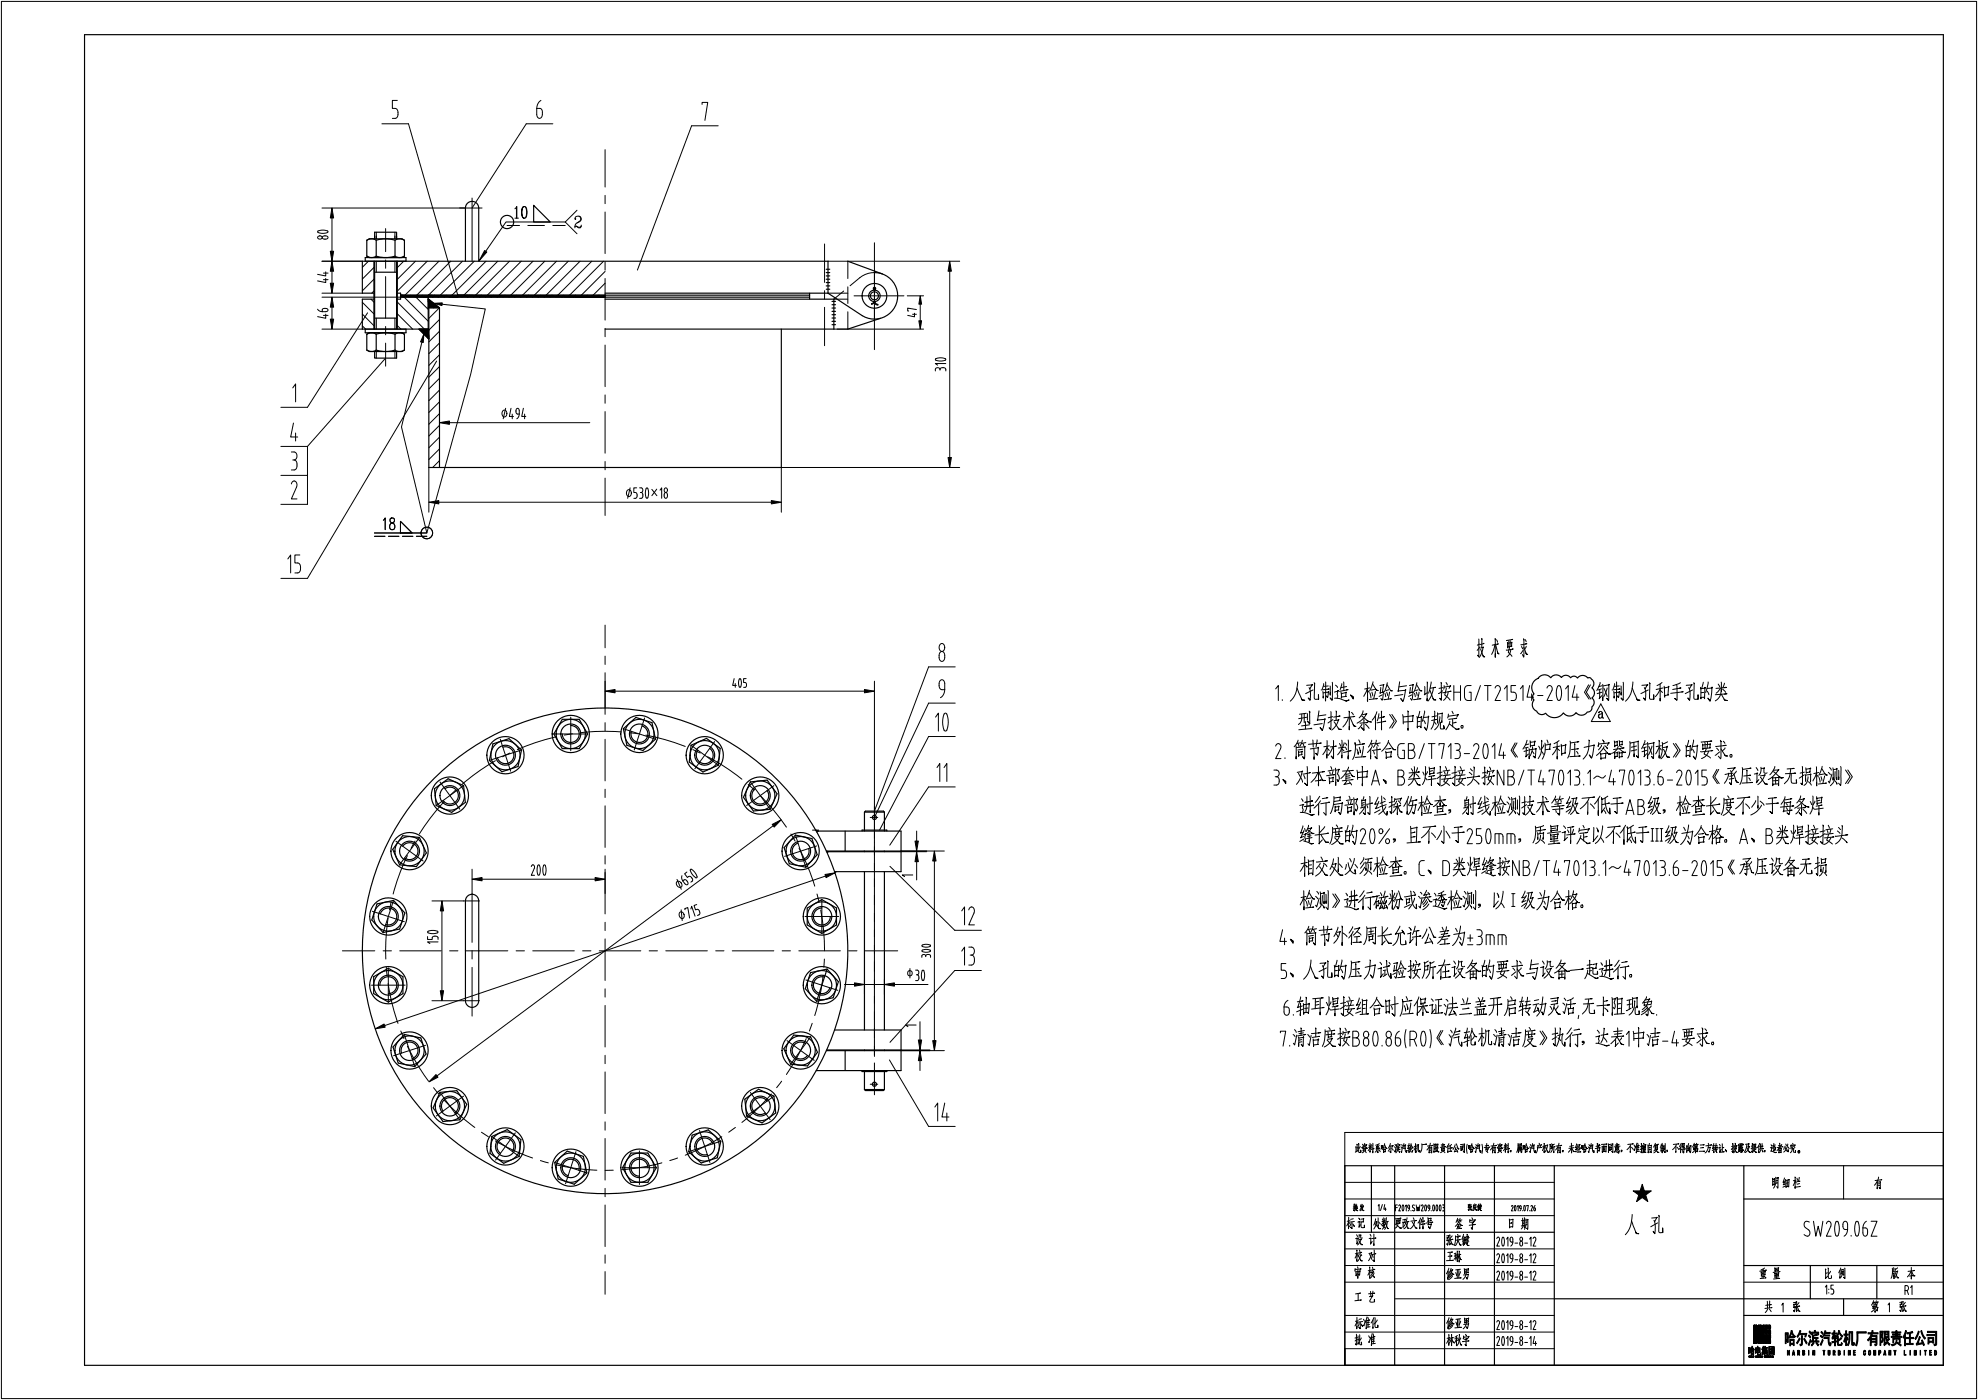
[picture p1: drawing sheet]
<svg xmlns="http://www.w3.org/2000/svg" width="593mm" height="420mm" viewBox="0 0 593 420" stroke-linecap="round" stroke-linejoin="round" font-family="sans-serif">
<g fill="none" stroke="#000" stroke-width=".3">
<path d="M.4 .4h592.6v419h-592.6zM114.6 37.1h7.9l14.9 51.8M119.2 30.1h-1.5v2.4a1.47 1.47 0 0 1 1.6 .5 1.47 1.47 0 0 1 .1 1.7l-.6 .7-1.1 .1M161 32.5h1.1a2.03 2.03 0 0 1 0 2.9h-.5l-.4-.4zM162.3 30.1l-.9 .9-.4 1.5M165.9 37.1h-8l-16.3 25.3M210.6 31.3v-.6h1.7l-.8 5.4M215.5 37.7h-8l-16.3 43.3M141.6 59.4v18.9M181.5 44.9v11.2M181.5 58.6v2.5M95.3 69.4a2.96 2.96 0 0 1 3.1 .1 2.72 2.72 0 0 1-3.1 0z"/>
<path d="M95.4 70.9l.6-.2a.57 .57 0 0 1 .6 .6 .65 .65 0 0 1-.8 .4 .65 .65 0 0 1-.4-.8zM96.6 78.3h12.1M96.6 62.4h48M96.8 70.9l.9-.2a.57 .57 0 0 1 .7 .6 .98 .98 0 0 1-1.7-.2zM99.6 65.4v9.9M110.5 78.3l-1.8 1.9M112.9 69.6v2M112.9 78.3v3.3M115.7 68.5v7M115.7 78v2.4M118.5 69.6v2M118.5 78.3v3.3"/>
<path d="M121.1 78.3l-1.9 1.9M124.6 78.3l-5.4 5.5M128.2 78.3l-9 9M131.7 78.3l-10.8 10.8M135.2 78.3l-10.8 10.8M138.7 78.3l-10.7 10.8M142.3 78.3l-10.8 10.8M145.8 78.3l-10.8 10.8M149.3 78.3l-10.8 10.8M152.1 67.6h3.8M152.8 78.3l-10.7 10.8M154.5 62.6l.5-.7v3.5"/>
<path d="M154.5 65.4h1M154.9 62.1v3.3M156.4 78.3l-10.8 10.8M157.2 61.9a1.77 1.77 0 0 0-.7 2l.3 1.4 .6 .1a1.77 1.77 0 0 0 .7-2l-.4-1.3-.5-.2a2.84 2.84 0 0 0 0 3.5M157.4 61.9a2.84 2.84 0 0 1 0 3.5M158.3 67.6h5M159.9 78.3l-10.8 10.8M163.4 78.3l-10.8 10.8M165.8 67.6h3.8M166.9 78.3l-10.7 10.8M169.6 66.6h-17.8l-6.1 8.8M170.5 78.3l-10.8 10.8"/>
<path d="M172.6 65.5v.3l-.1-.1a.93 .93 0 0 1 1.2-.9 .93 .93 0 0 1 .5 1.4l-.4 .3a1.6 1.6 0 0 0-1.3 1.8M173.1 63l-3.5 3.6 3.5 3.5M173.7 64.8l.4 .4a1.12 1.12 0 0 1-1 1.6M174 78.3l-10.8 10.8M174.4 67.8l-.4 .3-1.1-.3-.4 .2M174.4 67.5l-.3 .8h-.6l-.6-.5M177.5 78.3l-10.7 10.8M181.1 78.3l-10.8 10.8M181.5 63.6v12.4M181.5 78.5v2.5M247.4 73.2v11.5M248.4 78.3h39.5"/>
<path d="M254.3 78.3v5.2M262.3 72.8v32M95.3 92.7l.5 .5 .9 .3M96.6 87.9h12.1M96.6 98.7h12.1M96.6 89.1h23.6M96.8 92.6l.9-.1a.57 .57 0 0 1 .7 .6l-.4 .3-1.3 .1zM97 83.9h1.4M97 81.9h1.4M97 94.6h1.4M97.7 83.5v1.2l-2.4-.5M97.7 81.5v1.3l-2.4-.5"/>
<path d="M97.7 94.2v1.2l-2.4-.5M99.6 81.3v3.6M99.6 92.1v3.6M108.7 97.7l1 1M108.7 94.2l3.5 3.5M108.7 90.7l3.5 3.4M110.3 93.8l-18.1 28.3h-7.9M111.3 89.7l.9 .9M112.2 80.2l-3.5 3.5M112.2 83.7l-3.5 3.5M112.2 87.3l-.7 .6M112.9 95.4v3.3"/>
<path d="M115.7 82.9v12.5M115.7 97.9v2.5M118.5 95.4v3.3M119.2 97.6l1.1 1.1M119.2 94.1l4.6 4.6M119.2 90.6l8.1 8.1M121.3 89.1l7.1 7.2M123.3 88.5l-.6 .6M124.8 89.1l3.6 3.7M126.8 88.5l-.6 .6M127.2 98.7l-.8 .8M128.3 89.1l.1 .1"/>
<path d="M128.9 90l-.5 .4M129.9 90.7l-1.5 1.4M130.3 88.5l-.6 .6M130.8 91.5l-.7 .8M131.8 92.3l-3.2 3.2M131.8 95.8l-4.5 4.5M131.8 99.3l-3.2 3.2M132.6 91.2l13 1.4-4.4 19.6-13.2 47.6h-15.7h15.7l-7.6-31.8 6.2-25.4M133.8 88.5l-.5 .6M137.4 88.5l-.6 .6M140.9 88.5l-.6 .6M144.4 88.5l-.6 .6"/>
<path d="M148 88.5l-.6 .6M151.5 88.5l-.6 .6M155 88.5l-.6 .6M158.5 88.5l-.6 .6M162.1 88.5l-.6 .6M165.6 88.5l-.6 .6M169.1 88.5l-.6 .6M172.6 88.5l-.6 .6M176.2 88.5l-.6 .6M179.7 88.5l-.6 .6M181.5 81.4l-7.7 7.7M181.5 84.9l-4.2 4.2"/>
<path d="M181.5 88.5l-.6 .6M181.5 83.5v12.5M181.5 98.5v2.5M247.4 87.2v2.5M247.4 92.2v11.5M248.4 87.9h5.9M250.1 98.7h27M253.1 87.3l-3 2.4h4.2M254.3 86v5M254.3 93.5v5.2M256.2 88.7h15M262.3 81.7a7 7 0 0 0-4.3 1.6l-3 2.4"/>
<path d="M262.5 90.4v.1M272.2 88.7h4.9M273.7 94.2h1.2M274.3 93.9v1.1l-2-.4M274.9 92.8l-2.6-.4v.9h.3M276.1 91.2v5M284.9 81.3v55.9M87.8 116.3l.9-1.2v5.4M112.9 105.4v2M115.7 107.4l-23.5 26.5M115.7 102.9v6.9M118.5 105.4v2"/>
<path d="M128.6 100.8l-.4 .4M131 108.3l-38.8 65.1h-7.9M131.8 102.9l-3.2 3.2M131.8 106.4l-3.2 3.2M131.8 113.4l-3.2 3.2M131.8 117l-3.2 3.2M131.8 109.9l-3.2 3.2M181.5 103.5v12.4M181.5 118.4v2.5M280.6 107.6a2.98 2.98 0 0 1 3.1 .2 2.72 2.72 0 0 1-3.1 0zM282 110.7l-.6-.4-.6 .1-.2 .8M282 110.7a.92 .92 0 0 1 1.1-.4 .92 .92 0 0 1 .6 .9"/>
<path d="M282 110.7v.3M283.7 109h-3.1l.7 .5M84.3 133.9h7.9M87.4 135.5h.9a1.27 1.27 0 0 1 .8 1.2 1.27 1.27 0 0 1-.8 1.2M87.8 137.9h.5M88 126.9l-.8 4.1h2.1M88.3 137.9a1.72 1.72 0 0 1 0 3h-.9M88.7 129.8v2.4M92.2 133.9v17.3h-7.9M131.8 120.5l-3.2 3.2M131.8 127.6l-3.2 3.1M131.8 131.1l-3.2 3.2"/>
<path d="M131.8 134.6l-3.2 3.2M131.8 124l-3.2 3.2M131.8 138.1l-2 2.1M134.8 126.7h42.1M151 123.1a.99 .99 0 0 1 1.1 .6 .99 .99 0 0 1-.4 1.2 .99 .99 0 0 1-1.2-.6 .99 .99 0 0 1 .5-1.2zM151.7 122.4l-.7 3.2M153.3 122.4l-.5 2.5h1.2M153.7 124.2v1.4M155.8 124.2a.89 .89 0 0 1-1-.7 .89 .89 0 0 1 .6-1.1 2.45 2.45 0 0 1-.4 3.2M157 122.4l-.5 2.5h1.2M157.4 124.2v1.4M181.5 123.4v12.5"/>
<path d="M181.5 138.4v2.5M84.3 142.6h7.9M87.4 145.1a.85 .85 0 0 1 .9-.9 .85 .85 0 0 1 .8 1l-.1 .8-1.6 3.6h1.7M115 156l.6-.7v3.5M117.1 155.5a1 1 0 0 0 0 1.1 1 1 0 0 0 1 .4 .97 .97 0 0 1 .3 1.3 .97 .97 0 0 1-1.3 .4 1.39 1.39 0 0 1 1.1-2.2 .74 .74 0 0 0 0-.9 .74 .74 0 0 0-.8-.3zM120.1 156.3l3.5 3.5h-3.5zM128.6 140.2v13.4M131.6 150.6h99.8M181.5 143.4v11.2M188.3 146.9a.99 .99 0 0 1 1.2 .6 .99 .99 0 0 1-.5 1.3 .99 .99 0 0 1-1.1-.6 .99 .99 0 0 1 .4-1.3zM189 146.3l-.7 3.1M191 146.3h-.9v1.4a.88 .88 0 0 1 1 .9 .88 .88 0 0 1-1 .8"/>
<path d="M191.9 146.3l.8 .3 .1 .5-.4 .6M192.1 147.7h.3M192.4 147.7a.92 .92 0 0 1 .4 1.1 .92 .92 0 0 1-.9 .6M193.9 146.3h.2a2.71 2.71 0 0 1 0 3.1 2.97 2.97 0 0 1-.2-3.1zM195.5 146.7l1.6 1.9M197 146.7l-1.5 1.9M198 147l.5-.7v3.1M199.4 147.8l.2-.1a.9 .9 0 0 1 .6 .9 .9 .9 0 0 1-.6 .8l-.4-.7zM199.4 146.4a.59 .59 0 0 1 .8 .6 .59 .59 0 0 1-.8 .5l-.2-.5zM287.9 140.2h-53.5v13.4M86.3 167.6l.9-1.2v5.4M89.9 166.4h-1.4v2.4a1.47 1.47 0 0 1 1.5 .5 1.47 1.47 0 0 1 .1 1.7l-.5 .7-1.1 .1"/>
<path d="M112.3 160.8h3.2M116.5 160.8h3.2M120.7 160.8h3.2M124.9 160.8h3.1M181.5 187.5v6.8M181.5 196.7v2.5M282 193.3a.94 .94 0 0 1 1.2 0 .94 .94 0 0 1 .2 1.2 .83 .83 0 0 1-1 .8 .83 .83 0 0 1-.7-1zM282.1 195.6a.85 .85 0 0 1 1-.1 .85 .85 0 0 1 .3 1v.6a.9 .9 0 0 1-.8 1.2 .9 .9 0 0 1-.9-1.2l.1-.9zM286.6 200h-8l-16.3 43.2M443.6 191.6v5.4l-.3-.5 .3 .4M443.9 193.1l-.7 .4M444 194l-.9 1"/>
<path d="M444.2 194.3l.8-.3-.4 1.4-.8 1.8M444.2 194.7l.8 2.2 .4 .1-.5-.4M444.5 191.4v2.8M445 193h.2l-1.1 .3M448.4 193.4l-.9 2.8M448.5 191.5l.1 5.6v-1.1M448.7 193.3l.6 2.7 .4 .1-.5-.6M448.9 191.8l.4 .8M449.3 193.1h.2l-1.9 .4M452.2 192.6l.1 1.7-.1-.3 1.3-.2v-1.3l-1.2 .4M452.6 192.1v1.9M452.8 194l-.3 1.6 1.1 1.2"/>
<path d="M453 192.1v1.8M453.2 194.8a2.73 2.73 0 0 1-1.2 2.2M453.5 191.8h.3l-1.8 .2M453.7 194.7l.3-.1-2.1 .3M456.4 193.9l.4 .7M456.9 195l-.7 1M457 191.5l.2 .4-.1 5.2-.4-.8M457.2 194.1l.7 2.1h.4l-.6-.4M457.5 191.8l.3 .6M457.7 193.1l.4-.1-1.9 .3M457.8 193.8l-.4 .9M171.2 215v10.1"/>
<path d="M181.5 201.7v12.5M181.5 216.7v2.5M184.5 207.3h74.8M186.4 219.5a61.7 61.7 0 0 0-12.3 .2M187 218.5l9.6 3.2M188.9 219.7l2.4 .3M193.4 215.3l-3.1 9.6M220.2 203.5l-.4 2h1.1M220.6 204.9v1.2M221.8 203.6h.4l.2 1-.3 1.5-.3-.1-.2-1zM223.8 203.5h-.7v1.2a.74 .74 0 0 1 .9 .7 .74 .74 0 0 1-.9 .7M262.3 204.3v112.5"/>
<path d="M280.7 215l.8-1.2v5.4M283.3 214l.4-.1a5.2 5.2 0 0 1 0 5.3h-.2a5.4 5.4 0 0 1-.2-5.2zM283.4 206.8a1.47 1.47 0 0 1-1.5-.5 1.47 1.47 0 0 1-.1-1.7 .86 .86 0 0 1 1-.8 .86 .86 0 0 1 .6 1.2 4.2 4.2 0 0 1-.9 4l-.4 .2M286.6 210.8h-8l-16.3 34.3M382.7 206.6l.8-1v4.5M384.7 209.8v.3M389.1 206.3l1.5 3.6 .8 .1-.8-.2-.2-.3M389.3 204.5a7.8 7.8 0 0 1-2.2 5.8M390.5 214.2v1.1a2.38 2.38 0 0 1-1 2M391.2 213.9v2.8M391.5 216.3l.1 2.3M391.9 213.9l-2.1 .3"/>
<path d="M392 205.5l1.8-.1-.9 1.2-.2-.4M392 215.1l-2.4 .4M392.2 214v1.9M392.7 213.2l.3 .4-.1-.1v3.6l-.7-.9 .7 .7M392.8 217.3l-2.4 .4M392.9 206.6l.2 1.6-.1 1.8-.6-.7 .6 .6M393.3 218.3l.2 .2-3.9 .3M393.9 206.9l-2.2 1.1M394.2 204.7l.2 .2-.1 4.6 .4 .2 .9-.1-.1-1.3v1.4M395.7 213.1l-.5 2.9 2.4-.4-1 3.4-.6-.8 .7 .8M396.6 217l-2.4 .3M396.8 207.3l.2 2v-.5"/>
<path d="M397 207.8l1.7-.3-.2-.2-.3 1.9-.3-.5 .3 .4M397.1 205l-.4 1.5M397.7 204.5v5.7v-.6M397.7 214.3l-2.2 .4M398.4 206.7l.4-.1-2.5 .3M398.5 205.7l-1.4 .1M399 205.7l.1 2.8-.1-.8M399.2 213.4v5.3l-.5-.5 .5 .4M399.7 204.6l-.2 5.4-.5-.7 .6 .6M399.8 214.9l-1.4 .3M399.9 215.8l-1.5 1M400.2 216.1l1.5-.2-.1-.2-1 2.1-1.1 1.1"/>
<path d="M400.2 216.5l1.5 2.2h.7l-.7-.1-.2-.2M400.3 207.5l1.2-.4-.4 1 .2 .6-.2 .6M400.4 209.4a6.3 6.3 0 0 1 3.5 .9l.8-.4-.8 .3-.4-.1M400.6 205.5l.6 .6M400.8 213.2v2.8M401.7 214.8l.3-.1-1.9 .3M402.3 207.6l.1 1.7v-.3l1.5-.2h-.2l.1-1.3-1.4 .5M402.5 205l-.5 1.8M403.1 204.5v2.5M404 206.9l.4-.1-2.6 .5M404 205.9l-1.7 .3M404.5 215.1l-.9 2.1-.8 .8"/>
<path d="M404.7 213.2l.1 5.7v-1.1M405 215l1.1 2.7 .7 .2-.6-.3-.3-.3M405.1 208.4l.9 .5v.7l-.9-1.2 .8 .8M405.4 213.6l.6 .7M406 214.9h.4l-3.3 .3M408.5 214.8l.8 .6a3.1 3.1 0 0 0 2.1 1.1l-1.2-.4M408.6 217.2l-1.2 1.3M408.6 214.3l1.5-.3-1.2 1.5-1.8 1.3M408.9 213.1l-.2 .8-1 1.4M409.1 215.8l.1 3.2-.8-.8 .8 .7M409.6 217.2l1.1 1.2M409.9 216.7h.4l-2.3 .1"/>
<path d="M410.2 204.6l.1 5.7v-.9M410.2 206.5l-1.1 2.3M410.3 207.1l.4 .5M410.9 206.3l-1.5 .3M411 207.8l.3 1.4M411.6 207.5l.2 1.2M411.8 205.1l1.1 1.9 .5 .1-.7-.4M411.9 204.4l-1 2.8M412.3 206.7l-1 .2M412.6 207.3l-.5 2.3M412.6 214.7v4.1v-.8M412.8 209.6l.4-.1-2.5 .3"/>
<path d="M413 213.4l-.4 1.2-1 1.4M413.7 214l-.5 2.2M414 205.5l1.2-.2-.5 2.2M414.2 206.1l-.2 1.7 1.1-.3-.5 2.5-.3-.6M414.4 213.2v5.7v-1.1M414.7 208.4l-1 .4M414.9 215l.5-.1-1.7 .4M415.2 216.4l.5-.1-2.6 .5M415.5 207.9l.2 1M416 207.5l.2 1.1M416.1 205.3l1.1 1.8 .5 .1-.6-.1M416.2 204.7l-.9 2.7"/>
<path d="M416.6 206.8l-.8 .3M416.8 207.5l-.4 2.2M416.9 214.2l1.3 2.1-1.3 2M417.1 209.6l.3-.1-2.2 .3M417.6 214.2l1.3 2.1-1.3 2M419.9 204.4l-.5 2.9 2.4-.4-1 3.4-.6-.8 .7 .8M420.8 214.3l.2 2.8M420.8 208.3l-2.4 .3M420.9 215l3.1-.4-.1-.1v1.8l-2.9 .2M421.9 205.6l-2.3 .4M422.3 213.1l.2 .3-.1 5.6v-.6M422.8 205.5l1.2-.2-.4 2.2"/>
<path d="M423 206.1l-.2 1.7 1.1-.3-.4 2.5-.4-.6M423.5 208.4l-.9 .4M424.3 207.9l.3 1M424.9 207.5l.2 1.1M425 205.3l1 1.8 .6 .1-.6-.1M425 204.7l-.8 2.7M425.1 214.8l.1 3.5-.1-.4 .9-.1 .3 .4 .1-3.4 .1 .2-1.3 .2M425.4 206.8l-.8 .3M425.7 207.5l-.4 2.2M425.9 213.3l-.5 1.9M425.9 209.6l.4-.1-2.3 .3M426 216.3l-.8 .1"/>
<path d="M427 215.1l1.6-.2-.1-.2-.3 3.3-.3 1-.6-1 .6 .9M427.1 216l.5 1M427.3 213.2l-.7 3.2M427.4 205.9l-.1 2.5 .8-.7M428.1 204.5v5.7v-.7M429 207l1.1 2.9h.6l-.6-.1-.2-.4M429.3 204.5l-.7 3.4M430 206.3a7.1 7.1 0 0 1-1.6 3.9M430.2 206.2l.5-.1-1.7 .3M430.2 216.4l.6 .8M430.3 213.2v2a6.3 6.3 0 0 1-1 3.4M430.8 215.8l.1-.1-1.4 .4"/>
<path d="M430.9 214.7l-1.3 .2M431.2 213.7l.1 3.1v-.6M431.3 214.1l1.4-.2-.2 2.8v-.5M431.9 214.9a4.3 4.3 0 0 1-1.5 3.9M432.1 216.6l.1 1.9h1.1l-.2-.9 .1 .9M432.2 204.6l.3 .3-.1 5.1-.5-.6 .5 .4M432.8 207.1l-1.3 .8M432.9 206.2l-1.2 .2M433.2 205.6l-.1 1.1M433.2 206.1l1.9-.5-.4 .8M433.8 204.7l.3 .8M433.8 206.3l-.4 2.1 1.6 1.5"/>
<path d="M434.4 207.5l-.2 1-1.1 1.5M434.5 214.1l-.2 1.2M434.5 214.8l3-.5-.1-.1-.4 .8M434.8 217.1l2.2 1.7 .8-.3h-1.1M434.9 216.3l-.2 .8-1 1.7M434.9 207.3h.4l-2.5 .4M435.6 213.3l.3 .8M435.7 215.7l.1 2.2M436.1 205.6v4.5M436.1 207.6h2M436.5 215.5l.5-.1-2.4 .3M436.5 216.7l.3-.1-.9 .2"/>
<path d="M438.1 205.6v4.5M438.4 217.6h.4v.7h-.4zM441.3 205.6h-1.3l-.5 .5-.2 .7 .2 2.7 .5 .5 1.3 .1v-2.5h-.6M444.1 205.6l-1.6 4.5M445.3 205.6h2M446.3 205.6v4.5M448.5 206.3a.87 .87 0 0 1 1.3-.6 .87 .87 0 0 1 .2 1.4l-1.5 3h1.6M451.3 206.6l.8-1v4.5M454.7 205.6h-1.4v2h.8a1.36 1.36 0 0 1 .8 1.2 1.36 1.36 0 0 1-.8 1.3h-.8M456.1 206.6l.8-1v4.5M458.9 205.6l-.8 3.5h2M459.5 208.1v2"/>
<path d="M461.3 208.6h1.6M464.1 206.3a.87 .87 0 0 1 1.2-.6 .87 .87 0 0 1 .2 1.4l-1.4 3h1.6M467.4 205.6h.3a3.2 3.2 0 0 1 .6 3.6l-.2 .6a.44 .44 0 0 1-.4 .3 .44 .44 0 0 1-.4-.3l-.4-2 .1-1.4zM469.6 206.6l.8-1v4.5M472.4 205.6l-.8 3.5h2M473 208.1v2M476.6 205.4l-1.3 2.2 1.4 2M477.1 205.4l-1.2 2.2 1.3 2M479.7 213.6l-.1 .2 .3-.5h.4l.3 .3 .3 1.7M479.9 206.8l-.2 2.7 .8-.9M479.9 214.2l-.3 .4 .3 .7M480 204.6l-1 2.5"/>
<path d="M480.2 211.1l2.9 5.3h-5.7zM480.4 206.6l-.9 .3M480.5 205.6l-.9 .3M480.5 207.6l-1.4 .4M480.6 213.6v1.3l.4 .4M480.6 213.9l-.7 .3a.57 .57 0 0 0-.4 .8 .57 .57 0 0 0 .9 .2l.2-.3M480.8 205.2v4.9v-.9M480.9 205.7l1.9-.4-.1-.1-.2 4.9-.5-.7 .6 .6M481.2 206.4l.9 2.4M482.1 206.3l-1 2.7M484.1 207.3l.1 2v-.5M484.2 207.8l1.7-.3-.1-.2-.3 1.9-.4-.5 .4 .4"/>
<path d="M484.3 205l-.4 1.5M484.9 204.5v5.7v-.6M485.7 206.7l.3-.1-2.4 .3M485.7 205.7l-1.4 .1M486.3 205.7v2.8v-.8M486.9 204.6l-.1 5.4-.5-.7 .6 .6M489.7 206.3l1.5 3.6 .8 .1-.8-.2-.2-.3M489.8 204.5a7.8 7.8 0 0 1-2.2 5.8M492.5 205.5l1.8-.1-.8 1.2-.2-.4M493.5 206.6l.2 1.6-.2 1.8-.5-.7 .5 .6M494.5 206.9l-2.3 1.1M494.8 204.7l.2 .2-.1 4.6 .4 .2 .9-.1-.1-1.3v1.4"/>
<path d="M498 205.1v5.1v-.8M498 206.7l-1.4 2.2M498 207l.7 .7M498.6 204.7l-1.5 .9M498.9 206.3l-2.1 .4M499.2 205.8l.2 3.3-.1-.5 1.3-.2h-.2l.2-2.6 .1 .2-1.4 .3M503 205.4v4.6l-.6-.6 .6 .5M503.8 206.4l.5-.1-2.5 .4M504.1 204.7l-2.3 .8M504.5 207.5l.4-.1-3.7 .5M505.8 205.5l1.8-.1-.8 1.2-.2-.4M506.8 206.6l.2 1.6-.2 1.8-.5-.7 .5 .6"/>
<path d="M507.8 206.9l-2.3 1.1M508.1 204.7l.2 .2-.1 4.6 .4 .2 .9-.1-.1-1.3v1.4M510.1 206.1l.2 3.5-.1-.4 .9-.1 .2 .4 .2-3.4 .1 .2-1.3 .2M511 204.6l-.5 1.9M511.1 207.6l-.8 .1M512.1 206.4l1.6-.2-.1-.2-.3 3.3-.3 1-.7-1 .7 .9M512.2 207.3l.4 1M512.4 204.5l-.7 3.2M515.4 205.1l.5 .9M516.1 206.4l-1.3 1.5M516.3 207.6a3.2 3.2 0 0 1-1.7 2.6M516.3 204.5l.1 2.9v-.7"/>
<path d="M516.4 208.2l1 1.8 .8 .1-1-.4M516.8 206.7l.9 .9M517.3 204.9l-.5 1.3M517.4 208.1l.7-.1-3.5 .3M517.5 206.2l.4-.1-3.1 .3M132 234.5l5.9 8.1M136.7 236.9l-1.7 1.7M139 235.6l-8.1 5.9M148.6 228.1a61.9 61.9 0 0 0-10 7.1M150.1 221.7l3.1 9.6M153 225.8l-2.2 1.1M156.4 224.9l-9.6 3.1"/>
<path d="M166.2 220.1h10.1M166.9 220.9l-.5 .1a65.4 65.4 0 0 0-11.2 3.8M171.7 220l-2.4 .4M181.5 221.7v12.5M181.5 236.7v2.4M193.8 220.4a64.8 64.8 0 0 1 11.8 3.4M207.3 223.5l8.2 5.9M207.8 224.8l2.3 1M212.3 226.9l1.3 .7a62.6 62.6 0 0 1 9 6.1M214.4 222.4l-6 8.1M224.5 235.2l1.8 1.7M225.1 234.5l5.9 8.1"/>
<path d="M228.1 238.6a65.6 65.6 0 0 1 7.8 9.4M232.2 235.6l-8.2 5.9M281.1 230.2l.8-1.2v5.3M283.2 230.2l.8-1.2v5.3M286.6 236h-8l-11.7 17.4M286.6 220.9h-8l-14.8 28M382.1 230.9h.8a1.02 1.02 0 0 1 .8 1 1.02 1.02 0 0 1-.8 1M382.5 232.9h.4M382.7 223.7a.87 .87 0 0 1 1.2-.6 .87 .87 0 0 1 .3 1.4l-1.5 3h1.6M382.9 232.9a1.36 1.36 0 0 1 .9 1.3 1.36 1.36 0 0 1-.9 1.2h-.8M384.9 233.8l.8 .5v.7l-.8-1.2 .8 .7M385.5 227.2v.3"/>
<path d="M388.8 223.7v3.9v-.7M388.9 224.2l2.6-.3-.1-.1-.1 3.8-.5-.7 .5 .5M389.2 231.6l1.6-.3-.1-.1a7.3 7.3 0 0 1-1.8 4M389.4 222.9l.2 .9M389.4 221.9l-.4 1-.8 1M389.5 231.9l1.2 2.6M389.6 225.3v1.5v-.4l1-.1v-1.1l.1 .2-1.1 .2M390.1 222.7l-1.1 .2M390.4 239.5l.4 .5M390.7 221.9l-.7 1.9M390.8 240l.1 .3M390.8 222.9l.3 .8"/>
<path d="M390.8 224.7l-1.5 .2M391.1 232.5l.4 1M391.7 222.7l-1.3 .2M392.1 238.9v1.8a3.9 3.9 0 0 1-.6 2.7M392.1 229.8v5.8l-.8-.8 .8 .7M392.8 231.7h.3l-2.2 .4M393 238.6l.1 5.1v-.8M393.1 224.6l2.5-.4-.1-.1-.3 2.3-.5-.5 .5 .5M393.8 221.9l.1 2.1M394.1 224.5l.1 3.2v-.7M395.1 221.9l-.3 2M395.4 231.7l-.8 1.5-1.3 1.4"/>
<path d="M395.5 229.8v5.9v-.9M395.7 231.7l1.1 2.4 .8-.1h-.8l-.2-.3M395.9 238.8l-1.4 1.8M395.9 234l.5-.1-1.9 .3M395.9 222.9l.5-.1-3.9 .4M396.7 231.5l.6-.1-3.6 .4M397.9 239.3l.4-.1-1.6 .3M398.1 222.1l-.1 5.3 .1-1.2M398.1 224.1l-1.3 2.2M398.2 224.3l.5 .8M398.7 233l.2 2-.1-.5 1.2-.2-.2 .1 .1-1.4 .1 .2-1.2 .2M398.8 223.7l-1.7 .2"/>
<path d="M398.9 231.5l.2 .7M399.2 229.9l.3 .8M399.9 224l-1.5 2.5M399.9 231.1l-.3 1.2M399.9 232.3h.5l-2.5 .3M400 222v5.5l-.7-.8 .7 .7M400.2 238.8a9.7 9.7 0 0 1-1.1 5.2M400.2 239.3l1.9-.3v1l-1.9 .4M400.3 230.9l-1.9 .3M400.6 223.8l.3-.1-1.8 .3M400.6 230.3l.1 5.2v-1M400.8 230.9l1-.1-.1-.2-.5 1.5a1.6 1.6 0 0 1 .1 2.2l-.2-.5 .4 .4"/>
<path d="M401.8 223l.3 .7M402.5 224.3l-1.2 2M402.5 221.9l.1 5.4v-.8M402.6 224.6l.5 .5M403.2 222.7l-.5 1.5M403.3 224.1l-1.8 .2M403.6 224l.3 .8M403.6 222.8l.4 .7M403.7 232v2M404 234.2l-.8 1 1.9-.4M404.4 221.9v5.7v-.9M404.6 230a7.5 7.5 0 0 1-2.4 3.4"/>
<path d="M404.7 231.2l1 1.6 .6 .1-.8-.4M404.7 238.7l.3 .8M404.7 234.4l.7 1M404.9 232l-1.1 .2M404.9 225.2l.4-.1-2.2 .5M404.9 232.6l-1.1 .2M405 233.2l-1.2 .2M405.4 239.9l-.3 1.3M405.5 231.1l.5-.1-3.3 .2M405.5 233.8h.4l-3.3 .3M405.8 239.7l-1.9 .3M406.1 239.2l.1 5.2v-1"/>
<path d="M406.2 239.8l1.1-.2-.1-.1-.5 1.4a1.6 1.6 0 0 1 .1 2.3l-.2-.6 .4 .5M407.1 224.6l.3 1.6v-.7M407.1 230.9l.2 2.8M407.2 231.6l3.1-.3-.1-.2v1.9l-2.9 .2M407.6 221.9l.4 1M407.8 224.1l.3 1.6v-.6M408.4 239.9l.2 2.3M408.6 229.8l.2 .3-.1 5.6v-.6M408.7 223.1h.7l-2.8 .3-.1-.7a7.7 7.7 0 0 1-.7 5M409 223.8l-.5 3.1M409.1 226.9h.6l-3.1 .2M409.1 238.9l-.3 1.1"/>
<path d="M410.9 238.8v5.4l-.6-.5 .6 .4M411.2 224.6v3v-.9M411.4 235.4l1.2-4.5 1.2 4.5M411.5 221.9l-1 2.1M411.5 224l-1.3 1.6M411.5 223.1l.2 .7M411.8 234.2h1.7M412.1 225.3l.2 .8M412.3 222.9l-1.1 .1M412.9 221.9l-.3 1.2-.6 1M413 223.1l.5 .6M413 223.9v3.6l-.5-.6 .5 .6"/>
<path d="M413.4 239.1l-1 2.1 1-.2M413.6 224.8l.5-.1-2.4 .3M414 222.8l-1.3 .3M414.5 238.7v1.3a4.9 4.9 0 0 0 1.6 4.4l.1-1.1-.2 1.1M415 233.8l.8 .5v.7l-.8-1.2 .8 .7M415 239.2l.6 .6M415.7 225.3l.2 2.1v-.3l1.5-.2h-.2l.2-1.6v.2l-1.6 .2M416.6 222l-.5 1.3-1.6 2M416.6 222.6l1.4 2.2h.7l-.7-.1-.3-.4M416.9 224.5l.4-.1-1.6 .2M417.4 238.8v5.2l-.4-.6 .4 .5M418.4 239.4l-.1 1"/>
<path d="M418.4 239.7l2.1-.3-.1-.1-.4 .9M419.4 230.9h1a1.02 1.02 0 0 1 .8 1 1.02 1.02 0 0 1-.8 1 1.28 1.28 0 0 1 1 1.3 1.28 1.28 0 0 1-1 1.2h-1zM419.4 232.9h1M421.3 223h-1.3l-.5 .5-.2 .7 .2 2.8 .5 .4 1.3 .1v-2.5h-.6M422.5 223h1a1.02 1.02 0 0 1 .8 1 1.02 1.02 0 0 1-.8 1 1.28 1.28 0 0 1 1 1.2 1.28 1.28 0 0 1-1 1.3h-1zM422.5 225h1M422.5 238.8l-.4 1.1-1 1.9M423.4 230.5l.4 .8M423.4 238.8l-.9 2.7M424 231.8l-1.3 1.4M424.2 232.9a3.2 3.2 0 0 1-1.7 2.6M424.2 229.9l.1 2.9v-.7"/>
<path d="M424.3 233.6l1 1.7 .8 .1-1-.4M424.7 239.9h.4l-2 .4M424.7 232l.9 1M425.2 230.2l-.4 1.4M425.3 233.5l.7-.1-3.5 .3M425.4 231.5h.4l-3.1 .3M426.4 238.8l.1 5.7v-.9M426.8 231.5l.4 .9M427.3 223l-1.6 4.5M427.5 233.3l.5 .6M427.6 229.8v.5a9 9 0 0 1-.5 4.3l-.4 .6M428 239.3l1.2 1.9 .5 .1-.7-.4"/>
<path d="M428.2 238.7l-1 2.7M428.2 231.4l-.6 1.1M428.5 223h2M428.7 230l.2 2.4v-.3l1.4-.3v-1.7v.2l-1.5 .2M429.4 232.8v2.8v-.7M429.5 223v4.5M429.8 231.1l-.9 .2M429.9 232.7l.5-.1-1.8 .3M430.7 233.5l-2.4 .3M431.7 223.5v-.5h1.6l-.8 4.5M431.9 238.7l.1 2.9v-.8M432 229.8l.2 .3-.3 5.4-.6-.7 .6 .6"/>
<path d="M432.6 231.5l-1.5 .4M432.6 232.4l-1.6 1.1M433.1 239.9l.6-.1-3.3 .4M433.3 231.5l.2 .7M433.6 229.9l.3 .9M433.6 232.6l-.5 1.8 1.7 1.1M434.3 231.1l-.3 1.3M434.4 233.5l-1.1 1.7-1.1 .5M434.5 224l.8-1v4.5M434.9 233.4h.4l-2.9 .3M434.9 230.9l-2 .3M435.1 232.3l-2.3 .3"/>
<path d="M436.4 229.8l.2 .3-.2 5.4-.7-.7 .7 .6M436.5 223h.8a1.02 1.02 0 0 1 .8 1 1.02 1.02 0 0 1-.8 1M436.9 225h.4M437 231.5l-1.4 .4M437.1 232.4l-1.6 1.1M437.3 225a1.36 1.36 0 0 1 .8 1.2 1.36 1.36 0 0 1-.8 1.3h-.8M437.7 231.5l.3 .7M438 229.9l.4 .9M438.1 232.6l-.6 1.8 1.8 1.1M438.8 231.1l-.3 1.3M438.8 233.5l-1.1 1.7-1 .5M439.3 226h1.5"/>
<path d="M439.4 233.4h.3l-2.8 .3M439.4 230.9l-2.1 .3M439.4 239.9l.1 2.3M439.5 232.3l-2.2 .3M440.1 238.9l-.4 1.1M440.8 231.6l.7 .7M441.1 230.5l.6 .7M441.8 238.8v5.4l-.6-.5 .6 .4M442 223.7a.87 .87 0 0 1 1.3-.6 .87 .87 0 0 1 .2 1.4l-1.5 3h1.6M442.1 229.9l.2 .4-.1 1.5a3.7 3.7 0 0 1-2 3.7M442.2 233.7l1.5 1.5-.2-.3M443.3 232.8l.6-.1-3.6 .6-.2-.2"/>
<path d="M444.3 239.1l-1 2.1 1-.2M445.3 230l.2 .3-.1 5-.5-.6 .5 .5M445.4 238.7v1.3a4.9 4.9 0 0 0 1.6 4.4l.1-1.1-.2 1.1M445.4 223h.5a4.4 4.4 0 0 1 0 4.4h-.5a4.4 4.4 0 0 1 0-4.4zM445.8 232.5l-1.3 .8M445.9 231.5l-1.2 .3M446 239.2l.5 .6M446.2 230.9l-.1 1.1M446.3 231.4l1.9-.5-.5 .9M446.8 230l.4 .8M446.9 231.7l-.5 2.1 1.6 1.5M447.4 232.8l-.2 1-1.1 1.6"/>
<path d="M447.6 224l.8-1v4.5M448 232.7l.3-.1-2.5 .5M448.5 238.8l.1 5.7v-.9M450.1 239.3l1.2 1.9 .5 .1-.8-.4M450.2 238.7l-1 2.7M450.4 223l-.8 3.5h2M451 225.5v2M451.1 230.9v4.5l-1.9-4.5v4.5M452.3 230.9h1a1.02 1.02 0 0 1 .8 1 1.02 1.02 0 0 1-.8 1 1.28 1.28 0 0 1 1 1.3 1.28 1.28 0 0 1-1 1.2h-1zM452.3 232.9h1M452.4 239l.6 .8M453.4 239.1l.1 3.7v-.8"/>
<path d="M453.5 239.7l1.2-.3-.1-.1v3.4v-.7M454.5 222.8l-1.2 2.2 1.4 2M455.1 222.8l-1.2 2.2 1.3 2M455.2 239.9v2.7v-.7M455.8 238.7v5.7l-.7-.7M457.1 230.9l-1.6 4.5M457.3 238.9l-.1 5.3-.4-.5 .4 .4M457.9 224.3l-.1 2.6h-.2l.9-.8M458.1 222l-.3 1-1 1.6M458.3 230.9h2M458.4 224.1l-1 .2M458.4 225l-1.2 .3"/>
<path d="M458.6 223.1l-1 .3M458.7 224.5v3v-.7M458.8 224.9l2.1-.4-.4 2.8-.6-.6 .6 .5M458.9 238.7v2.8M459 222.1l.1 1.9v-.3l1.3-.2 .1-1.3v.2l-1.4 .2M459.3 230.9v4.5M459.6 225.3l.6 .8M459.8 223.9l-.2 1.3-.6 1.5M461.6 223.7l.4 1.2M462.3 230.9l-.8 3.5h2M462.4 225.2l.6 1M462.4 222l.1 .2a8.9 8.9 0 0 1-.7 4.6l-.4 .7"/>
<path d="M462.7 238.7l.2 5.7v-1.1M462.9 233.4v2M463.1 223.4l-.6 1.2M463.5 222.8a6.2 6.2 0 0 1-.9 4.8M463.5 239.1l.6 .8M463.6 223.4l1.6-.3h-.2l-.1 1.6 .1-.1-1.4 .2M464.1 221.9l.3 1M464.7 231.4v-.5h1.6l-.8 4.5M466.5 239.8l.3 .8M466.7 238.7l-1.2 2.1M467.1 222.5l.1 5.1-.1-.8M467.1 224.1l-1.4 2.2"/>
<path d="M467.2 224.4l.6 .7M467.4 239.6l-1.2 .2M467.7 222.1l-1.5 .9M468 238.7l-.6 1.6M468 223.7l-2.1 .5M468.1 231h.4a4.4 4.4 0 0 1 0 4.3h-.4a4.4 4.4 0 0 1 0-4.3zM468.1 239.7l.2 .8M468.3 223.2l.2 3.3-.1-.5 1.3-.2h-.2l.2-2.6 .1 .2-1.4 .3M469 239.4l-1.2 .4M470.3 231.9l.8-1v4.5M470.9 238.9l-1 2 1.2-.3M471 222.2a8.5 8.5 0 0 1-.7 5.1"/>
<path d="M471.5 239.5l1.6-.2-.1-.1-.6 1.9 .9-.3-.2 .3a5.8 5.8 0 0 1-2 3.1M472 239.5a8.5 8.5 0 0 1-1.4 4.5M472.3 230.9h.8a1.02 1.02 0 0 1 .8 1 1.02 1.02 0 0 1-.8 1M472.3 223l.1 3.8M472.7 232.9h.4M473 225.3l.4 .8M473.1 232.9a1.36 1.36 0 0 1 .8 1.3 1.36 1.36 0 0 1-.8 1.2h-.8M473.1 224.5h.4l-2.1 .3M473.2 222.5l.5-.1-2.6 .4M473.7 226.7h.4l-3.2 .2M475.1 235.2v.2M475.2 224.1l3.1-.7-.9 4-.6-1 .7 .8"/>
<path d="M476.3 231.9l.8-1v4.5M476.6 221.9l.2 .1a6.6 6.6 0 0 1-1.9 5.6M476.7 239.3l-1.1 1.9-1.5 1.3M477.8 239.1l.6-.1-3.8 .4M479.4 239.6l.1 4.9-.1-1.4M479.6 222.7l-.2 1.1 .2-.5M479.6 223.1l3.1-.4-.5 .9M480 238.7l-1.7 2.4M480.1 225.8l.2 1.9-.1-.3 1.5-.1v-1.5l-1.5 .3M480.5 223.5l-1 1.4M480.7 221.9l.5 .7-.2-.4M481 224.3l1.6 1.8h.6h-.7l-.3-.3"/>
<path d="M481.2 223.9l-.7 1.1-1.6 1.5M481.4 223.6l.8 .9-.3-.4M481.5 239.3a5.7 5.7 0 0 0 1.5 4.8l-.1-1.8v1.7M481.6 232.6l-.6 .7-2.1-.5-.8 .6M482.3 238.7l-1.7 1-.2-.5 .1 4.6 .9-1.6M483.4 230.9l-.8 3.5h2M484 233.4v2M484.3 222.2l.1 1.8v-.4l.9-.1-.1-1.3v.2l-.9 .1M484.3 225.6l.1 1.8v-.5l.9-.1h-.2l.1-1.3-.9 .3M485.1 239.3l-.1 4.6-.6-.6 .7 .5M485.4 223.8l-.7 1.4-1.3 .7M485.7 225.4l.1 1.9v-.3l.9-.1v-1.2l-1 .1"/>
<path d="M485.7 222l.1 1.7v-.3l.9-.1v-1.1l-.9 .3M485.8 224.5l1.3 1.2 .6-.2-.9-.1M485.8 231.4v-.5h1.6l-.8 4.5M485.9 239.2h.4l-2.4 .2M486.1 223.8l.4 .3M486.8 224.3h.4l-3.2 .5M488.9 222.4a7.8 7.8 0 0 1-.6 5M489 222.8l2.5-.5-.1-.1 .1 5.1-.6-.7 .5 .5M489.2 231l.2-.1a3.2 3.2 0 0 1 .6 3.6l-.2 .7a.44 .44 0 0 1-.4 .2 .44 .44 0 0 1-.4-.2l-.4-2 .2-1.4zM490.1 222.6l.1 4.3v-.8M490.9 223.7l-1.5 .4M491 224.8l-1.7 .4"/>
<path d="M491.4 239.8h1a1.02 1.02 0 0 1 .8 1 1.02 1.02 0 0 1-.8 1 1.28 1.28 0 0 1 1 1.2 1.28 1.28 0 0 1-1 1.3h-1zM491.4 231.9l.8-1v4.5M493.3 224.2l-.1 2.7 .8-.9M493.4 230.9h.8a1.02 1.02 0 0 1 .8 1 1.02 1.02 0 0 1-.8 1M493.5 222l-1 2.5M493.8 232.9h.4M493.9 224l-1 .3M494 223.1l-.9 .2M494 225l-1.4 .4M494.2 232.9a1.36 1.36 0 0 1 .8 1.3 1.36 1.36 0 0 1-.8 1.2h-.8M494.2 222.6l.1 4.9v-.9M494.3 223.1l1.9-.4-.1-.1-.1 4.9-.6-.7 .6 .6"/>
<path d="M494.6 223.8l1 2.4M495.4 238.9l-1 2 1.2-.3M495.6 223.7l-1.1 2.7M496 239.5l1.6-.2-.1-.1-.6 1.9 .9-.3-.2 .3a5.8 5.8 0 0 1-1.9 3.1M496.2 235.2v.2M496.5 239.5a8.6 8.6 0 0 1-1.4 4.5M497.4 232.9h.8a1.35 1.35 0 0 1 .4 2.4 .81 .81 0 0 1-.9-.1 .81 .81 0 0 1-.3-.8zM497.6 222l.1 5.4v-.8M497.7 224l-1 2.1M497.8 224.2l.5 .7M498.4 223.6l-1.6 .3M498.6 230.9l-.7 .6-.5 1.4"/>
<path d="M498.6 222.6a8.3 8.3 0 0 1-.6 4.7M499 224.2l1.3-.3-.2-.2a6 6 0 0 1-1.8 3.8M499 224.7l1.1 2.3 .8 .1-.9-.3M500.2 233.9h1.6M500.3 222.5l-1.5 .6M502 222.9l1.3 2.1-1.3 2M502.7 222.9l1.3 2.1-1.3 2M503 231.7a.87 .87 0 0 1 1.2-.6 .87 .87 0 0 1 .2 1.3l-1.4 3h1.6M503.9 238.8l.1 5.7v-.9M505.6 239.3l1.1 1.9 .5 .1-.7-.4M505.7 238.7l-1 2.7M505.7 223.5l.2 3.5-.1-.4 .9-.1 .3 .4 .1-3.4 .1 .2-1.3 .2"/>
<path d="M506.3 231l.3-.1a3.2 3.2 0 0 1 .6 3.6l-.2 .7a.44 .44 0 0 1-.4 .2 .44 .44 0 0 1-.4-.2l-.4-2 .1-1.4zM506.6 222l-.5 1.9M506.7 225l-.8 .1M507.7 223.8l1.6-.2-.1-.2-.3 3.4-.3 .9-.6-.9 .6 .8M507.8 224.7l.4 1M508 221.9l-.7 3.2M508.6 231.9l.7-1v4.5M509.4 238.7l.2 2.9-.1-.8M510.6 239.9l.6-.1-3.3 .4M510.7 223.1l.2 1.7-.1-.3 2.3-.2-.1-1.3-2.2 .4M511.4 222.6l.1 1.8M511.8 224.5l-.6 1.6 1.9 1.2"/>
<path d="M511.9 230.9h-1.4v2h.8a1.36 1.36 0 0 1 .9 1.3 1.36 1.36 0 0 1-.9 1.2h-.8M512.2 222.5l-.1 1.8M512.5 225.3a2.97 2.97 0 0 1-2.1 2.1M513 222.3l.5-.1-3.2 .3M513.1 238.8v5.4l1-1.1M513.3 225.1h.5l-3.7 .3M514.8 239.2l-1.6 1.9M515 224.3l.6 .7M515.1 230.7l-1.3 2.2 1.4 2.1M515.6 230.7l-1.2 2.2 1.3 2.1M515.9 225.5l-1.4 1M516.1 222l.3 .4-.2 5.1-.7-.7"/>
<path d="M516.3 224.6l1.3 2.1h.7l-.7-.1-.3-.3M517 222.3l.4 .6M517.2 239.3a9.1 9.1 0 0 1-.8 5M517.2 223.6l.6-.1-3.1 .3M517.5 232.2l1.2-.2v-.2l-.9 2.3-.5 .8M517.5 224.3l-.8 .9M518.3 230.5l2.3-.2-1.3 1.2M518.3 238.7l.4 .6M519.1 226.3h.4v.7h-.4zM519.1 231.1l.4 1.7-.2 2.5-.5-.6 .5 .5M519.1 239.7l-.1 1.7h.2l-1.1 .2 .1 .1-.2-1.8M519.6 239.6l.5-.1-2.9 .4"/>
<path d="M519.9 231.8l-.9 .2M519.9 232.6l-1 .2M520.1 233.4l-1.4 .2M520.2 232.2l.7 2.3 .6 .1-.6-.2-.1-.4M520.9 231.2l-.9 1.1M522.7 230.2a8.6 8.6 0 0 1-.8 5M523.3 239.3l-1.2 1.9-1.5 1.3M524 230.9l.1 3.8M524.4 239.1l.6-.1-3.8 .4M524.6 233.3l.4 .7M524.8 232.5h.4l-2.1 .2M524.8 230.4l.5-.1-2.5 .4"/>
<path d="M525.3 234.6h.4l-3.1 .2M526.3 232.1l1-.2-.2-.2-.1 2.8-.1 .2 .7-.9M526.8 230.2l.5 .9M527.3 238.7l.1 3.7v-.8M528.1 233.1l1.4 2 .7 .1-.9-.4M528.1 232.7l1.5-.3-.2-.1a5.5 5.5 0 0 1-2.1 3M528.3 230.1l-.1 1.3-.6 1.1M528.3 230.4l1-.1v-.1l-.1 1a.57 .57 0 0 0 .2 .6 .57 .57 0 0 0 .7-.1M531.7 239.3l-.1 4.6-.6-.6 .6 .5M532 231l1.7-.2-1.8 2-1.5 1M532 231.4l2.3 1.9 .7-.1-.7 .1-.5-.4-.2 .2h-1.9l.1 2.5v-.4l1.7-.1v.5l.1-2.5M532.4 229.8l-.4 1.2-1.1 1.3"/>
<path d="M532.5 239.2h.4l-2.4 .2M532.7 233.2v1.9M533.3 234l-1.4 .1M535.5 238.9l-.4 1.1-.8 1.2M537.2 239.6l.3-.1-2.3 .4M537.2 230.6a5.2 5.2 0 0 1-1.9 4.4M537.3 232.1v1.8a.99 .99 0 0 0 .6 1 .99 .99 0 0 0 1.1-.2l-.1-.9v1M537.8 230.4h.4l-2.1 .2M538.2 231.9h.5l-3.1 .1M539.9 239.9l1.4-.4-1.1 1.5-1.8 1.3M540.2 238.7l-.2 .7-1 1.4M540.6 229.9v5.4l-.4-.5 .4 .4"/>
<path d="M541.3 232.3l-1.5 1M541.3 231.5l-1.3 .3M541.6 232.3l.1 2v-.7M541.7 230.3l.2 1.6M541.7 232.4l1.6-.2-.1-.1-.1 2.4 .1-.5M541.8 230.7l1.4-.3-.1-.1-.1 1.2-1.2 .2M542.4 232.9l-.3 1.6-.9 1M542.5 234.4l.9 1M543.8 238.7l.1 .4a9 9 0 0 1-.6 4.4l-.4 .6M544.9 229.9l.1 5.8v-1M544.9 231.9l-1 2.3M544.9 238.9l.2 2.3v-.3l1.4-.2v-1.7l.1 .2-1.5 .2"/>
<path d="M545 232.4l.4 .6M545.6 231.6l-1.5 .4M545.7 233.2l.3 1.3M546 239.9l-.9 .3M546.3 232.9l.3 1.1M546.5 230.5l1.2 1.9h.5l-.8-.4M546.6 229.8l-1 2.7M547.1 232.1l-1.1 .2M547.3 232.7l-.5 2.2M547.5 234.9l.4-.1-2.4 .3M548.5 231.6l.6 .7M548.8 230.1l.6 .8"/>
<path d="M549.5 232.1l-.7 2.7-.3-.5M549.8 230.3l.1 3.6v-.7M550 230.8l1.1-.2-.1-.2v3.5v-.7M550.5 234.1l.6 1.1-.2-.6M550.5 231.4l-.2 2.5-.5 1-.7 .7M551.6 231v2.8v-.8M552.2 229.8v5.8l-.7-.8M553.6 230.9l1.4 2-1.4 2.1M554.3 230.9l1.4 2-1.4 2.1M118.8 252.3l8.1 5.9M122.2 256.6a62.3 62.3 0 0 0-4.3 11.5M124.5 252.2l-1.2 2.2"/>
<path d="M125.8 251.1l-5.9 8.2M133.3 240.3l-.4 .5a64.8 64.8 0 0 0-7.1 9.3M159.4 259.8l.5-.5 .3 .3 .2 .5-1 2.4h1M161.5 259.4l.1-.1a2.72 2.72 0 0 1 0 3.2 2.95 2.95 0 0 1-.1-3.1zM163.2 259.4l.1-.1a2.73 2.73 0 0 1 0 3.2 2.95 2.95 0 0 1-.1-3.1zM181.5 241.6v12.5M181.5 256.6v2.5M231.9 247.6l-100.8 75M237.3 250.1l1.2 2.1M238.6 250.4l3.1 9.6M239.7 254.4a61.8 61.8 0 0 1 4.7 11.3M243.7 248.9h1.9"/>
<path d="M245 253.7l-9.6 3.1M261.1 245.1h2.2M267 259.8l19.4 19.2h8M270.3 255.4h7.7M270.3 255.2h13M275 249.2v3M275 255.2v.2M275 258.4v5.5M280.3 258.2v53.9M389.9 241.5l1.2-.3h-.1l-.3 .9 .2 .6-.2 .9M390.1 243.6a6.6 6.6 0 0 1 3.4 .9l.7-.3-.7 .2-.5-.1M390.8 247.7l-.7 2.1 .9-.2"/>
<path d="M391.1 252.2l2.3 .9 .6-.2h-1M391.1 249.1l-1 2.1 1-.4M391.1 250.3l.6-.3-.3 1 .2 .6-.1 .7M391.2 251.6l-1.3 .7M391.3 256.9l.1 5.9v-.8M391.4 248.4l.1 .9M391.4 259l-1.4 2.3M391.4 259.3l.7 .7-.1-.2M392.2 258.6l-1.9 .4M392.2 248.8l1.6 1.2 .4-.1-.7-.1M392.3 248.4l1.2-.1-.1-.1-.4 .7-1.1 1.2M392.4 257.8l.2 4.5v-.9"/>
<path d="M392.5 247.5l-.7 1.9M392.5 258.3l1.6-.2-.1-.2-.2 4.4-.2-.5-1 .1M392.7 249.7l.1 2.8v-.6M393.2 250.1l-1 .2M393.3 250.6l-1 .2M393.5 240.2h.3l-2.3 .4 2.3-.4-.4 .1M393.5 259.3l-.9 .1M393.6 251.2l-1.7 .3M393.9 241.4l-2.6 .5 2.7-.4-.4 .1M395.6 241.1v3.3v-.9M395.7 247.6l.1 5.5 .9-1.2M395.8 259.9l1.8 2.5 .7 .1-1-.4"/>
<path d="M396.1 258.9l-1.2 1.6M396.1 240.1l-1.9 2.2M396.3 250.3l1.5 2.3 .8-.1h-.8l-.3-.3M396.3 257l.4 1M397 258.8l1 1M397 259.3a4.7 4.7 0 0 1-2.4 3.4M397.4 247.9l-1.6 1.9M397.5 258.2l.7-.1-3.3 .4M397.8 240.8v3.7l-.7-.9M398 250l.5-.1-4 .5M398.5 240.6h.4l-2.7 .4M399.7 259.2l1-.3a7.9 7.9 0 0 1-1.7 3.7"/>
<path d="M399.7 259.8l2.3 2.7 .9-.1h-.8l-.4-.3M399.7 248.1a9.1 9.1 0 0 1-.8 5M400 257.5l-.2 1.2-.8 2M400.1 241.2l2.7-.4-.1-.1-.6 3.5-.5-.7 .5 .6 .1-.2M400.4 251.3l1.7 1.8h.8l-1.1-.4M400.4 250.9l1.6-.2-.1-.1a4.2 4.2 0 0 1-2.4 2.6M400.5 241.7v1.7v-.4l1.1-.1v-1.2l.1 .1-1.2 .2M400.9 247.4l.4 .7M401.4 257.1v4.3l.1-.8M401.7 248.4l-.1 1.7h.2l-1.1 .2v.1l-.1-1.7M401.7 259.1l1 1M402.2 248.3l.5-.1-2.9 .4"/>
<path d="M402.4 249.4l.3-.1-2.7 .3M403.6 249l.1 3.5-.1-.4 .9-.1 .3 .5 .1-3.5 .1 .2-1.3 .2M403.9 259.2l-.4 1.5M404.2 241.8l.2 2.1-.1-.5 1.2-.2h-.2l.1-1.3 .1 .1-1.2 .3M404.4 240.3l.2 .8M404.4 247.5l-.5 1.9M404.4 258.7a3.3 3.3 0 0 0 2.2 3.3l-.1-1.2 .1 1.2M404.5 250.6l-.8 .1M404.9 257.4l.4 1.1M405.4 241.2l.5-.1-2.5 .4M405.5 249.4l1.6-.3-.1-.2-.3 3.4-.3 .9-.6-.9 .6 .8M405.6 250.2l.5 1.1"/>
<path d="M405.8 247.4l-.7 3.2M406.3 257.4a6.4 6.4 0 0 1-2.8 4.8M406.5 259.2l.7 1.1M408.1 249.2a.87 .87 0 0 1 1.2-.6 .87 .87 0 0 1 .2 1.4l-1.4 3h1.6M408.5 240.1l1.2-.2-.1-.1-.1 4.4-.6-.5 .6 .5M409.1 257.2a1.34 1.34 0 0 1-.7 1.5l-.3 .4M409.2 258.6l-1.1 1.8M409.2 241.3l-.7 .2M409.2 240.6l-.7 .3M409.4 242l-1.6 2.1M409.5 241.9l-1.4 .4M409.7 258.5l.1 2.5v-.6"/>
<path d="M409.8 258.8l1.6-.3h-.2v2.4v-.6M410.1 241.5l.2 .8M410.4 259.2l.1 .3a3.1 3.1 0 0 1-1.3 3M410.5 257.7l-.2 1M411.3 257.4h.3l-2.1 .2M411.4 240.9l.4-.1-1.9 .3M411.4 248.6h.5a4.4 4.4 0 0 1 0 4.3h-.5a4.4 4.4 0 0 1 0-4.3zM413.1 257.1l.1 5.7v-.9M413.1 259l-1 2.3M413.2 259.6l.5 .5M413.6 240.3l-1 2.2 1.1-.4M413.8 258.8l-1.5 .3"/>
<path d="M414 248.6a.65 .65 0 0 1 .8 .7 .65 .65 0 0 1-1 .4l-.1-.6zM414 242.9l-1.7 .8M414.7 257.6l1.2 1.9 .5 .1-.7-.4M414.9 256.9l-1 2.8M415.3 259.2l-1 .2M415.6 259.8l-.6 2.3M415.6 240.3l-1.6 .6M415.7 241.9l-1 1.4-1.1 .9M415.9 241.3l-2 .6M415.9 251.6a.65 .65 0 0 1 .9 .7 .65 .65 0 0 1-1 .4l-.1-.6zM416.8 248.5l-3.1 4.5M417.8 259.8l.1 2.2-.1-.2 1.8-.3-.2 .1 .2-1.8 .1 .1-1.8 .3"/>
<path d="M418 240.4l-1.3 .3M418 241.2l-1.4 .8M418.5 258.4l-.9 1.1-.9 .7M418.5 251.9h-.5v-.4h.5v.7l-.5 .4M418.6 257l.1 2.9v-.8M418.9 258.3l1.2 1.6 .5-.1-.8-.2M419 240.2l-.9 1.3M419 241.8l-1.1 1.9M419.1 240.9l.1 3.4v-.6M419.3 241.8l.8 1.6 .6 .1-.7-.3M419.4 240.1l.8 1M419.8 258.2l.6-.1-3.3 .4"/>
<path d="M419.8 241.7l.4-.1-2.2 .4M422.1 240.1v4.1v-.8M422.8 241.6l2-.3v-.1l-.7 2.8-.4-.5 .5 .4M423.1 247.8l.2 4.8M423.3 248.5l1.8-.4-.1-.1-.1 4.5M423.8 240.2a6.4 6.4 0 0 1-1.3 4.1M424.1 249.6l.4-.1-1.2 .3M424.1 250.9h.4l-1.2 .2M425.5 252.5h.6l-4 .3M426.4 240.7l-1 2.3M426.5 241.3l.5 .5M427.1 240.5l-1.5 .3"/>
<path d="M427.2 242l.3 1.4M427.3 258.1l-1.2 .2-.4 .9 .2 2.9 .4 .4h1M427.8 241.7l.3 1.2M428.6 241l-1 .1M428.6 249.1v3.8v-.6M428.9 241.6l-.6 2.2M429 248.1l-1.1 1.8-1.5 1.4M429.1 243.8l.4-.1-2.5 .3M429.4 249.8l1.2 1.4M430.2 247.8l.5-.1-3.8 .4M431.1 241.6l.1 2.1-.1-.2 1.8-.2h-.2l.2-1.8 .1 .2-1.8 .2M431.8 240.1l-.9 1.1-.9 .7"/>
<path d="M432.2 240l1.2 1.6h.5l-.8-.3M432.2 242.5h.2l-1.2 .1M432.4 249.1l-.3 1-1.1 1.7M432.5 252.3l.5 .5 .1-.2M432.8 258.1h.9a1.23 1.23 0 0 1 1.1 1.3 3 3 0 0 1-.4 2.9l-.7 .2h-.9zM433.1 247.7v5.2l-.7-.7M433.3 244.2l.5-.1-3.5 .4M433.8 249.2l1.2 2.1M435.2 243.2h-.6v-.4h.6v.7l-.6 .3M436.8 257.6l.5 .9M437.4 248.1v4.5l-.7-.6 .7 .5M437.4 258.9l-1.2 1.5"/>
<path d="M437.7 257v2.9v-.7M438.1 259.2l1 .9M438.2 247.9h.5l-2.4 .2M438.7 257.3l-.5 1.4M438.8 249.6l.5-.1-3.7 .3M438.9 258.7l.4-.1-3.1 .3M439.4 240.1l1.3-.2-.2-.1-.1 4.4-.5-.5 .5 .5M440.1 249.2a.87 .87 0 0 1 1.3-.6 .87 .87 0 0 1 .2 1.4l-1.5 3h1.6M440.2 241.3l-.7 .2M440.2 240.6l-.7 .3M440.3 242l-1.5 2.1M440.3 258.6l.4 1"/>
<path d="M440.4 241.9l-1.3 .4M441 241.5l.2 .8M441 257l.1 .4a9 9 0 0 1-.5 4.3l-.4 .7M441.7 258.5l-.6 1.1M442.2 257.2l.2 2.3-.1-.3 1.4-.2 .1-1.7v.1l-1.5 .3M442.4 240.9l.3-.1-1.8 .3M442.9 259.9v2.8v-.7M443.2 258.2l-.9 .3M443.4 259.8l.4-.1-1.8 .3M444.3 248.5h-1.4v2h.8a1.36 1.36 0 0 1 .8 1.2 1.36 1.36 0 0 1-.8 1.3h-.8M444.6 240.3l-1.1 2.2 1.1-.4M444.9 242.9l-1.6 .8"/>
<path d="M445.4 257.2l-.7 2.2 .8-.2M445.7 258.6l-1 2.2 .9-.4M445.7 259.8l.6-.3-.4 1.1 .3 .5-.2 .7M445.9 258l.2 .9M446.3 248.6h.4a4.4 4.4 0 0 1 0 4.3l-.2 .1a3.2 3.2 0 0 1-.6-3.6zM446.5 240.3l-1.6 .6M446.6 241.9l-.9 1.4-1.2 .9M446.8 258.4l1.5 1.2 .5-.1-.8-.2M446.8 241.3l-1.9 .6M446.9 258l1.2-.1-.1-.2-.5 .8-1.1 1.1M447.1 257l-.7 1.9M447.3 259.2v2.9v-.6"/>
<path d="M447.8 259.6l-1.1 .3M448.5 240.7l-1 2.3M448.5 253v-3h1.7a.8 .8 0 0 1 .7 .9v2.1M448.6 241.3l.4 .5M449.2 240.5l-1.5 .3M449.3 242l.3 1.4M449.7 250v3M449.9 257.1l.2 .3-.1 5.1-.5-.6 .5 .4M449.9 241.7l.2 1.2M450.4 259.6l-1.3 .8M450.5 258.7l-1.2 .2M450.7 241l-1.1 .1"/>
<path d="M450.8 258.1l-.1 1.1M450.9 258.5l1.8-.4-.4 .8M450.9 241.6l-.5 2.2M451.1 243.8l.4-.1-2.4 .3M451.4 257.2l.3 .7M451.4 258.8l-.4 2.1 1.6 1.5M452 260l-.2 .9-1.1 1.6M452.1 240.5l.6 .7M452.1 253v-3h1.7a.8 .8 0 0 1 .7 .9v2.1M452.6 259.8h.3l-2.5 .4M453.1 241l-.7 2.6-.3-.5M453.3 250v3"/>
<path d="M454.1 243l.6 1-.2-.5M454.1 240.2l-.2 2.5-.5 1-.7 .8M455.7 258.1v4.4l-2-4.4v4.4M456.2 251.9h-.6v-.4h.6v.7l-.6 .4M456.9 258.1h1a1.02 1.02 0 0 1 .8 1 1.02 1.02 0 0 1-.8 1 1.28 1.28 0 0 1 1 1.2 1.28 1.28 0 0 1-1 1.2h-1zM457.9 240.4l-1.4 .3M457.9 241.3l-1.4 1M458.3 241.6l1.5-.2-.1-.2-1 2.1-1.1 1.1M458.3 242l1.5 2.2h.7l-.7-.1-.2-.2M459.8 240.3l.3-.1-1.9 .3M460.6 247.7a7.8 7.8 0 0 1-.8 5M461.2 249.7l.1 2v-.5"/>
<path d="M461.3 250.1l1.7-.4-.1 2 .1-.5M461.7 258.1l-1.6 4.4M462.1 248l-.1 2M462.1 250.5a2.46 2.46 0 0 1-1.4 2.5M462.2 251.8l1.2 1.1M462.6 240.6l-.9 2.1-.8 .8M462.9 258.1h2M463 240.5l1.2 2.7 .7 .2-.6-.3-.3-.3M463.1 247.5l-2.4 .7M463.2 248.8h.4l-2.6 .4M463.9 258.1v4.4M464.1 240.4h.4l-3.3 .3"/>
<path d="M465.1 250.1l.1 1.7-.1-.1 2.2-.2v-1.5l.2 .1-2.3 .3M465.2 247.5l.1 1.9-.1-.3 2.1-.2v-1.4l-2 .4M466.2 250.3v2.7M466.7 243l.1 .6M466.8 248.3l-1.5 .2M466.9 250.8l-1.3 .2M466.9 258.1l-.8 3.4h2M467.3 252.9h.6l-3.4 .2M467.3 240.4l.1 1.4M467.4 252.1l-2.3 .2M467.8 241.7l-.1 2.7-.5-.6 .6 .5v-.2M468.1 240.9h.2l-1.9 .3"/>
<path d="M468.2 249.4l-4 .5M468.5 242.5h.5l-3.2 .3M468.6 249.7l.9-.4-.1 2.6-.2 .2 1-1M468.8 241.6h.4l-3.8 .3M469 247.7l.6 .7M469.3 258.6v-.5h1.6l-.8 4.4M470.2 248.8l.4 .9M471.1 242.6l-1.3 .9M471.2 248.2v4.7v-.8M471.2 240.2l-1.3 2 1.3-.5M471.7 248l.4-.1-1.9 .3M471.8 241.2l1.3 2.7 .6 .1-.8-.5"/>
<path d="M472 248.7l-.5 1.5M472.1 250.1h.5l-2.6 .3M472.7 258.1h.2a3.2 3.2 0 0 1 .6 3.6l-.2 .6a.44 .44 0 0 1-.4 .3 .44 .44 0 0 1-.4-.3l-.4-2 .2-1.4zM473.8 248.3l-.2 1.2M473.8 249l3-.4-.1-.2-.4 .9M474.1 251.3l2.1 1.7 .9-.2h-1.1M474.2 250.5l-.2 .8-1 1.8M474.9 247.5l.3 .8M474.9 259.1l.8-1v4.4M475 250l.1 2.2M475.8 249.7l.5-.1-2.4 .3M475.8 250.9l.3-.1-.9 .2"/>
<path d="M476.3 240.4v3.8v-.7M476.9 258.1h.8a1.02 1.02 0 0 1 .8 1 1.02 1.02 0 0 1-.8 1M477.1 241.1l1.2 1.3M478.1 248.1l-.2 4.3 1.4-1.8M479 248.2l.5 1.3-.2-.7M480.2 251.2l.9 1.4M480.8 247.7a6 6 0 0 1-2.2 5.3M480.9 259.1l.8-1v4.4M481.2 243l.5 1M482.4 240.9l.4-.1-2.2 .5M484 249.1v3.8v-.6M484.4 248.1l-1.1 1.8-1.5 1.4"/>
<path d="M484.8 249.8l1.2 1.4M485.5 247.8l.6-.1-3.8 .4M486.2 259.7l-.6 .7-2.1-.5-.8 .7M486.4 240.9l.5-.1-3.7 .3M487.1 248.3l.1 4.9-.1-1.4M487.7 247.5l-1.7 2.3M487.8 244.3l1.2-4.5 1.2 4.5M488 258.1l-.8 3.4h2M488.1 243h1.7M488.9 251.8l.5 .9M489.2 248.1a5.6 5.6 0 0 0 1.5 4.7l-.1-1.8v1.7M490 247.5l-1.7 .9-.2-.5 .1 4.6 .9-1.6"/>
<path d="M490.1 249.6l.4-.1-2.2 .5M490.4 258.6v-.5h1.6l-.8 4.4M491.4 241.8h1M492.8 248.1l-.1 4.5-.6-.6 .7 .5M493.6 247.9h.4l-2.4 .2M493.8 258.1h.2a3.2 3.2 0 0 1 .6 3.6l-.2 .6a.44 .44 0 0 1-.4 .3 .44 .44 0 0 1-.4-.3l-.4-2 .2-1.4zM494.1 249.6l.5-.1-3.7 .3M495.3 252.2h.8M495.3 248.5h.8M495.6 242.6l-1.3 .9M495.7 248.5v3.7M495.8 240.2l-1.4 2 1.3-.5"/>
<path d="M496 259.1l.8-1v4.4M496.3 241.2l1.3 2.7 .6 .1-.7-.5M496.6 252.2h.9M496.7 248.5h.8M497.1 248.5v3.7M498 258.1h.8a1.02 1.02 0 0 1 .8 1 1.02 1.02 0 0 1-.8 1M498 252.2h.7M498 248.5h.8M498.4 248.5v3.7M499.5 243.2h-.6v-.4h.6v.7l-.6 .3M500.6 247.6l-1 2 1.2-.2M500.9 251.3l-1.3 .9"/>
<path d="M501 248.9l-1.3 2 1.2-.4M501.2 248.2l1.7-.2-.2-.1-.5 1.9 .8-.3-.1 .3a5.8 5.8 0 0 1-2 3.2M501.5 249.9l1.3 2.7 .6 .1-.7-.4M501.7 248.2a8.5 8.5 0 0 1-1.4 4.5M503.2 258.1l-1 1-.2 1M503.9 240.7l-1 2.3M504 241.3l.5 .5M504.5 249.9l3.3-.5v-.2l-.4 2.4-.4 1.6-.8-1M504.6 240.5l-1.4 .3M504.7 242l.3 1.4M505.1 248.1l.5 1M505.3 241.7l.3 1.2"/>
<path d="M506.1 241l-1 .1M506.3 250.7l.4 .8M506.3 252.3l.7 .8M506.4 241.6l-.5 2.2M506.6 247.4a7.9 7.9 0 0 1-2.4 5.8M506.6 243.8l.4-.1-2.5 .3M507.6 258.8a.87 .87 0 0 1 1.2-.6 .87 .87 0 0 1 .2 1.4l-1.4 2.9h1.6M508.6 241.6l.1 2.1-.1-.2 1.8-.2h-.1l.1-1.8 .1 .2-1.8 .2M509.3 240.1l-.9 1.1-.9 .7M509.5 250.8l.2 2.2v-.4l1.5-.1h-.2l.2-1.7v.2l-1.6 .2M509.7 240l1.2 1.6h.5l-.7-.3M509.7 242.5h.3l-1.3 .1"/>
<path d="M510.4 247.6l-.5 1.2-1.6 2M510.4 248.1l1.4 2.2h.7l-.7-.1-.3-.3M510.7 250h.4l-1.6 .1M510.8 244.2l.6-.1-3.6 .4M510.9 258.1h.3a3.2 3.2 0 0 1 .6 3.6l-.3 .6a.44 .44 0 0 1-.3 .3 .44 .44 0 0 1-.4-.3l-.5-2 .2-1.4zM513.1 259.1l.8-1v4.4M513.7 241.6l1.5 2.3 .8-.1h-.8l-.3-.3M513.7 247.4v5.7v-.8M513.7 249.7l.6 .6M513.7 249.3l-1.1 2.4M514.4 249.1l-1.6 .3M514.8 251.1l.1 2v-.4l1.1-.2v-1.5v.2l-1.2 .2"/>
<path d="M515 249.2l1.5 1.9h.5l-.5-.1-.2-.2M515 248.6l1.2-.1v-.1l-.8 1.6-1.4 1.4M515.2 247.5l-.7 2.3M515.4 241.2l.5-.1-4 .6M516.5 258.1h-1.4v2h.8a1.36 1.36 0 0 1 .9 1.2 1.36 1.36 0 0 1-.9 1.2h-.8M517.5 251.8h.4v.8h-.4zM517.8 242.5l1.7 1.8h.8l-1.1-.3M517.8 242.2l1.6-.2-.1-.1a4.2 4.2 0 0 1-2.4 2.6M519.7 257.9l-1.3 2.2 1.4 2M519.8 240.6h.3l-2.7 .3M520.2 257.9l-1.2 2.2 1.3 2M521.9 253l1.2-4.5 1.2 4.5"/>
<path d="M522.1 259.4l1.2-.3v-.1l-.9 2.3-.5 .7M522.2 251.7h1.7M522.8 257.6l2.4-.2-1.3 1.3M522.9 240.4v3.8v-.7M523.7 241.1l1.1 1.3M523.7 258.2l.4 1.8-.2 2.4-.5-.6 .5 .5M524.5 259l-.9 .2M524.5 259.7l-1 .2M524.8 259.3l.7 2.3 .6 .2-.6-.3-.1-.3M525.4 251.4l.8 .4v.8l-.8-1.2 .8 .7M525.5 258.4l-.9 1.1M526.7 240.1l-1.2 2"/>
<path d="M527.2 257.3a8.6 8.6 0 0 1-.7 5.1M528 240.2l1.2 1.3M528.4 241.4l-.1 .3a5.9 5.9 0 0 1-3.1 2.7M528.6 258.1v3.8M529.4 259.6h.4l-2.1 .2M529.4 257.6l.5-.1-2.5 .4M529.8 248.5h1a1.02 1.02 0 0 1 .8 1 1.02 1.02 0 0 1-.8 1 1.28 1.28 0 0 1 1 1.2 1.28 1.28 0 0 1-1 1.3h-1zM529.8 250.5h1M530.9 259.2l1-.1-.2-.2-.1 2.8-.1 .2 .7-1M531.4 257.3l.5 .9M532.7 259.8l1.5-.2-.2-.2a5.5 5.5 0 0 1-2.1 3M532.9 257.2l-.1 1.3-.6 1.2"/>
<path d="M532.9 257.6l1-.1v-.2l-.2 1a.57 .57 0 0 0 .3 .7 .57 .57 0 0 0 .7-.1M533 240.9l.5-.1-3.7 .3M533.8 248.1l.4 .8M534.4 249.4l-1.2 1.4M534.6 250.5a3.2 3.2 0 0 1-1.7 2.6M534.7 247.5v2.9v-.7M534.7 251.2l1 1.7 .8 .1-.9-.4M535.1 249.6l.9 1M535.3 240.4l-.3 3.1-.1-.2 2.7-.4-.6 .1M535.3 240.8l2-.3-.2-.1-.5 3.9-.5-.6 .6 .5M535.6 247.8l-.4 1.4M535.7 251.1l.7-.1-3.5 .3"/>
<path d="M535.8 249.1h.5l-3.2 .3M535.9 241l.3 .5M535.9 242.2l.3 .7M536.6 258.1l1.7-.2-1.8 2-1.5 1M536.6 258.5l2.3 2 .7-.2-.7 .1-.5-.4-.2 .3h-1.9l.1 2.5v-.5l1.7-.1v.6l.1-2.5M537 257l-.4 1.1-1.1 1.4M537.3 249.1l.3 .9M537.7 241.7h.4l-4 .3M538 250.8l.5 .6M538 247.4l.1 .4a9.1 9.1 0 0 1-.6 4.4l-.4 .6M538.6 248.9l-.5 1.2M539.1 247.6l.2 2.4v-.4l1.4-.2v-1.7l.1 .2-1.5 .2"/>
<path d="M539.8 240.3l.8 .6a3.1 3.1 0 0 0 2.1 1.1l-1.3-.4M539.8 250.4v2.7v-.6M539.8 242.7l-1.1 1.4M540.2 248.7l-.9 .2M540.4 250.2l.4-.1-1.8 .4M540.4 241.3v3.2l-.7-.8 .7 .7M540.9 242.7l1.1 1.2M541.1 251.1l-2.4 .3M541.2 242.2h.4l-2.3 .1M541.8 257.8a5.2 5.2 0 0 1-1.9 4.3M541.9 259.2v1.8a.99 .99 0 0 0 .5 1 .99 .99 0 0 0 1.2-.1l-.1-1v1M542.4 247.4l.2 .3-.2 5.4-.7-.7 .7 .6"/>
<path d="M542.4 257.6h.4l-2.1 .1M542.8 259h.5l-3.1 .2M543 249.1l-1.5 .3M543.1 250l-1.6 1.1M543.1 240.4l.3 .9M543.7 249l.2 .8M543.8 242.1l.5 .6M544 247.5l.4 .8M544.1 250.2l-.6 1.7 1.8 1.2M544.4 240.2l-.5 1.1M544.8 248.7l-.3 1.3M544.8 251.1l-1.1 1.6-1.1 .5"/>
<path d="M545.2 257v5.5l-.4-.5 .4 .4M545.3 251h.4l-2.8 .3M545.3 248.5l-2 .3M545.5 249.9l-2.3 .3M545.6 241.7v2.7v-.7M545.9 259.5l-1.5 1M545.9 258.7l-1.3 .3M546.2 241.5l.4-.1-1.8 .3M546.2 259.4l.1 2v-.7M546.3 257.4l.2 1.6M546.3 259.6l1.6-.3-.2-.1v2.4v-.5M546.4 257.8l1.4-.3-.1-.1-.1 1.2-1.2 .2"/>
<path d="M546.8 247.4l.2 .3-.2 5.4-.7-.7 .7 .6M546.9 242.3l-2.4 .4M547.5 249.1l-1.5 .3M547.5 250l-1.6 1.1M548.2 249l.2 .8M548.5 247.5l.3 .8M548.5 250.2l-.5 1.7 1.7 1.2M549.2 248.7l-.3 1.3M549.3 251.1l-1.1 1.6-1.1 .5M549.8 251h.3l-2.8 .3M549.8 248.5l-2 .3M549.9 249.9l-2.2 .3"/>
<path d="M551.2 249.2l.8 .7M551.5 248.1l.6 .7M552.6 247.5l.1 .3-.1 1.6a3.7 3.7 0 0 1-2 3.7M552.6 251.3l1.5 1.4-.2-.2M553.7 250.4l.6-.1-3.6 .5-.1-.1M111.7 273.3l9.6 3.1M116.4 275.3l-.1 .7a64.5 64.5 0 0 0-.6 11.6M117.3 270.5l-.5 2.4M118.1 270l-3.2 9.6M128.3 279.3a2.97 2.97 0 0 1 3.1 .2 2.71 2.71 0 0 1-3.1 0zM129.6 270.2h14.2M132.6 273.1v24"/>
<path d="M141.6 260.6v22M144.6 263.6h33.9M181.5 260.6v13.5M181.5 276.5v2.5M203 264.4a1.05 1.05 0 0 1 1.3 .3 1.05 1.05 0 0 1-.1 1.4 1.17 1.17 0 0 1-1.2-1.7zM203.1 263.7l1.3 3M204 273.5a1.05 1.05 0 0 1 1.2 .7 1.05 1.05 0 0 1-.5 1.2 1.17 1.17 0 0 1-.7-1.9zM204.3 272.8l.3 3.2M204.6 262.6l-.1 .7 .3 .9M204.8 264.2a.89 .89 0 0 1 1.2-.1 .89 .89 0 0 1 .2 1.2l-.5-.1zM205.5 272.8l-.1-.3 .9-.3 .6 3.1M206.1 261.5l-.7 .5 .8 1.1a.88 .88 0 0 1 1.3 .1 .88 .88 0 0 1-.3 1.3"/>
<path d="M207.2 260.7a2.72 2.72 0 0 1 1.8 2.5 2.73 2.73 0 0 1-1.8-2.5zM207.2 272.6l.3-.8 1 2.9M209 271.2l-.8 .3 .4 1.3a.88 .88 0 0 1 1.3 .5 .88 .88 0 0 1-.7 1.2M241.5 274.8h10.1M245.1 268.1l.6 2.4M246.2 272.9v.1a65.2 65.2 0 0 1 1.2 12.1M246.5 269.8v10.1M247.6 262.7l-132.2 44.8M273.8 262.4h-3.1l.7 .5M288.5 273.1l.8-1.2v5.4M290.6 272.8a.85 .85 0 0 1 .9-.8 .85 .85 0 0 1 .8 1l-.1 .8-1.6 3.5h1.7M384.8 278.8l-.8 3.5h1.9"/>
<path d="M391.1 267.1l.1 5.7v-.9M391.1 269l-1.1 2.4M391.2 269.6l.4 .6M391.8 268.8l-1.5 .3M391.9 270.3l.3 1.4M392 279.5v3.9v-.7M392.1 280l2.7-.3-.2-.1-.1 3.8-.5-.7 .5 .6M392.5 270.1l.2 1.1M392.6 278.7l.2 .9M392.6 277.8l-.4 .9-.8 1M392.7 267.7l1.1 1.9h.6l-.8-.4M392.8 267l-1 2.7"/>
<path d="M393.3 269.3l-1.1 .2M393.4 278.5l-1.2 .2M393.5 260.4l-.9 .2M393.5 269.9l-.5 2.2M393.7 272.1l.4-.1-2.4 .3M393.9 277.8l-.7 1.8M394 278.7l.3 .8M394.7 268.8l.6 .7M394.9 278.5l-1.3 .2M395 267.3l.5 .8M395.7 269.3l-.7 2.7-.3-.6M396 267.4l.1 3.7v-.8"/>
<path d="M396.1 268l1.2-.2-.1-.2v3.4v-.7M396.7 271.3l.5 1-.1-.5M396.7 268.5l-.2 2.5-.5 1-.7 .8M397 277.7l.2 2.1M397.8 268.2v2.7v-.7M398.3 277.7l-.3 2M398.4 267v5.7l-.7-.7M399.2 278.7l.4-.1-3.9 .4M399.8 268.1l1.4 2-1.4 2M400.5 268.1l1.4 2-1.4 2M400.8 279.9l.5 1M401.1 279.5l1-.2a6.7 6.7 0 0 1-2 3.5"/>
<path d="M401.4 278l-.3 1.1-.9 1.7M402.6 277.7v5.8v-.9M402.7 279.7l1.4 1.2M403.2 269.8l1.3-.2-.2-.1-.3 .9 .2 .6-.1 .9M403.4 271.9a6.6 6.6 0 0 1 3.4 .9l.8-.3-.8 .2-.5-.1M403.8 267.8l.3 .6M404.1 268.3l.1 .3M404.8 268.9l2.3-.4zM405.4 267.2v1.8a3.9 3.9 0 0 1-.6 2.7M405.8 277.9l-1.1 1.9M405.9 279.2l-1.3 2.1M406.3 278.6l1.6-.4-.1-.1-.6 1.1-1.2 1.2"/>
<path d="M406.3 266.9l.1 5.1v-.7M406.9 269.9l.4-.1-2.7 .4M407.1 279.3l1.2 1.1M407.3 269.7l-2.6 .5M408.9 269.4v3.3v-.9M409.2 267.1l-1.3 1.9M409.3 260l-.6 1.2-.8 .8M409.4 268.4l-1.9 2.3M409.9 277.9a7.6 7.6 0 0 1-.8 5.4M410.1 278.4l2.7-.3-.2-.1-.1 5.1-.6-.6 .6 .5M410.5 261.1l1 1M411.1 269.1v3.7l-.7-.8"/>
<path d="M411.2 278.4l.1 1.7M411.3 267.6l.4-.1-1.7 .3M411.9 268.9h.3l-2.7 .4M412 279.2l-1.4 .3M412.3 280l-2 .3M412.8 270.4l.1 2v-.7l.7-.1v-1.6v.2l-.8 .2M413.8 268.5l-1.5 .4 .8-.2v.2l-1 2.5M413.9 260.3l.3 1.4M414.1 267.7l.4 .9M414.4 269.4l-.6 1.5 .7-.1M414.5 260l.3 1.2M414.6 277.9l-.1 5.4 1.1-1.2"/>
<path d="M414.7 270.2l-.9 2.4 1-.5-.2-.5 .1 .7v-.2M415.5 267.2l-.5 1.9M415.5 269.1l-.6 2 .8-.4 .2-.7-.9 2.5 1.1-.5-.3-.5 .4 1.1M415.8 262.1l.4-.1-2.5 .2M415.8 268.9l.6-.1-2.7 .5M416.3 278.2l-1.7 1.9M417 268l.3 1M417.6 267l.2 .2-.1 5.4v-1M417.6 269.4l-1.1 2M417.7 269.7l.5 .7M418.3 269.2l-1.6 .2M418.4 267.8l-.4 1.1"/>
<path d="M418.6 269.9l1.4-.2-.1-.1-.5 3-.4-.8 .4 .6M418.9 260.8h.2l-1.2 .1M419.1 270l-.5 1.5-.6 1.2M419.1 267.8l-.7 2.1M419.5 267.1l.8 2.6 .5 .1-.4-.1-.2-.4M420 277.7l-1.5 2.4 2.5-.5-.4-.7 .7 1.2-.3-.5M420 262.5l.5-.1-3.5 .4M420 279.9l.2 3.2 .5 .2 1.1-.2-.1-1M421.3 261.3h.4v.8h-.4zM421.8 269.5l.1 1.7 .1-.4 .8-.2 .1-1.2-1 .3M422.7 278.1l.6 .9-.2-.5M423.1 271.3l-1.8 .7"/>
<path d="M423.1 267.2l.2 .3a8.5 8.5 0 0 0 1 4.5l.7 .5-.1-1.4v1.3M424 267.3l.4 .7M424.3 269.3a6.9 6.9 0 0 1-1.7 3.3M424.4 268.4h.3l-3.4 .5M424.5 277.7l-.8 2.5M424.9 279.2v4.3v-.8M425.3 279.1h.4l-1.5 .1M425.5 268.8l.6 .7M426.1 267.6l.5 .5M426.6 269.1l-.5 3.2-.5-.6M427.9 268.4l-1.4 2.5M427.9 267l-.8 1.4 1.6-.4"/>
<path d="M428 269.8l-1.1 1.4M428 278.5l-.4 1.3-1 1.6M428.1 269.1l.9 1.3h.6l-.6-.1-.2-.2M428.3 270.4l-1.3 1.5M428.4 267.6l.5 .8M428.4 260.9l.9 .5v.7l-.9-1.2 .8 .7M428.6 271.1l-.7 .9-1.1 .8M428.7 278l1.4 3.1h.6l-.5-.1-.2-.3M428.8 269l.5-.1-2.5 .4M429.9 269.9l1.1-.3-.1-.1-.3 .9 .2 .6-.2 .7M429.9 271.7h.8l1.8 .6a1.41 1.41 0 0 0 1.6 0l-1.1 .2M430.3 267.8l.5 .9"/>
<path d="M431.5 270.1l1.5-.3-.1-.1-.3 1 .9-.2-.7 1.4-.3-.6 .4 .6M432.2 270l-.8 1.7M432.2 268.6l-1.1 1.4M432.5 267.7l-.1 2v-.6M432.6 268.5l.8 1.3h.6h-.5l-.3-.3M432.6 278l.4 .9M433.1 267.2l-1.6 .8M433.4 279.2l-.6 1.8-1.5 1.9M433.7 268.3l-2.5 .3M433.9 280l.4-.1-2 .3M433.9 277.9l-.3 1.3M434.3 279.1h.3l-2.6 .3"/>
<path d="M435.3 267.1l.1 5.7v-.9M435.3 269l-1 2.4M435.4 269.6l.5 .6M436 268.8l-1.5 .3M436.1 270.3l.3 1.4M436.7 278.4l.4 1M436.7 270.1l.3 1.1M436.9 267.7l1.2 1.9h.5l-.7-.4M437 267l-.9 2.7M437.5 269.3l-1 .2M437.6 260.1a3.2 3.2 0 0 1-1.7 2.6M437.7 269.9l-.5 2.2"/>
<path d="M437.8 260.7l1 1.8 .8 .1-1-.5M438 272.1l.3-.1-2.4 .3M438.1 277.7a7.9 7.9 0 0 1-2.4 5.8M438.8 260.6l.7-.1-3.6 .3M438.9 268.8l.6 .7M439.3 267.3l.5 .8M440 269.3l-.8 2.7-.3-.6M440.3 267.4v3.7v-.8M440.4 268l1.1-.2-.1-.2v3.4v-.7M440.9 271.3l.6 1-.2-.5M440.9 268.5l-.2 2.5-.5 1-.7 .8M441 260.4l.5 .6"/>
<path d="M442 268.2v2.7v-.7M442.6 267v5.7l-.6-.7M443 278.8h.8a1.02 1.02 0 0 1 .8 1 1.02 1.02 0 0 1-.8 1M444 271.5h-.5v-.4h.5v.7l-.5 .3M444.2 260.6l-2.4 .3M445.6 261.7l2.3 1 .7-.2-1-.1M445.7 261.1l-1.2 .8M447.8 260.2l-1 .2M448.1 260.7l-1.6 .3M448.3 267.7l-.3 4.3 1.5-1.8M449.1 267.8l.5 1.3-.2-.7M450.4 270.7l.8 1.5"/>
<path d="M450.9 267.2a6 6 0 0 1-2.2 5.4M453.5 268h1M453.5 271.8h1M453.9 268v3.8M456.9 260.1h1M457.5 267.2l-1 2 1.2-.2M457.7 270.9l-1.3 .9M457.9 268.5l-1.4 2 1.3-.4M458.1 267.8l1.6-.2-.1-.1-.6 1.9 .9-.3-.2 .3a5.8 5.8 0 0 1-1.9 3.2M458.4 269.5l1.3 2.7 .6 .1-.7-.4M458.6 267.8a8.5 8.5 0 0 1-1.4 4.5M461.4 269.5l3.3-.5-.1-.2-.3 2.4-.5 1.6-.7-1"/>
<path d="M461.9 267.7l.5 1M463.1 270.2l.5 .9M463.2 271.9l.6 .8M463.4 267a7.8 7.8 0 0 1-2.4 5.8M466.3 270.4l.2 2.2v-.4l1.6-.2h-.3l.3-1.6v.2l-1.7 .2M467.2 267.1l-.5 1.3-1.6 2M467.2 267.7l1.5 2.2h.7l-.7-.1-.3-.3M467.5 260.6v1.9M467.5 269.6h.4l-1.5 .1M470.6 267l-.1 5.7v-.8M470.6 269.3l.6 .6M470.6 268.9l-1.1 2.4"/>
<path d="M471.3 268.7l-1.7 .3M471.6 270.7l.2 2-.1-.4 1.1-.2 .1-1.5v.2l-1.2 .2M471.8 268.8l1.5 1.9h.6l-.6-.1-.2-.2M471.9 268.2l1.2-.1-.1-.1-.8 1.6-1.4 1.4M472 267.1l-.7 2.3M474.3 271.4h.4v.7h-.4zM477.3 260.1h.4M477.7 260.1a1.36 1.36 0 0 1 .8 1.2 1.36 1.36 0 0 1-.8 1.2h-.8M479.7 262.3v.2M488.6 260.6v1.9M498.4 260.1h.4M498.8 260.1a1.36 1.36 0 0 1 .8 1.2 1.36 1.36 0 0 1-.8 1.2h-.8"/>
<path d="M500.8 262.3v.2M502 260.1h.8a1.35 1.35 0 0 1 .4 2.3 .81 .81 0 0 1-.9 0 .81 .81 0 0 1-.3-.9zM504.8 261.1h1.6M524.7 260.5l-1.4 .3M529.2 260.4l.4 .8M529.9 261.8h.4l-3.1 .2M532.7 260.2l1.4 2 .7 .1-.9-.3M537.3 260.3v1.9M537.9 261.2l-1.4 .1M547 260.1l-.3 1.5-.9 1.1M547.1 261.5l.9 1.1M102.7 285.1h9.7"/>
<path d="M111.4 295.4h10.1M114.9 285.1h2.5M115.9 290l.2 2.5M116.4 294.9a63 63 0 0 0 3 12M116.5 290.4v10.1M119.9 285.1h12.5M128.3 280.8v.9h1.4a.88 .88 0 0 1 .8-1 .88 .88 0 0 1 .9 1M131.4 282.4h-3.1l.7 .5M134.9 285.1h2.5M139.9 285.1h12.4M141.6 285.1v2.5M141.6 290.1v14.6"/>
<path d="M154.8 285.1h2.5M159.8 285.1h12.5M174.8 285.1h2.5M179.8 285.1h12.4M181.5 281.5v12.5M181.5 296.5v2.5M194.7 285.1h2.5M199.7 285.1h12.5M214.7 285.1h2.5M219.7 285.1h12.4M234.6 285.1h2.5M239.6 285.1h12.5"/>
<path d="M241.7 293.9l9.6 3.1M246.9 292.5a62.1 62.1 0 0 1-2.5 12M247.3 287.6l-.1 2.4M253.3 295.2h3M254.6 285.1h2.5M259.3 293.7v4.5M259.3 295.2h6M259.6 285.1h9.7M265.3 293.7v4.5M268.3 295.2h10.1M273 290.4v2.9M274.7 290.9l.8 .3v.8l-.3 .3"/>
<path d="M274.9 292.3h.3M275.2 292.3a.92 .92 0 0 1 .4 1.1 .92 .92 0 0 1-.9 .6M276.7 284.9l1.4-.2 .9 .2 .1 .3-1.5 .3-.9-.2zM276.7 283.4l1.4-.2 .9 .2 .1 .3-1.5 .3-.9-.2zM276.8 290.9h.1a2.71 2.71 0 0 1 0 3.1 2.97 2.97 0 0 1-.1-3.1zM277.7 286.6l-.4-.4-.5 .1-.3 .8M277.7 286.6a.76 .76 0 0 1 .9-.4 .76 .76 0 0 1 .6 .9M277.7 286.6v.3M288.5 285.2l.8-1.2v5.4M290.6 284h.9a1.27 1.27 0 0 1 .8 1.2 1.27 1.27 0 0 1-.8 1.2M291 286.4h.5M291.5 286.4a1.72 1.72 0 0 1 0 3h-.9"/>
<path d="M294.4 291h-8l-19.4 21.6M385.3 281.3v2M385.7 288.9h-1.4v2h.8a1.36 1.36 0 0 1 .9 1.3 1.36 1.36 0 0 1-.9 1.2h-.8M386.4 300l-.7 .5-.5 1.5M387.1 291.8l.8 .5v.7l-.8-1.2 .8 .7M387.1 281.7l.8 .4v.8l-.8-1.2 .8 .7M390.2 298.9l-1 3.2 1.5-.4M391.8 299v4.6M392.8 281.1v1.5v-.4l1-.1v-1.1l.1 .2-1.1 .2M393.1 289.7l1.5 3.6h.8l-.8-.1-.2-.3M393.3 287.9a7.8 7.8 0 0 1-2.2 5.7M394 280.5l-1.5 .2"/>
<path d="M394.6 299.5v3M396 288.9l1.8-.2-.9 1.2-.2-.3M396 299.4v4.9v-.8M396.3 280.4l2.5-.4-.1-.1-.3 2.3-.5-.5 .5 .5M396.4 299.3l.6-.1-3.2 .3M396.9 289.9l.3 1.6-.2 1.8-.5-.6 .5 .6M397.3 280.3l.1 3.2v-.7M397.9 290.3l-2.2 1.1M398.2 288.1l.2 .2-.1 4.5 .4 .3 .9-.1-.1-1.3v1.3M398.6 298.9l.1 .4a9.1 9.1 0 0 1-.6 4.3l-.3 .7M399.8 299.1l.2 2.3-.1-.3 1.4-.2 .1-1.7v.1l-1.5 .3M400.3 289.5l.1 3.4-.1-.4 .9-.1 .3 .5 .1-3.4 .1 .2-1.3 .2"/>
<path d="M401.1 287.9l-.5 1.9M401.2 291l-.8 .1M402.2 289.8l1.6-.2-.1-.2-.3 3.3-.3 .9-.6-.9 .6 .8M402.3 290.6l.5 1.1M402.6 287.9l-.8 3.1M403 298.8l.2 .3-.2 5.4-.7-.7 .7 .7M404.7 298.9l.3 .9M405.3 288.2a8.6 8.6 0 0 1-.7 5.1M405.5 280.2l-.1 3.1v-.9M406 300l-2.1 .3M406.7 289v3.7M407.1 280.9l-.1 1.7"/>
<path d="M407.3 291.3l.4 .8M407.5 290.5h.3l-2 .2M407.5 288.5l.5-.1-2.5 .3M407.5 280.8h.4l-1.7 .1M407.8 299.3l-.5 1.5-.4 .6 1-.2M407.9 282.5h.5l-2.6 .1M408 292.7h.4l-3.2 .1M408.6 299.6l.1 4.6M409.5 290.1l3.1-.7-.9 3.9-.6-1 .7 .9M410.6 280.7l.2 1.5v-.4l1.1-.2h-.2l.1-1.1 .1 .2-1.2 .2M410.9 287.9l.2 .1a6.6 6.6 0 0 1-1.9 5.6M413 299l-.4 1.3-1.6 2"/>
<path d="M413 299.6l1.5 2.2h.7l-.7-.1-.3-.4M413.4 290.5l1-.2-.1 2.5-.2 .3 .9-1.1M414 288.5l.4 .8M415.1 280.6l1.6 2.3 .7-.1h-.7l-.4-.3M415.4 291v1.5M415.6 299.9l.2 3.9v-.3l.7-.2 .3 .5v-3.9l.2 .1-1.2 .2M415.9 288l.1 .2v1.5a4.5 4.5 0 0 0 1.3 3.7l-.1-1.5 .1 1.4M415.9 290.9l-.9 .1M416 292.1l-1.1 .7M416.4 289.7l.5-.1-1.9 .5M416.7 288.6l.4 .5M416.8 280.3l.6-.1-4.1 .5"/>
<path d="M418.1 288.9l1.2-.2-.5 2.2M418.3 289.5l-.2 1.7 1.1-.3-.5 2.4-.3-.5M418.4 298.8v5.9l-.8-.8 .8 .7M418.8 291.7l-1 .5M419.5 280.1a4 4 0 0 1-1.7 3.4M419.6 291.3l.2 1M420.1 290.9l.3 1M420.2 288.7l1.1 1.8h.5l-.6-.1M420.3 288.1l-.9 2.7M420.7 290.2l-.8 .2M420.9 290.9l-.4 2.1M421.2 292.9h.3l-2.2 .2"/>
<path d="M421.7 282.3v.8M421.8 298.8l.4 1.1M422.2 280l1.1-.3-.2-.1-.1 3-.2 .2 1.1-1.3M423.1 288l.2 .3-.1 5-.5-.6 .5 .5M423.6 290.5l-1.3 .8M423.7 289.6l-1.2 .2M424 289l-.1 1M424.1 289.4l1.8-.4-.4 .8M424.6 288l.3 .8M424.6 289.7l-.4 2.1 1.6 1.5M425.2 290.9l-.2 .9-1.1 1.6M425.6 298.9l-.4 1.3-1 1.4"/>
<path d="M425.7 290.7l.4-.1-2.5 .5M425.8 280.7h.5l-2.6 .3M426.1 299.3l.2 1.9v-.3l1.3-.2v-1.4l.1 .2-1.5 .2M427.4 289.8l1-.2v-.2v1.4l-.9 .1M428.5 288.2l-1.2 .7v-.4a7.6 7.6 0 0 1-.7 4.8M428.6 280.1l-.3 1.1-.9 1.6 2.1-.4M428.9 281.3l.9 1.7-.2-.5M429.4 299.5l.5 .8M429.9 290.1v3.4v-.6M430.2 288.4l-1.1 .5-.1-.4a6.2 6.2 0 0 1-1 4.7l-.2 .1M430.4 289.9h.3l-1.7 .3M431.6 299.8l-.1 4"/>
<path d="M432.2 299.7l.3-.1-2 .3M432.3 290.6l-.1 3.1 .1-.9M433.4 287.8a8.5 8.5 0 0 1-2.3 4.1M433.4 281.7v1.4M433.5 289.7l.2 3.4M433.8 299.7l.6 .6M434.3 283l.5-.1-2.8 .3M434.3 281.5l-1.6 .2M434.4 289.3l.6-.1-3.4 .4M434.4 291.2h.3l-2 .3M434.4 280.7l.6-.1-3.3 .5M434.7 293l.5-.1-2.7 .3"/>
<path d="M435.5 290.1l1-.2-.1-.2-.1 2.9-.2 .1 .8-.9M435.7 299a6.1 6.1 0 0 1-1 5.4l1.9-.4-.6-.9 .8 1.4M436.1 288.2l.5 .9M436.1 280.2l3.3-.5-.1-.2-.3 2.4-.5 1.6-.7-1M437.4 291.1l1.4 2 .7 .1-.9-.4M437.4 290.7l1.4-.3-.1-.1a5.5 5.5 0 0 1-2.1 3M437.5 288.1v1.3l-.6 1.1M437.6 288.5l1-.1-.1-.2-.1 1a.57 .57 0 0 0 .3 .6 .57 .57 0 0 0 .7-.1M437.9 280.9l.4 .9M437.9 282.6l.6 .8M438.7 299.5l.5 1.1M440.2 283.3h1.6"/>
<path d="M440.2 281.3h1.6M440.3 299.2l-.4 1.9M441 280.3v2M441.3 289l1.6-.2-1.7 2-1.5 1M441.3 289.4l2.3 2 .7-.2-.7 .1-.6-.4-.1 .2h-1.9l.1 2.5v-.4l1.7-.1v.5l.1-2.5M441.7 287.9l-.5 1.1-1 1.3M441.9 291.2v1.9M442.6 292.1h-1.4M443.4 280.8h.4M443.4 299.2l.4 .8M443.8 280.8a1.36 1.36 0 0 1 .9 1.2 1.36 1.36 0 0 1-.9 1.3h-.8M444.6 289.5l.1 3.4v-.4l.9-.1 .2 .5 .1-3.4 .2 .2-1.4 .2"/>
<path d="M444.8 299.1l-.4 1.2M445.4 287.9l-.4 1.9M445.6 291l-.9 .1M445.8 283.3v-3h1.7a.8 .8 0 0 1 .7 .9v2.1M446.6 289.8l1.6-.2-.1-.2-.4 3.3-.3 .9-.6-.9 .7 .8M446.6 290.6l.5 1.1M446.9 287.9l-.8 3.1M447 280.3v3M448.1 299.4a5.1 5.1 0 0 1-1.3 4.9l-.1 .1M449.2 299.3v5.1v-.8M449.4 283.3v-3h1.7a.8 .8 0 0 1 .7 .9v2.1M449.5 299.2l.7-.1-3.1 .4"/>
<path d="M449.6 289.1l.1 1.6v-.3l2.2-.2v-1.2l-2.2 .3M450.2 288.5l.2 1.9M450.6 280.3v3M450.7 290.4l-.6 1.7 1.9 1.2M451 288.5v1.8M451.4 291.2a2.97 2.97 0 0 1-2.1 2.2M451.9 288.2h.5l-3.2 .3M452.2 291.1l.5-.1-3.7 .3M452.3 299.7a6.4 6.4 0 0 1-1 4.8M453.2 298.9l.4 .9M453.8 290.3l.6 .7M454.7 291.4l-1.3 1"/>
<path d="M454.9 287.9l.3 .4-.2 5.2-.7-.8M455.1 290.5l1.4 2.1 .6 .1-.6-.1-.3-.4M455.8 288.2l.5 .7M456 289.5h.7l-3.2 .2M456.3 290.2l-.8 .9M456.7 299l-.6 2.6-.3 .3 1.4-.3M458.2 299l-.6 3.5 1.5-.2-.9 1.4M459.4 287.8l-.4 2.9 2.3-.4-.9 3.4-.6-.9 .6 .8M460.4 291.6l-2.5 .4M461.5 289l-2.3 .3M461.6 299.8l-1.3 .2M462.1 290.1l1-.2-.1-.2-.1 2.9-.2 .1 .8-.9"/>
<path d="M462.7 288.2l.5 .9M462.8 298.9a8 8 0 0 1-1.8 5.8M464 291.1l1.4 2 .7 .1-.9-.4M464 290.7l1.4-.3-.1-.1a5.5 5.5 0 0 1-2.1 3M464.1 288.1v1.3l-.6 1.1M464.2 288.5l1-.1-.1-.2-.1 1a.57 .57 0 0 0 .3 .6 .57 .57 0 0 0 .7-.1M465.2 299.5l2.3-.3-.2-.1-.1 1.9 .1-.1-2 .3M467.9 289l1.6-.2-1.7 2-1.5 1M467.9 289.4l2.3 2 .7-.2-.7 .1-.6-.4-.1 .2h-1.9l.1 2.5v-.4l1.7-.1v.5l.1-2.5M468.3 287.9l-.5 1.1-1 1.3M468.5 291.2v1.9M469.2 292.1h-1.4"/>
<path d="M469.2 299.3l.5 .7M471.2 299.9l-.1 2.5M472 299.2l-.6 .4-1.2 .5M474.4 290.7l.6-.1-4 .4M476.1 291.8l2.7 1.6 .7-.2-.8 .2-.3-.2M476.3 290.9l-.2 1-.7 1.6M476.6 299.7a5.2 5.2 0 0 1-1.9 4.4M476.8 287.9l.2 .2-.1 2.1M476.8 290.3v1.9M477.2 299.5h.4l-2.1 .1M477.4 291l-.5 .1M477.5 289.2l-1.4 .2"/>
<path d="M477.6 290.1l-1.6 .3M477.8 289.2l1.3-.2-.4 1.3h.2l-1.1 .2v-.3v1.4l.2 .5h1.2v-.9v.9M479.7 290.7l1.2-.3-.1-.1-.3 1 .2 .5-.2 .9M479.9 292.7a6.6 6.6 0 0 1 3.4 1l.7-.4-.7 .3-.5-.2M480.2 288.7l.4 .5M480.6 289.1l.1 .4M480.9 298.9l.1 2.6M481.9 288v1.8a3.9 3.9 0 0 1-.6 2.7M482.8 287.8l.1 5v-.7M483.3 289.4l.3-.1-2.3 .4 2.3-.4-.4 .1M483.4 290.7h.4l-2.7 .3M483.6 299.1l.1 5.4v-.8"/>
<path d="M483.7 299.6l.9-.1v-.2v.3a1.94 1.94 0 0 0-.1 1.8l-.2 1.1-.4-.5M483.8 290.5l-2.6 .5M485.4 290.2v3.4v-.9M485.7 287.9l-1.4 1.9M485.9 289.3l-1.9 2.2M487.6 289.9v3.7l-.7-.8M487.7 288.4h.5l-1.7 .2M488.3 289.7h.4l-2.7 .5M488.8 299.9v2.7M489 292.2h.4v.8h-.4zM489.4 299.7l-1.3 .3M489.7 299.1v3.1v-.6"/>
<path d="M489.8 299.4l1.4-.2-.1-.1v3.1v-.5M493.6 299.9l1.3-.4-.6 .9a2.89 2.89 0 0 1-1.7 2.3M493.9 298.9l-.2 .6-1 1.3M120.2 309.2l1 2.2M121.3 310.2l3.1 9.6M122.2 313.7l.4 .8a64.4 64.4 0 0 0 6 9.7M127.7 313.4l-9.6 3.2M129.6 300.1h14.2M181.5 301.5v12.5M181.5 316.5v2.4M236.1 312l8.2 6M241.9 311.4l-.2 .3a65.3 65.3 0 0 1-5.8 10.5"/>
<path d="M243.1 310.9l-5.9 8.2M243.6 306.9l-.8 2.3M262.3 318.7v9.6M266.8 317.8l11.8 20h8M270.3 315h13M270.3 314.8h8.7M274.8 307.4h-3.1l.7 .5M276 306.4v5.5M276 314.8v.2M276 318v3M384.1 309.7v-.5h1.6l-.8 4.5M385.2 302h.8a1.35 1.35 0 0 1 .4 2.3 .81 .81 0 0 1-.9 0 .81 .81 0 0 1-.3-.8z"/>
<path d="M386.9 313.5v.2M387.9 310.2l.6 .7M388 304.2v.3M388.3 308.7l.6 .9M389 310.4l-.6 3-.4-.6M389.5 310.9l.1 2.9v-.8M389.6 311.3l1.5-.3-.1-.1-.2 2.9-.5-.7 .5 .6M390.1 300.8v3.8v-.8M390.2 308.2l.1 2.3M390.5 300.2l.4-.1-1.7 .3M390.5 311.7l-.9 .2M390.6 312.4l-1 .2"/>
<path d="M390.8 302.6l-1.9 .8M391 300.9l.1 3.3v-.5l1.2-.1 .2 .3 .3-3.1v.2l-1.7 .3M391 309.7l-1.3 .3M391.2 310.3l.5-.1-2.4 .4M391.3 309l-1.9 .4M392.3 310.2l.5 .8M392.4 302.3l-1 .1M393.3 310.5l-.5 3-.4-.5M393.9 311.5l.2 2.3-.1-.4 1.5-.2v-1.7l.1 .3-1.6 .1M394.7 308.2v2.7M395.5 309.7h.7l-2.8 .2M395.5 310.8h.3l-2.1 .3"/>
<path d="M395.6 300.3l-1 .2M395.7 301.2l-1.1 .2M396.8 302.2l.4-.1-3.7 .5M397.5 308.8a9.1 9.1 0 0 1-.8 5M397.9 300.5l.4 1M398.1 312l1.8 1.8h.8l-1.1-.4M398.2 311.6l1.6-.1-.2-.2a4.2 4.2 0 0 1-2.4 2.7M398.6 302.3l.5 .6M398.6 308.1l.4 .7M399.3 300.4l-.6 1.1M399.5 309.1l-.2 1.8h.3l-1.2 .1 .1 .1-.2-1.7M400 309h.4l-2.8 .3"/>
<path d="M400.1 310.1l.3-.1-2.6 .3M400.5 301.8v2.8v-.7M400.8 300.1l-.9 .3M401 301.7l.4-.1-1.8 .3M401.8 302.5l-2.4 .4M401.9 308.3l.3 .3-.2 5-.4-.6 .4 .5M402.5 310.8l-1.3 .8M402.6 309.8l-1.2 .3M402.9 309.2l-.2 1.1M402.9 309.7l1.9-.5-.4 .9M403.5 308.3l.3 .8M403.5 310l-.4 2.1 1.6 1.5"/>
<path d="M403.7 300.6l-1.5 .3M403.7 301.4l-1.6 1.1M404.1 311.1l-.2 1-1.2 1.6M404.4 300.5l.2 .7M404.6 311l.4-.1-2.5 .5M404.7 301.7l-.5 1.7 1.7 1.2M405.4 300.1l-.3 1.4M405.5 302.6l-1.1 1.6-1.1 .5M405.8 309.2h1a1.02 1.02 0 0 1 .8 1 1.02 1.02 0 0 1-.8 1 1.28 1.28 0 0 1 1 1.3 1.28 1.28 0 0 1-1 1.2h-1zM405.8 311.2h1M406 302.4h.4l-2.9 .3M406.1 301.4l-2.2 .3"/>
<path d="M408.2 300.5l-1.2 2.1 1.2-.3M408.2 303.3l-1.5 .5M408.7 300.1l1.4-.2-.1-.1-.1 4.2M409.3 309.4a.89 .89 0 0 1 1.3 .8 .89 .89 0 0 1-1.3 .8l-.3-.6zM409.4 311.3a.95 .95 0 0 1 1.1 .3 .95 .95 0 0 1 .1 1.1 .82 .82 0 0 1-.8 1 .82 .82 0 0 1-.8-1l.1-.8zM409.6 302.3l-.9 .1M409.6 301.2l-.9 .1M410.1 304.1l.5-.1-2.6 .2M412.2 302.3l.1 2.1v-.3l1.6-.2h-.2l.2-1.6v.1l-1.6 .3M412.4 309.3l.2-.1a3.2 3.2 0 0 1 .6 3.6l-.2 .7a.44 .44 0 0 1-.4 .2 .44 .44 0 0 1-.4-.2l-.4-2 .2-1.4zM413.4 301.5l.4-.1-1.6 .2M414.6 313.5v.2"/>
<path d="M416.1 309.4a.89 .89 0 0 1 1.3 .8 .89 .89 0 0 1-1.3 .8l-.3-.6zM416.2 311.3a.95 .95 0 0 1 1.1 .3 .95 .95 0 0 1 .1 1.1 .82 .82 0 0 1-.8 1 .82 .82 0 0 1-.8-1v-.8zM416.5 301.7h-.7M417.4 301.7l.3 1M418.6 311.2h.8a1.35 1.35 0 0 1 .4 2.4 .81 .81 0 0 1-.9-.1 .81 .81 0 0 1-.3-.8zM419.4 300.9l-2.3 .5M419.8 309.2l-.7 .6-.5 1.4M421.3 301.6l.4 1.1-.1 .5v-.7M421.8 308.7l-.4 2.8 .4 2.7M422 301.1l.3 1.6v-.6M422.9 300.1l.7-.1-2.8 .4-.1-.7a7.8 7.8 0 0 1-.7 5M423 311.7h1a1.28 1.28 0 0 0 1-1.2 1.28 1.28 0 0 0-1-1.3h-1v4.5"/>
<path d="M423.2 300.8l-.5 3.1M423.3 303.9h.6l-3.1 .2M424.2 311.7l.8 2M425.2 300.2v4.3v-.9M426.6 301.8l-1.2 1.8M426.7 309.3l.3-.1a3.2 3.2 0 0 1 .6 3.6l-.2 .7a.45 .45 0 0 1-.4 .2 .45 .45 0 0 1-.4-.2l-.4-2 .1-1.4zM426.9 300.8v3.7v-.9M427 301.7l1 1.9h.5l-.6-.3M427.7 301.6h.6l-2.8 .3M428.8 301.5l1.1-.3-.2-.1v.3l-.2 2.6 .9-1.4M429 308.7l.4 2.8-.4 2.7M430.7 301.2v2.7"/>
<path d="M432.3 309l-1.2 2.2 1.3 2.1M432.4 303.7h.4l-2.7 .2M432.4 301.6l-.9 .1M432.8 309l-1.2 2.2 1.4 2.1M433.2 301.1l.6 .7M434.4 301.1l-.7 3.3-.4-.6M434.7 310.3l.5 .7M435.1 308.9l.5 .8M435.6 310.6l-.5 3.1-.4-.7M436.1 311.2l1.6-.3-.1-.1a2.5 2.5 0 0 0 .9 2.9v-1.2v1.1M436.5 300.9h.4l-2.2 .2M436.6 302.1h.7l-2.9 .2"/>
<path d="M436.7 308.3l-.9 2.4M437.5 309.3l.5-.2-1.6 .4M437.8 310l-1.4 .3M440.2 308.3l-.9 3 1.3-.4M440.2 310.2v3.5v-.7M440.2 302.3h.5l-2 .3M440.6 301l.5-.1-2.8 .3M440.8 311.9l-1.7 .7M440.8 304l.6-.1-3.5 .3M440.9 309.4l-1.7 .3M441.3 310.5v2.5l.4 .4 .8-.1v-.9v.9M441.5 308.3v1l-.9 2.1"/>
<path d="M441.5 309l1 1.8 .5 .1-.5-.2-.2-.4M442.2 310.9l-.9 1.1M443.1 302.4l.1 1.9M443.1 302.8l2.2-.3-.1-.2-.2 1.9M443.8 303v1.2M444.1 300.4v1.5M444.4 302.9v1.3M444.5 308.3v5.3v-.7M444.5 310.5l.6 .8M444.5 310.3l-1 2M445.1 300.2l.4-.1-2.8 .4M445.1 301l-2 .2"/>
<path d="M445.1 301.8l.7-.1-3.3 .3M445.2 304.2l.8-.1-3.8 .3M445.3 309.8l-1.6 .2M445.6 308.8a6.5 6.5 0 0 1-.7 4.9M445.7 309.2l1-.1-.1-.2v3.9l.1 .4h.8l-.1-.9-.1 1M448 310.2l.6 .7M448.4 308.7l.6 .9M449.1 310.4l-.6 3-.4-.6M449.6 310.9l.1 2.9v-.8M449.7 311.3l1.5-.3-.1-.1-.1 2.9-.6-.7 .6 .6M450.1 301.1h.5l-4.1 .4M450.3 308.2l.1 2.3"/>
<path d="M450.6 311.7l-.9 .2M450.7 312.4l-1 .2M451.1 309.7l-1.3 .3M451.3 310.3l.5-.1-2.4 .4M451.4 309l-1.9 .4M452.4 310.2l.5 .8M452.4 300.3l2.3-.4h-.1l-.2 1.2h.2l-2.2 .4M452.6 302.2l.2 2.5v-.7l1.9-.2h-.2l.1-1.7-1.8 .4M453.4 310.5l-.5 3-.4-.5M454 311.5l.2 2.3-.1-.4 1.5-.2v-1.7l.1 .3-1.6 .1M454.8 308.2v2.7M455.6 309.7h.7l-2.8 .2"/>
<path d="M455.6 310.8h.3l-2.1 .3M456.7 300.9v3.6v-.6M457.2 300.2l-1.3 .2M457.3 302.4l-1.7 .8M457.6 308.8a9.1 9.1 0 0 1-.8 5M457.7 303.2l1 1.3-.2-.5M458.2 312l1.8 1.8h.8l-1.1-.4M458.3 311.6l1.6-.1-.2-.2a4.2 4.2 0 0 1-2.4 2.7M458.7 308.1l.4 .7M458.8 301.3l.4-.1-1.8 .3M459 300.2l-1.4 .2M459.6 309.1l-.1 1.8h.2l-1.2 .1 .1 .1-.2-1.7"/>
<path d="M460.1 309h.4l-2.8 .3M460.2 310.1l.3-.1-2.6 .3M460.9 301.2l-.8 2.3 1.4-.7-.2-.6 .3 1.1-.1-.6M461.6 301l-1.7 .3M461.9 301.2l1.9-.2-.1-.2-.8 3.5-.4-.9 .5 .8M462 309.2l1.3 2-1.3 2.1M462.7 309.2l1.3 2-1.3 2.1M465 301.8l.5 .9M466.2 302l1.1 2.1 .8 .1-.7-.2-.4-.4M466.3 301.1a3.6 3.6 0 0 1-1.8 3.3M466.5 308.2l-.1 5.4-.4-.7 .5 .6M466.5 300.1h.4l-1.4 .2"/>
<path d="M466.9 309.9l.4-.1-1.7 .3M467 310.9l-1.4 .8M467.3 310.5l1.5-.5a3 3 0 0 0 .6 3.7v-1.2v1.2M467.4 311.2l.8 .9M467.4 301.6l-.8 1.3M468 308.2l.1 .3a10.6 10.6 0 0 1-1.2 5.3M468.8 300.8l.6 .6M470 301l-.7 2.9-.4-.6M470.4 302.2l.2 2-.1-.3 1.5-.2v-1.6l-.1 .2-1.4 .2M471.1 310.5v3.4v-1M471.4 308.2l-1.4 1.9M471.6 309.6l-1.9 2.2"/>
<path d="M472.2 301l.4-.1-2.4 .4M473.3 310.2v3.7l-.8-.8M473.4 308.7l.4-.1-1.6 .3M473.6 304.5l-.2 1M474 310h.3l-2.6 .4M475.2 312.6h-.6v-.4h.6v.7l-.6 .4M476.7 301.1v1.8a.99 .99 0 0 0 .6 1.1 .99 .99 0 0 0 1.1-.2l-.1-.9v.9M477.6 300.9h.5l-3.1 .2M478.7 310.9l1.2-.3-.4 .9 .2 .7-.2 .6M478.8 312.8l.9 .1 2.3 .8 .8-.3-1.4 .1M479.2 308.9l.5 .9M481 311l1 1.5"/>
<path d="M481 301.6v3v-.7M481.2 308.3v.2a7.2 7.2 0 0 1-.9 4.2M481.4 302.3l.9 1-.1-.4M482 310.1h.4l-2.1 .3M482 300.1l.3-.1-1.1 .3M482.2 301.4l.7-.1-3.8 .3M484.6 311.7l-.1 2.1 1-1M485 310.9l-.6 .9-1.2 1.2M485.1 311l1.3 2.2 .7 .1-.9-.5M485.2 308.2l.1 2.7M485.9 302.4l.2-.1-.9 .2M486.1 300.9l-.9 .2"/>
<path d="M486.4 304l.2-4.7 .1 .1-1.5 .2-.1-.5 .1 5M486.4 309.9l-2.1 .2M486.4 311.2l-.6 .9M486.7 309.1l-2.6 .2M486.8 310.7h.3l-3.7 .2M487.3 303.9l-3 .3M487.9 310.2l.8-1v4.5M489.3 302.3l-1.4 .7M489.4 301.1l-1.3 .2M489.9 309.2l.2 2.8M490.1 309.9l3.1-.3-.1-.2v1.9l-3 .2M490.3 300.1l.1 .2a4.6 4.6 0 0 1-1.7 4.1"/>
<path d="M490.5 302l.1 2 .4 .2 .7-.1v-1v1M491.5 308.1l.1 .3v5.6l-.1-.6M493.2 300.4l.1 1.2-.1-.2 2.1-.3 .2-.8-2.3 .3M493.9 301.7a3 3 0 0 1 .3 2.9l-.4-.5 .4 .4 .1-.2M494.1 310.2l.5 .8M494.2 302.1l-1.7 1.4M494.4 302.7l-1 .9-1 .7M494.6 302.5l1 1.4 .6 .1-.8-.4M495.1 310.5l-.5 3-.4-.5M495.3 301.6l-.9 1M495.7 311.5l.2 2.3-.1-.4 1.5-.2v-1.7l.1 .3-1.6 .1M496.5 308.2v2.7"/>
<path d="M497 304.2v.3M497.3 309.7h.7l-2.8 .2M497.3 310.8h.3l-2.1 .3M498.8 312.2h1.5M502.3 309.2l-.8 3.5h2M502.9 311.7v2M505.2 309.3l.2 1.7-.1-.3 2.3-.2-.1-1.3-2.2 .4M505.9 308.8l.1 1.9M506.3 310.7l-.6 1.6 1.9 1.2M506.6 308.8v1.8M507 311.5a2.98 2.98 0 0 1-2.1 2.2M507.5 308.5h.5l-3.2 .2"/>
<path d="M507.8 311.4l.5-.1-3.7 .3M509.5 310.6l.5 .7M510.3 311.7l-1.3 1M510.6 308.2l.3 .4-.3 5.2-.6-.8M510.7 310.8l1.4 2.1h.6l-.6-.1-.3-.3M511.5 308.5l.4 .6M511.7 309.8l.6-.1-3.1 .3M512 310.5l-.8 .9M513.5 312.5h.5v.8h-.5zM130.1 326.2l1.5 1.9M132 327.6l5.9 8.2M133.3 329.9a63.1 63.1 0 0 0 9.1 8.2"/>
<path d="M139 328.7l-8.1 5.9M144.4 339.5l2.1 1.4M154.6 339.7l-5.9 8.2M181.5 321.4v12.5M181.5 336.4v2.5M209.8 339l3.2 9.6M220.6 338.1l-2 1.4M225.1 327.6l5.9 8.2M231.4 328.1a62.4 62.4 0 0 1-8.8 8.5M232.2 328.7l-8.2 5.9M234.5 324.2l-1.5 2M261.1 325.1h2.2"/>
<path d="M280.4 332l.9-1.2v5.3M283.4 330.8l-.8 4.1h2.1M284 333.7v2.4M583 339.6h-179.6v10M147.5 340.8l8.2 5.9M148.6 342.1l.9 .5a64.2 64.2 0 0 0 10.3 4.6M162.1 348l2.4 .7M166.4 348.6l9.6 3.1M166.9 349.3a63.9 63.9 0 0 0 12.2 1.6M172.8 345.3l-3.1 9.6M181.5 341.4v12.5M181.5 356.4v2.4"/>
<path d="M184 350.9l-2.5 .1M186.8 350.1h10.1M191.8 345.1v10.1M198.6 348.7a62.1 62.1 0 0 1-12.2 2.1M203.3 347.2l-2.4 .8M216.2 342.2l-9.6 3.1M216.5 340.9l-.3 .2a65.1 65.1 0 0 1-10.6 5.3M403.4 354.5h62.9M403.4 359.5h62.9M406.7 343.8l.1 1.5M407 343.1l.1 2.1M407.4 345l-.8 .5"/>
<path d="M407.4 344.1l-.3 .1M407.6 342.9v2.5l.2 .2h.4v-.7v.6M408 343.8l-.4 .7M408.7 343.1l.2 .3M409 344.3v.9v-.3M409 344.4l.7-.2-.1 1v-.3M409 343.5l-.4 .8-.1-.2M409.2 343.3l.8-.1-.2 .5M409.3 344.6a.96 .96 0 0 1-.6 1.1M409.4 345.1l.4 .5M409.4 342.9l-.4 .9M409.5 343.7l.4 .6h.3l-.4-.1"/>
<path d="M409.5 343.4l-.2 .5-.6 .5M410.7 343.4l.1 .4M411 344.1l-.6 .9M411 342.9v2.6v-.4M411 344.2l.3 .2M411.3 343.2l-.2 .8M411.3 343.9l-.8 .1M411.4 343.9l.2 .4M411.5 343.3l.1 .3M411.8 342.8v2.9v-.5M412 344.5l.2-.1-1 .3M413.1 344.7l-.6 .8"/>
<path d="M413.3 343.2l-.5 .8 .7-.2M413.3 344.5l.1 1.1-.3-.3 .3 .3M413.6 344.1l.4 .5M413.6 344.8l.4 .6M413.7 343.4l-.9 1.2 1-.3M413.8 342.9l-1.1 .5M414.4 343.5v.9v-.2h.4v-.7l-.4 .2M415 344.6l.1 1v-.2l.5-.1v-.7l-.6 .2M415.3 343.2l.5 1.2h.3l-.4-.3M415.4 342.9l-.8 1.8M415.6 344.2l-.5 .1M416.8 343.7l1.1-.2-.2 .5"/>
<path d="M417 344.2l-.5 1M417.1 342.9l-.6 1.4M417.2 343.6v2l-.2-.3 .2 .3M417.5 344.3l.4 .7M418.3 343.9l.3 .3M418.5 343.2l.2 .3M418.8 344l-.3 1.5-.2-.4M419 343.2l-.1 .6M419 343.4l1-.2-.2 .4M419.1 343.8v1M419.2 345l-.5 .7M419.3 342.8l.1 .4"/>
<path d="M419.5 345l.3 .6v-.2M419.6 344.2l-.1 .5M419.7 343.6l-.6 .3M419.7 344.2l-.6 .1M419.9 344.7l-1.1 .1M420.3 343.9l.2 .4M420.5 343.2l.2 .4M420.7 344.1l-.2 1.5-.2-.3M420.9 344.4l.7-.3v1.1l.4 .4v-.6l-.1 .6M421.2 342.9l-.4 1.2M421.5 343.4l.2-.1-.7 .2M421.6 343.8l-.6 .1"/>
<path d="M422.7 342.9l-.4 1.5 .6-.2M422.7 343.8v1.8v-.3M422.9 344.7l-.7 .4M423 343.5l-.7 .1M423.2 344v1.3l.5 .1v-.4v.4M423.3 342.9l-.4 1.6M423.3 343.2l.4 1h.2l-.3-.3M423.6 344.2l-.4 .5M424.6 342.9v2.7v-.4M424.6 344l.3 .4M424.6 343.9l-.4 1M425 343.7l-.8 .1"/>
<path d="M425.1 343.2v1.7l-.3 .7M425.2 343.4l.4-.1-.1 1.7 .1 .4h.3v-.5l-.1 .5M426.5 343l.1 1.2-.5 1.4M427.9 343.1l-1.3 .1M428.7 344v1.7v-.3M428.7 344.1l.8-.1v1.7l-.3-.3 .3 .3M429.1 342.8l-.2 .8-.9 1.2M429.3 344.9l-.5 .1M429.3 344.5h-.5M429.7 343.5h.2l-1.7 .2M430.1 342.9l.1 2.7v-.4M430.2 343.2h.4l-.1 1.4-.2-.2 .2 .2"/>
<path d="M430.7 343v2.4l.3-.4M430.8 343.2l.6-.1-.1 .9-.5 .1M430.9 344.1l.5 1.3h.3l-.4-.2M431.1 343.6h-.3M431.4 344.2l-.3 .5M432.4 344.2l.1 .9v-.3M432.5 344.3l.7-.1v.9v-.3M432.8 344.5l-.1 .7-.6 .4M432.8 342.9v1M432.9 345.2l.5 .5M433.2 343.2h.2l-1.1 .1M433.3 343.5l-.9 .2"/>
<path d="M433.4 343.9h.3l-1.6 .2M434.3 343.6v2v-.4M434.7 342.9l-.7 1.2M435.1 343.5v1.7M435.4 345.2h.2l-1 .1M435.4 343.2l-.8 .6M435.5 344.2h.2l-1.2 .2M436.5 343.2l-.6 1.5M436.7 344l-.5 1.4 1-.2M436.8 343l.6 1.5h.3l-.3-.2M436.9 344.6l.4 .9-.1-.3M438.1 343.2l1.2-.2-.1 2.6-.2-.5 .2 .4"/>
<path d="M438.2 344.1l.1 .9v-.1l.6-.2v-.6l-.6 .2M438.8 343.7l.2-.1-.9 .2M440.1 343.1l-.2 1.4 .2 1.4M440.6 343.5v.9v-.2h.4v-.7l-.4 .2M441.2 344.6v1v-.2l.6-.1v-.7l-.6 .2M441.5 343.2l.5 1.2h.3l-.4-.3M441.6 342.9l-.8 1.8M441.7 344.2l-.5 .1M442.5 343.9l.2 .4M442.7 343.2l.2 .4M442.9 344.1l-.2 1.5-.2-.3M443.1 344.4l.7-.3 .1 1.1 .3 .4v-.6v.6"/>
<path d="M443.4 342.9l-.4 1.2M443.8 343.4l.2-.1-.7 .2M443.9 343.8l-.6 .1M444.6 343.1l.2 1.4-.2 1.4M445.7 345l.6 .6M446 342.9l-.3 1.7 .8-.1-.4 .8M446.4 343.5h.1l-1 .1M446.7 344h.2l-1.7 .1M447.8 344v1.7v-.3M447.8 344.1l.8-.1-.1 1.7-.2-.3 .2 .3M448.1 342.8l-.2 .8-.8 1.2M448.4 344.9l-.6 .1"/>
<path d="M448.4 344.5h-.6M448.7 343.5h.2l-1.7 .2M449.3 343.1l.2 .3M449.6 344.3v.9v-.3M449.6 344.4l.7-.2-.1 1v-.3M449.6 343.5l-.4 .8-.1-.2M449.8 343.3l.8-.1-.2 .5M449.9 344.6a.95 .95 0 0 1-.6 1.1M450 345.1l.4 .5M450 342.9l-.4 .9M450.1 343.7l.4 .6h.3l-.4-.1M450.1 343.4l-.2 .5-.6 .5"/>
<path d="M451.3 343.4l.1 .4M451.6 344.1l-.6 .9M451.6 342.9v2.6v-.4M451.6 344.2l.3 .2M451.9 343.2l-.2 .8M451.9 343.9l-.8 .1M452 343.9l.2 .4M452.1 343.3l.1 .3M452.4 342.8v2.9v-.5M452.6 344.5l.2-.1-1 .3M453.1 345h.2v.4h-.2zM455.4 342.9l-.1 1.4-.3 1.2"/>
<path d="M455.4 343.1l1-.1v.4l-1 .1M455.5 344.6v1v-.3M455.5 344.7l1.1-.1-.2 1-.2-.3 .3 .3M455.6 343.9l.1 .6 .7-.2v-.4l-.8 .2M456 343.7v1.4M456.2 344.9l.1 .3M456.3 345l-.6 .2M456.4 343.6l-.9 .2M456.9 343.5v.9v-.2h.4v-.7l-.4 .2M457.5 344.6l.1 1v-.2l.5-.1v-.7l-.5 .2M457.9 343.2l.5 1.2h.2l-.3-.3M457.9 342.9l-.8 1.8"/>
<path d="M458.1 344.2l-.5 .1M458.9 343.9l.2 .4M459.1 343.2l.2 .4M459.3 344.1l-.3 1.5-.1-.3M459.5 344.4l.7-.3v1.1l.4 .4-.1-.6v.6M459.7 342.9l-.3 1.2M460.1 343.4l.2-.1-.7 .2M460.2 343.8l-.6 .1M461.5 343.6l.1 .4M461.7 342.8l.2 .4M462.1 343.5l-.1 .6M462.4 343.3h.1l-1.3 .2"/>
<path d="M462.5 344.1l-1.3 .1v-.3v1.2l-.4 .6M463.2 342.9v2.7v-.4M463.2 344l.3 .4M463.2 343.7l-.5 1.3M463.5 343.6l-.7 .2M463.6 343.8l.7 1.7h.3l-.4-.3M463.6 343.5l.7-.1-.4 1.2-.6 1M465 343.8l.5-.2v.7l-.4 .1M465.5 343l-.5 .3v-.1v1.4l-.3 1M466.1 343.9v1.7v-.3M466.3 343.1l-.5 .2-.1-.1v1.5l-.5 .9M466.4 343.9l-.6 .1"/>
<path d="M467.3 344v1.7v-.3M467.3 344.1l.8-.1v1.7l-.3-.3 .3 .3M467.7 342.8l-.2 .8-.9 1.2M467.9 344.9l-.5 .1M467.9 344.5h-.5M468.3 343.5h.2l-1.7 .2M468.7 345h.2v.4h-.2zM471.3 344.3l-.8 1.2M471.4 342.8l.1 2.9-.1-.3M471.5 344.3l.5 1h.4l-.5-.2M472 343.5l-1.1 .3M472.2 344.1l-1.6 .3"/>
<path d="M473 343l-.4 1.1 .5-.1M473.2 343.6l-.5 1.2 .5-.2M473.3 345l-.8 .3M473.3 343.4l.7-.2-.9 1.2M473.6 344.6v.8M473.7 343.8l.5 .6M473.9 344.5l-.6 .1M474.1 345.4h.1l-1.1 .1M474.5 343.5v.9v-.2h.4v-.7l-.4 .2M475.1 344.6l.1 1v-.2l.5-.1v-.7l-.6 .2M475.4 343.2l.5 1.2h.3l-.3-.3M475.5 342.9l-.8 1.8"/>
<path d="M475.7 344.2l-.5 .1M476.5 343.9l.2 .4M476.6 343.2l.3 .4M476.9 344.1l-.3 1.5-.1-.3M477.1 344.4l.6-.3 .1 1.1 .4 .4-.1-.6v.6M477.3 342.9l-.4 1.2M477.7 343.4l.2-.1-.7 .2M477.8 343.8l-.6 .1M478.5 344.4l1.4-.3-.2 1.1-.2-.3 .2 .2M478.8 343.8l.9-.3-.1 .7M479.1 342.9l.1 2.8v-.5M479.6 343.1l.3 .5v-.2"/>
<path d="M480.6 343.7l.1 1.9-.1-.2 .9-.1M480.6 343.9l1.3-.2-.1 1.8-.2-.2M481 343.8v1.5M481.2 343.2l-.1 .6M481.2 344.7h-.2M481.2 344.3h-.2M481.4 343.8v1.5M481.8 343.1h.3l-1.7 .1M482.5 342.9v2.7v-.6M482.5 343.2l1.4-.2-.1 2.6-.3-.4 .3 .3v-.1M482.9 344.1v.9v-.1l.5-.2 .1-.6-.6 .1M483.4 343.6l-.6 .1"/>
<path d="M484.5 345l-.1 .5v-.1M484.6 344.1l.1 .8 .9-.2v-.7l-.9 .2M484.7 345l.4 .5 .5 .2v-.4v.4M484.8 343.4l.1 .3v-.2M485 342.8l.1 .2M485.1 345l.2 .2M485.3 343.5l-.1 .3M485.4 344.4l-.7 .1M485.6 344.9l.3 .4M485.7 343.2l-1.2 .2M486 343.7l-1.7 .2M486.6 345.1l-.3-.2h.3l-.3 .5"/>
<path d="M489.1 343.7l-.1 1.9 .1-.3M489.2 343.2l-1.1 1.5M489.4 344l.5 .7M489.7 343h.3l-1.7 .2M490.2 343.3l.2 .5M490.6 343.8l-.3 1.2-.2-.2M490.9 343.6v2.1v-.2M491 343.7l.8-.2-.5 .1v1.7M491 342.8l-.4 1.3M491.3 342.8l.1 .6M491.7 344.1l-.7 .1M491.7 344.6l-.6 .1"/>
<path d="M491.8 345.2l-.8 .1M492.3 342.9l.1 2.8-.2-.4 .2 .2M492.6 343.7l-.5 .2M492.7 344.2l-.6 .5M492.8 343.6v.9l.8-.2 .1-.8-.9 .2M492.9 344.6v.8l.6-.2v-.7l-.6 .2M493 343.8v.4l.4-.1v-.3l-.4 .1M493.1 342.9l.1 .3M493.3 344.9l-.4 .1M493.6 345.5h.2l-1.2 .1M493.6 343.2h.2l-1.1 .3M494.3 343.3l.1 2.4v-.2l.7-.1"/>
<path d="M494.4 343.6l1-.2-.1 2.2-.1-.2M494.8 342.9l-.2 .7M494.9 344.8l.2-.1-.7 .1M494.9 344.1h.2l-.7 .1M496.5 343.5v.9l.7-.2v-.8l-.7 .2M496.6 342.8l-.6 1.2M496.6 344.8l.8 .8h.3l-.4-.1M496.6 344.6l.7-.2-.4 .7-.8 .6M496.7 344.4l-.6 .7M497 343.9l-.5 .1M497.4 343.2l-1 .1M498.3 344.3v1v-.3"/>
<path d="M498.3 344.5l.7-.2-.1 .9-.2-.3 .2 .2M498.4 343.1l-.2 .7M498.6 342.8v2.9v-.3M499 343.9h.1l-1.1 .1M499 343.4l-.6 .1M499.2 343.4l.1 1.4-.1-.4M499.5 342.9v2.7l-.3-.4 .3 .3M500.2 345.1l-.2-.2h.2l-.2 .5M502.7 343.7v1.9v-.3M502.9 343.2l-1.2 1.5M503.1 344l.5 .7M503.4 343h.3l-1.7 .2"/>
<path d="M504.2 344.1l-.1 1.6v-.4M504.3 342.9l-.5 .9M504.4 343.5l-.7 1.1M504.6 342.8v1.1l.6-.2 .1-.8-.7 .1M504.6 344.7l.1 .5M505.1 343.3l-.5 .1M505.1 344.2v1.5l-.3-.3 .3 .3M505.4 344.1l-.9 .1M505.4 344.5h.2l-1.2 .2M505.9 343.5l.1 2.1v-.4M506 343.8l1.3-.2-.2 2.1-.3-.4 .3 .3M506.3 344.1l.1 1v-.2h.4v-.7l-.4 .1"/>
<path d="M506.6 342.9l-.3 .8M508.1 343.9l1-.1v.4h-1v.5l1.2-.3-.2 1-.2-.3 .3 .2M508.2 343.4l.2 .3M508.3 342.8l-.6 1.1M508.5 343.2l-.4 .1M508.6 343.9v1.8v-.3M508.6 344.6l-.9 1M508.9 343.3l.3 .3M509 342.8l-.4 .9M509.3 343.2l.1-.1-.6 .2M510.9 344.1h.1l-.9 .1M510.9 343.3h.4l-1.3 .1"/>
<path d="M511.1 345.2h.3h-1.7M512.4 344.1l.7-.1-.4 1.5-.3-.3M512.4 342.8l.2 .5M512.5 343.5l-.3 1.3-.7 .9M513.2 343.4l.3-.1-1.8 .3M514.1 342.9l-.4 1.4 .6-.1M514.1 343.8v1.8v-.3M514.3 343.5l-.5 .1M514.4 344.6l-.8 .4M514.6 345l.4 .6-.1-.2M514.8 342.9l-.3 1.7 .7-.1-.4 .8M515.1 344h.1l-.7 .1"/>
<path d="M515.1 343.5l-.6 .1M515.5 344.2l.5-.3-.1 1.7 .5-.9M515.8 343.2l.2 .4M516.6 343l.1 2.4M516.9 344.1h.2l-.4 .1M517 345.4h.3l-1.2 .1M517.6 344.8l.3 .2v.4l-.3-.6 .3 .4M519.8 342.9v2.7l-.2-.4 .2 .2M520 344.1l-.6 .5M520.1 343.6l-.6 .2M520.2 343.4v1.2l-.3 1M520.2 343.7l.8-.2-.1 .4"/>
<path d="M520.3 344.6l.6 1h.3l-.4-.2M520.3 344.3l.6-.1-.8 1.5M520.5 342.8l.1 1.5M521.5 344.7l.1 .7M521.5 343.2l-.1 .5M521.5 343.4l1.5-.3-.1 .3M521.6 344v.6M521.6 344.1h.5l-.1 .3-.4 .1M521.8 344.5v.8M522 343.5l-.4 .1M522 343.8l-.4 .1M522 345.2l-.6 .2"/>
<path d="M522.1 344.7l-.3 .1M522.2 343v.9v-.2M522.2 344.9l.1 .7 .4-.2v-.5l-.4 .1M522.3 344.2l.5-.1-.8 .9M522.3 344.4l.8 .5-.3-.1M522.4 343.9l-.3 .7M522.7 343.4l-.4 .1M522.7 342.9l-1 .2M522.7 343.7l-.3 .1M523.6 343.1l1.1-.2-.3 1 .5-.1-.6 1.1-.7 .7M524 344l.8 1.6h.4l-.5-.3M524 343.2l-.2 1.3-.6 1"/>
<path d="M525.6 342.9v2.6l-.1-.2 .1 .2M525.9 344.1l-.6 .3M526 343.6l-.6 .1M526.1 344.9l.7 .7 .2-.1h-.4M526.1 344.6l-.3 1M526.1 343l.1 1.1 .5-.2v-.9l-.5 .2M526.4 344.3v.9M526.5 343.5l-.3 .1M526.7 344.2h.2l-.9 .2M526.8 344.7h-.4M527.6 343.5v2.1v-.4M527.9 342.9l-.7 1.2"/>
<path d="M528.1 343v1.5M528.2 344.8l-.4 .8M528.5 344.8l.3 .6v-.2M528.6 342.9l-.1 1.6M528.7 343.7h.2l-1 .1M528.8 344.5l.2-.1-1.2 .2M529.3 345h.2v.4h-.2zM531.1 344.2l.5-.2-.2 1.2M531.1 345.2l1.4 .4 .4-.1-.6 .1M531.3 343.3l.2 .4-.1-.2M531.7 344.3l.9-.2-.2 .8-.1-.2 .2 .2M531.7 353.3l.1 2.1v-.2l.3-.1 .1 .3 .1-1.9-.5 .1"/>
<path d="M532.1 354.3l-.3 .1M532.1 342.9v2.3v-.2M532.5 343.8l-.7 .1M532.6 343.3l-.8 .2M532.7 353a4 4 0 0 1-.7 3.3M532.8 353.3l.7-.1-.1-.1-.1 3.2-.3-.5M533.1 354.7h.1l-.5 .1M533.1 354l-.3 .1M533.6 344.4l.1 1.3v-.2h.5l.1 .1 .1-1.3-.8 .2M533.8 342.8l.1 1.2M534 345l.2-.1-.5 .1M534.2 343.4l-.7 .2"/>
<path d="M534.5 343.2l-.5 .9-.9 .9M534.7 343.9l-1.6 .2M535.3 343.9l-.2 .8M535.3 353.2l-.4 1.4 .5-.2M535.5 343.7a1.44 1.44 0 0 0 1 1.6l-.1-.6 .1 .6M535.5 354.1l-.6 1.2 .7-.2M535.6 355.6l-.8 .4M535.6 353.7l.2 2.4-.1-.2 .8-.2-.2 .1M535.7 343.1l.2 .5M535.7 354l1.1-.3-.2 2.2-.1-.2M536.2 353.9v1.8M536.3 343l-.4 1.4-.8 1.1"/>
<path d="M536.4 343.9l.3 .6M536.5 354.6l-.6 .2M537.3 344.5l.8-.2v1.2h.5v-.5v.5M537.3 343.3l-.1 .5 .1-.3 1.2-.2-.1 .4M537.7 343.6l-.6 .7M537.8 342.8l.1 .4M537.8 344l-.3 1.2-.4 .5M538 343.6l.4 .5M538.5 352.9v3.5v-.5M538.5 354.1l-.6 1.4M538.5 354.3l.3 .4M538.8 353.9l-.8 .2"/>
<path d="M539.1 353.3l.1 .6M539.7 353.1l-.2 1.2M539.8 355.8h.3l-1.3 .1M539.8 354.2l-.8 .2M539.8 354.9l-.7 .2M553.1 349.6v9.9M563.1 354.4v2.1v-.4M563.2 354.5l.9-.1-.1 2.1-.3-.4 .3 .3M563.5 353l-.2 .9-1 1.5M563.9 355.5l-.7 .1M563.9 355h-.7M564.3 353.8h.2l-2 .2"/>
<path d="M181.5 361.3v12.5M181.5 376.3v2.5M403.4 364.5h62.9M403.4 379.5h62.9M403.4 374.5h62.9M404.6 365l-.1 3.5v-.6M404.6 366.2l-.6 1.4M404.6 366.5l.3 .4M405 366l-.9 .2M405.3 366.9l-.5 .9M405.5 366.5v1.9l-.3-.4 .3 .4M405.8 367l.5 .8-.2-.4"/>
<path d="M406 365.5l-.8 .1M406.2 361v2l-.2-.2 .2 .2M406.3 366.3l-1.3 .2M406.4 362l-.5 .3M406.4 361.6l-.4 .1M406.7 371.4l.5-.1-.2 1.7 .4-.6M406.7 361.4h.3l-.7 1.7M406.8 361l-.4 .9M406.8 362.3l-.4 .1h.2l-.1-.6 .6-.1-.1 .6h.3l-.5 .1 .3 .6h.2l-.3-.1M407 370.3l.2 .5M407 374.9v3.3v-.4M407 376l-.5 1.3"/>
<path d="M407.1 376.1l.2 .4M407.2 379.9l.2 .5M407.3 375.8l-.7 .2M407.3 366.5l.5-.2-.2 1.7 .5-.8M407.6 365.3l.2 .4v-.2M407.6 376.7l.7 1.4h.4l-.5-.2M407.6 372l.8 1.2h.4l-.5-.2M407.6 371.7l.8-.1-1.2 1.7M407.7 370.2l-.1 1-.2 .5M407.8 375.9l-.5 1M407.8 370.4l.4-.1a.58 .58 0 0 0-.1 .6 .58 .58 0 0 0 .5 .4l.1-.1M407.8 374.9l.1 .5"/>
<path d="M408.1 376.3l-.2 1-.7 .9M408.1 375.9l.4 .6M408.2 361.3l-.1 .6 .8-.2M408.2 365.6l.9-.1v.9l-.8 .1M408.3 366.2l.1 1.8 .9 .1v-.8v.8M408.3 375.6l.2-.1-1 .2M408.4 362.1l.5-.1-.8 1.1M408.4 362.3l.6 .7h.2l-.3-.1M408.6 361.1l-.2 .9-.5 .9M408.7 361.3l.2 .2M410.7 375.9l.8-.2-1 2.3M410.7 371.4l.6-.1-.2 1.7 .5-.7"/>
<path d="M410.8 379.9l.1 3.4v-.5M410.9 376.1l.6 1.5M411 370.1l.3 .6M411.7 380l.1 .4M411.7 376.4l.2 .6M412.1 370.1l.1 3.4v-.5M412.2 374.8v3.5l-.4-.5 .4 .4M412.5 366.5l.6-.1-1 2.1M412.5 366.9l1.2 1.5h.5l-.7-.2M412.6 371.3l.2-.1-1.3 .2M412.6 376l.2-.1-1.2 .3M412.7 365.5l-.6 1.9"/>
<path d="M413.4 365.2v2.6v-.5M413.4 361.6l.3-.4v1.8M413.6 366.4l.5 .6M414.6 367.5l.8-.2v-.2l-.3 1.1-.4 .4M414.7 365.5l.2 .5M414.7 361.2l-.6 1.8M415.1 367.1l-.2 .7 .6 .3M415.1 365.2v1.7v-.4M415.1 366.3l-.7 1M415.1 366.3l.4 .3M415.4 361.2l-.3 1.4h.7M415.5 365.4l-.2 .7"/>
<path d="M415.6 362.2v.8M415.6 366.1l-1 .2M415.7 366.8l.6 1.6h.3l-.4-.2M415.9 365.1l-.3 2M416.2 366.4l-.3 1.3-.6 .9M416.5 366.2l-.7 .2M418.6 367.1l1.4 1.2 .5-.1h-.6M418.6 362.1h.6M418.8 365.8l.1 1.2 1.1-.2v-1.1l-1.1 .3M419.2 361.3h-.6v1.8M419.4 365.4l-.1 1.9-.5 .8-.4 .3M419.6 361.6l.3-.3 .2 .2-.5 1.6h.6"/>
<path d="M419.8 366.3l-.7 .1M420.1 365.3h.2l-1.8 .2M420.8 365.8l.8-.1-.1 .8-.6 .1v-.2v1.6M420.8 361.3a1.33 1.33 0 0 1 0 1.8l-.2-.9zM421.4 367.3l-.6 .8M421.6 361.7l.3-.4v1.8M421.7 366.8l.7 1.5 .3 .1-.4-.3M422.1 365.2l-.6 1.9M422.3 366.4l-.4 1.3-.8 .8M422.4 366.3h.3l-.9 .2M422.9 362.3a.48 .48 0 0 1-.6-.4 .48 .48 0 0 1 .4-.5l.1 1.1-.4 .6M423.3 363v.1"/>
<path d="M423.7 366.5l1 1.7 .4 .1-.5-.3M424 365.2l.2 .6M424.3 361.4h-.5l-.1 .3 .7 .8v.4l-.3 .2-.4-.2M424.4 366.1l-.3 1.2-1 1.2M424.7 366h.2l-1.7 .2M424.8 361.3l.3 1.8 .3-1.2 .3 1.2 .3-1.8M425.9 366v2.5v-.5M426.1 365.2l-.7 1.6M426.4 361.6l.3-.3 .2 .2-.5 1.6h.5M426.5 365.6l-.3 1.3M426.8 365.1l.1 3.4v-.7M427.1 366.2l.3-.1-.9 .3"/>
<path d="M427.3 367h.2l-1.3 .2M427.6 361.3a1.33 1.33 0 0 1 0 1.8l-.2-.9zM428.3 365.1l.1 1.3v-.2l1-.2h-.2l.1-.8-.9 .3M428.6 366.7l-.2 .6 1-.2-.5 1.4-.4-.7 .4 .6M428.9 362.3a.48 .48 0 0 1-.5-.4 .48 .48 0 0 1 .4-.5l.1 1.1-.4 .6M429.3 363v.1M429.5 366.5h.3l-2 .2M430 361.3a1.34 1.34 0 0 1 0 1.8l-.2-.9zM431 361.3a1.34 1.34 0 0 1 0 1.8l-.2-.9zM432 361.3a1.34 1.34 0 0 1 0 1.8l-.3-.9zM432.7 361.3l.6 .2-.3 .6M432.9 362.1h.1"/>
<path d="M433 362.1a.53 .53 0 0 1 .3 .6 .53 .53 0 0 1-.6 .4M434 370.6l.7-.1-.2 .7-.4 .1v-.2v1l.5-.2-.3 1.4-.3-.3 .3 .2M434.9 370.3v3l.4-.5M435 375.6v2.4M435.1 371.8l.5 1.4h.4l-.4-.2M435.4 376.6h.2l-1.2 .1M435.5 375.5h.2l-1.4 .1M435.6 371.7l.3-.1-1.2 .2M435.6 378l.4-.1-2.1 .1M435.6 370.6l-.7 .9M436.6 375.9v1.4M436.6 370.6v1.4l-.4 1.5"/>
<path d="M436.8 375.8l-.5 .1M436.9 377.1l-.7 .5M436.9 376.4l-.6 .3M437.1 375.1l.1 3.2v-.5M437.2 367.6l.1 .5v-.2M437.2 376.3l-.5 1.5M437.2 376.6l.2 .2M437.2 370.1l.2 .5M437.2 365.9l.2 .4M437.3 365.3l-.5 1.2M437.3 370.9l.1 .1a3.3 3.3 0 0 1-.8 2.5M437.4 371.9l.6 1.4h.4l-.5-.3"/>
<path d="M437.5 376.1l-.6 .2M437.5 367.4l.1 .6v-.3M437.6 366.4l.8 1.1h.3l-.5-.2M437.6 366.2l-1 1.6M437.7 365.8l-.6 .1M437.7 375.1v3.3v-.5M437.7 376.4l-.4 1.2M437.8 376.4l.4 1.3h.2l-.4-.4M437.8 370.7h.3l-1.4 .2M437.8 371.7h.3l-1.3 .2M437.9 367.1l-.6 .1M438 376.2l.2-.1-.7 .3"/>
<path d="M438 365.3l-.2 .9M438 367.4l-.2 1M438.1 366l.2 .4M438.1 368.4l.3-.1-1.5 .2M438.6 365.8l-.7 .2M438.9 371.5l-.1 1.7 .4-.5M439 370.1l-.5 1.6M439.1 371.5l-.4 .1M439.2 371.2l.4-.1-.3 .8 .4-.1-.7 1.7M439.2 372l-.5 .2M439.2 372.3l1.1 1.2h.4l-.5-.2M439.2 370.9h-.4"/>
<path d="M439.7 370.9l.8-.2-.1 .9-.6 .1M440.1 370.1v2.9v-.3M440.4 361.3l.4-.1-.1 .4h-.2v.6l.3-.1-.2 .8-.2-.2 .2 .2M440.5 372l-.7 .1M440.6 372.3l-.9 .2M440.7 371.1l-1 .2M440.9 365.6l-.1 .9M440.9 366l1.7-.3-.3 .6M441 361.1l-.1 1.8 .3-.3M441.1 362l.5 .9-.2-.2M441.1 366.5l1-.2-.4 .7M441.4 361.9h.1l-.7 .1"/>
<path d="M441.4 361.3l-.4 .5M441.5 365.2l.3 .5M441.6 366.8v1.8l-.3-.5 .3 .5M442 361.3l-.2 1.7M442.2 367.2h.4l-1.9 .2M442.4 361l.1 .3M442.4 361.5v.9l-.4 .6M442.5 362.1l.3 .8h.3l-.3-.2M442.7 361.3h.2l-.9 .1M442.7 362l.2-.1-.8 .2M443.4 361.5v1.5v-.3M443.5 362.3l.7 .7h.3l-.4-.1"/>
<path d="M443.5 361.6l.2-.1-.1 .5h.2l-.3 1M443.6 361.1l-.4 .9M443.8 361.4l.5-.1v.5l-.4 .1M444 361v1.7v-.3M444.3 362.1h-.4M444.3 362.3l-.5 .1M444.5 361.5l-.7 .2M449 376.4l.4-.4 .3 .2 .1 .4-.8 2h.8M449 371.4l.4-.4 .3 .2 .1 .4-.8 2.1h.8M450.8 376l.3 .1 .2 .9-.3 1.6-.3-.1-.2-1zM450.8 371l.3 .1 .2 1-.3 1.5-.3-.1-.2-.9zM451.9 376.6l.5-.6v2.6"/>
<path d="M451.9 371.6l.5-.6v2.7M452.8 365.5l.1 2.7v-.2l.7-.2 .2 .2v-2.4l-1 .2M453.4 366.8l.2-.1-.7 .1M453.4 361.8l.3-.3 .2 .2-.5 1.4h.5M453.8 377.4a.76 .76 0 0 1-.8-.5 .76 .76 0 0 1 .5-.9 2.12 2.12 0 0 1-.3 2.6M453.8 372.5a.76 .76 0 0 1-.8-.6 .76 .76 0 0 1 .5-.9 2.12 2.12 0 0 1-.3 2.7M454.5 377.7h.8M454.5 372.8h.8M454.5 361.5a1.2 1.2 0 0 1 0 1.6l-.2-.8zM455.2 361.8l.2-.3v1.6M456 376.2l.2-.2a.56 .56 0 0 1 .6 .5 .56 .56 0 0 1-.6 .6l-.3-.4zM456 371.2l.2-.2a.56 .56 0 0 1 .6 .6 .56 .56 0 0 1-.6 .5l-.3-.4z"/>
<path d="M456.1 377.3a.7 .7 0 0 1 .8 .5 .7 .7 0 0 1-.5 .8l-.4-.3zM456.1 372.3a.7 .7 0 0 1 .8 .5 .7 .7 0 0 1-.5 .8l-.4-.3zM456.3 362.4a.45 .45 0 0 1-.5-.4 .45 .45 0 0 1 .3-.5l.2 .8-.4 .8M456.7 363v.1M456.7 365.3l.1 2.2M456.8 367.8l-.4 .7M457.1 367.7l.2 .5v-.3M457.1 366.9l-.3 .1M457.2 366.4l-.4 .1M457.3 365.1v2.3M457.3 361.5a1.2 1.2 0 0 1 0 1.6l-.2-.8zM457.4 377.7h.8"/>
<path d="M457.4 372.8h.8M457.4 367.4l-1 .2M457.6 365.9l-1.2 .1M457.7 365.5v2l-.4 1.1M457.8 365.8l.6-.1-.1 2.9-.3-.3 .3 .2M458 361.7v-.2h.5l-.3 1.6M458.1 367.2l-.3 .1M458.1 366.4l-.3 .1M458.9 376.5l.4-.5v2.6M458.9 371.6l.4-.6v2.7M458.9 363v.1M459.2 361.8l.3-.3 .3 .4-.6 1.2h.5"/>
<path d="M459.9 376.4l.4-.4 .3 .2 .1 .4-.8 2h.8M459.9 371.4l.4-.4 .3 .2 .1 .4-.8 2.1h.8M460.1 362.2a.45 .45 0 0 1 .5 .4 .45 .45 0 0 1-.3 .5zM460.5 361.5l-.4 .7M489.5 366.1l1.4 3.8h.7l-.7-.1-.2-.3M489.6 364.2a8.9 8.9 0 0 1-2 6M495.5 365.2l1.7-.1-.8 1.3-.2-.4M496.4 366.4l.2 1.7-.2 1.8-.5-.7 .5 .6M497.3 366.7l-2.1 1.2M497.6 364.4l.1 .3-.1 4.7 .4 .3 .8-.1v-1.4v1.4M542.8 366.5a1.02 1.02 0 0 0-1.5 .1 1.02 1.02 0 0 0 .3 1.5l1 .7a1 1 0 0 1 .1 1.6 1 1 0 0 1-1.5-.2M544 366.2l.7 4.5 .7-3 .7 3 .7-4.5"/>
<path d="M547.9 367a.71 .71 0 0 1 .7-.8 .71 .71 0 0 1 .7 .8l-.1 .7-1.3 3h1.4M550.9 366.3l.2-.1a3.5 3.5 0 0 1 .5 3.6l-.2 .6-.3 .3a3.5 3.5 0 0 1-.6-3.6zM554.3 368.7a1.33 1.33 0 0 1-1.5-.9 1.33 1.33 0 0 1 .6-1.6l.7 .4a3.6 3.6 0 0 1-.9 4.1M555.3 370.4v.3M556.9 366.3l.2-.1a3.5 3.5 0 0 1 .5 3.6l-.2 .6-.3 .3a3.5 3.5 0 0 1-.6-3.6zM558.8 368.2h.7a1.42 1.42 0 0 1 .4 2.4 .74 .74 0 0 1-.8-.1 .74 .74 0 0 1-.3-.8zM559.9 366.2l-.8 1-.3 1M561.3 366.2h1.8l-1.8 4.5h1.8M181.5 381.3v6.8M403.4 384.5h62.9M403.4 394.4h62.9M403.4 399.4h62.9"/>
<path d="M406.5 380.4l-.1 .7M406.5 380.7l1.8-.3-.3 .5M406.7 381.1l.1 1.5v-.2l1-.1h-.4M406.8 381.4l1.2-.3-.1 1.3-.1-.1M407.1 395l-.1 3.5v-.6M407.1 396.2l-.6 1.4M407.1 396.5l.3 .4M407.3 380.8v2.5v-.5M407.4 388v1.9M407.5 396l-.9 .2M407.7 381.7l-.7 .1M407.8 396.9l-.5 .9"/>
<path d="M407.9 387.8l.2-.1-1.4 .3M408 396.5v1.9l-.3-.4 .3 .4M408.2 389.9l.2-.1-2 .2M408.3 397l.4 .8-.1-.4M408.5 395.5l-.8 .1M408.8 396.3l-1.3 .2M409 395.6l.3 .5M409.6 396.1l-.4 1.5-.2-.2M409.8 395.9v2.6v-.3M410 396l.9-.2-.5 .1v2M410 394.9l-.4 1.6M410.3 395l.2 .7"/>
<path d="M410.8 388.8l1-.3a2.28 2.28 0 0 0-.8 1.8h1.3v-.6v.6M410.8 396.5l-.8 .1M410.8 397.2l-.7 .1M410.9 381.1l-.6 1.3M410.9 381.3l.3 .3M411 397.8l-1 .2M411.1 387.2l.1 1.3M411.2 380.9l-.8 .2M411.6 399.9l-.5 1.6M411.7 380.8l-.3 .9 .6-.2M411.8 382.4l.5 .7-.1-.2M411.9 387.2l-.2 1.1"/>
<path d="M411.9 395.8v2.5v-.4M411.9 399.9l.2 .7M412.1 381.1l-.9 1.4M412.1 387.8h.3l-1.9 .2M412.2 395.1l-.9 1.6M412.2 380.7l.3-.1-1.1 .3M412.2 381.7l-1.2 1.6M412.5 395.1v2.8l.8 .1v-.7v.7M413.1 395.8l-1 1.3M418.4 389.5h47.9M434.4 381.2v2.4v-.6M434.4 396v2.5v-.7"/>
<path d="M434.6 380.3l-.7 1.7M434.7 381.3v1.6v-.3M434.7 395.1l-.7 1.7M434.7 396.1v1.6v-.3M435.1 381.1l.8 1.1 .3-.1-.4-.1M435.1 396l.9 1h.2l-.3-.1M435.2 380.9l.6-.1-1 1.4M435.2 395.7l.7-.1-1.1 1.4M435.3 380.3l-.5 1.3M435.4 395.2l-.5 1.2M435.4 381.9l-.5 .6M435.5 396.7l-.6 .7"/>
<path d="M435.6 382.2l-.8 .9M435.6 397l-.7 .9M435.7 382.5l-.4 .7-.7 .5M435.8 397.4l-.5 .7-.7 .4M436.7 381.6l.2 .9M436.7 396.4l.3 .9M437.2 380.8v2.5M437.3 395.6l-.1 2.5M437.6 380.7v2.5M437.7 395.6v2.5M438 383.2h.4l-2 .1M438 398h.4l-2 .2"/>
<path d="M438.1 381.3l-.5 1.2M438.1 380.6l-1.4 .2M438.2 396.2l-.5 1.1M438.2 395.4l-1.5 .2M439 382.3l1.5-.3-.4 1.5-.2-.5 .2 .5M439.1 397.2l1.4-.3-.3 1.5-.3-.5 .3 .4M439.2 380.4l.2 1.5-.1-.2 1.2-.1v-1.2l-1.2 .3M439.3 395.2l.1 1.5v-.2l1.1-.1 .1-1.2-1.2 .3M439.8 381.7l-.2 1.1-.7 .8M439.9 380.6l-.1 1.1M439.9 396.6l-.3 1-.7 .9M439.9 395.5v1"/>
<path d="M440.2 381.1l-.7 .1M440.3 395.9l-.7 .1M449 381.6l.4-.4 .3 .2 .1 .4-.8 2.1h.8M449 396.4l.4-.4 .3 .2 .1 .5-.8 2h.8M450.8 381.2l.3 .1 .2 1-.3 1.5-.3-.1-.2-.9zM450.8 396l.3 .1 .2 1-.3 1.6-.3-.2-.2-.9zM451.9 381.8l.5-.6v2.7M451.9 396.6l.5-.6v2.7M453.8 382.7a.76 .76 0 0 1-.8-.6 .76 .76 0 0 1 .5-.9 2.12 2.12 0 0 1-.3 2.7M453.8 397.5a.76 .76 0 0 1-.8-.6 .76 .76 0 0 1 .5-.9 2.12 2.12 0 0 1-.3 2.7M454.5 383h.8M454.5 397.8h.8"/>
<path d="M456 381.4l.2-.2a.56 .56 0 0 1 .6 .6 .56 .56 0 0 1-.6 .5l-.3-.4zM456 396.2l.2-.2a.56 .56 0 0 1 .6 .6 .56 .56 0 0 1-.6 .6l-.3-.5zM456.1 382.5a.7 .7 0 0 1 .8 .5 .7 .7 0 0 1-.5 .8l-.4-.3zM456.1 397.3a.7 .7 0 0 1 .8 .5 .7 .7 0 0 1-.5 .9l-.4-.4zM457.4 383h.8M457.4 397.8h.8M458.9 381.8l.4-.6v2.7M458.9 396.6l.4-.6v2.7M459.9 381.6l.4-.4 .3 .2 .1 .4-.8 2.1h.8M459.9 396.4l.4-.4 .3 .2 .1 .5-.8 2h.8M523.1 384.5h59.9M526.1 397.5h1v1.2h.3l.1-1.3 .9 .1 .1 2.4h-2.5z"/>
<path d="M528.3 381.3l.1 1.2v-.2l1.1-.1v-1l-1.2 .3M528.9 397.4l2.2 .1v.9l-1.2 .1v.3l1.1 .1 .1 1h-2.4zM528.9 380.5v2.8M529.3 381.8l-.8 .1M529.3 382.7h.2l-1.1 .2M529.3 380.2l-1 .6M529.6 383.2h.2l-1.8 .2M529.6 380.9h.3l-2 .3M530.1 390.2l.1 2M530.3 392.5l-.7 1.1M530.8 392.5l.5 .8M530.9 390.1l-.1 2.1"/>
<path d="M531.2 391.2h.2l-1.7 .2M531.4 392.1h.2l-2.1 .3M532.4 381.7l.1 1 1.1-.2v-.9l-1.2 .3M532.4 380.1l.1 1.2 1-.3v-.9l-1 .3M533 381.8v1.6M533.3 380.6l-.8 .2M533.3 382.1l-.7 .1M533.5 383.4h.4l-1.9 .1M533.6 382.9l-1.2 .1M534 381.3l-2.1 .3M534.5 391.4l.4-.6v2.7M538 390.6l.7-.1-.1 .7-.4 .1-.1-.2v1l.5-.2-.3 1.5-.3-.4 .3 .2"/>
<path d="M538.9 390.3v3l.4-.5M539.1 391.8l.6 1.4h.3l-.4-.2M539.6 391.7l.3-.1-1.2 .2M539.7 390.6l-.7 .9M547.6 380.5l.2 .2-.2 2.7 .7-.7M547.6 385.9l.4-.5v2.6M548.2 381.7l-.4 .1M548.4 380.2l.2 3.1h.8v-.8M548.6 386.5v.2M548.6 387.6v.1M549.1 381.2l-.6 1M550 385.4h-.7v1.1a.76 .76 0 0 1 .8 .8 .76 .76 0 0 1-.8 .7"/>
<path d="M552 381v2.3v-.4M552.2 380.2l-.6 1.5M552.3 381.8l.2 .3M552.5 380.9l-.3 1.2M552.5 381.4l.4-.1-.7 1.8M552.8 380.7l.2-.1-.8 .2M553.1 381v1.4v-.3M553.4 380.2v3.2l-.3-.4 .3 .2M561.9 391.3l1.2-.2-.1 .6h-1.1l-.1 .6 1.5-.3-.2 1.1-.3-.3 .3 .2M562 390.7l.2 .4M562 390l-.6 1.4M562.4 390.5h.1l-.7 .2"/>
<path d="M562.5 391.3v2.2v-.4M562.5 392.2l-1.1 1.2M562.9 390.6l.3 .4M562.9 390l-.4 1M563.3 390.5l.2-.1-.8 .2M566.4 391.3l.4-.6v2.7M567.7 380.3a5.1 5.1 0 0 1-.4 3M567.7 381.9l.4-.1v1.2v-.4M568.1 380.1v1.2M568.3 381.3l-.6 .1M568.5 380.3l-.1 2-.4 1.1M568.6 381.7l.6 1.5h.4l-.5-.2"/>
<path d="M568.7 381.4l.6-.2-.5 1.4-.6 .8M569.2 380.2l-.6 .5M569.9 390.5h.7l-.1 .6-.4 .1-.1-.2v1l.5-.2-.3 1.5-.3-.4 .3 .3M570.8 390.2v3.1l.4-.6M571 391.7l.6 1.4 .3 .1-.4-.3M571.5 387h.5a.79 .79 0 0 0 .5-.8 .79 .79 0 0 0-.5-.7h-.5v2.7M571.5 391.6h.3l-1.2 .2M571.6 390.5l-.7 .9M572.1 387l.4 1.2M573.2 386.1l.4-.6v2.7M573.3 381.2l-1.1 1.7M573.4 380v3.5v-.5"/>
<path d="M573.5 381.2l.5 1.4h.5l-.6-.2M573.6 382.5h.2l-.9 .2M574 381h.3l-1.9 .2M403.4 404.4h62.9M406.9 400.1v3.2l-.3-.3 .3 .2M407.2 401l-.7 .2M407.2 401.6l-.7 .5M407.4 400.6l-.1 2.5 .4-.5M407.7 401.6l-.3 .2M407.9 400.2v2.5a.38 .38 0 0 0 .1 .5 .38 .38 0 0 0 .5 0l-.1-.8v.8M408.4 401.2l-.5 .8M410.6 400.6l.2 .5"/>
<path d="M411.1 401.1l-.4 1.5-.2-.2M411.4 400.9v2.5v-.2M411.5 401l1-.2-.5 .1v2M412.4 401.5l-.8 .1M412.4 402.1l-.8 .2M412.6 402.8l-1 .2M434.6 400.2v3.2v-.6M434.6 401.2l-.7 1.6M434.6 401.5l.4 .5M434.8 401.1l-.7 .2M435.4 400.2l.1 3.3v-.7M435.8 401.1h.2l-1 .2"/>
<path d="M435.9 402.4l.3 .2h-.2l-.6-1.3-.6 1.4M436.9 400.7v2.8v-.5M436.9 401.5l-.6 1.3M437 401.6l.3 .4M437.2 400.5l-.7 .5M437.2 401.3l-.8 .2M437.4 401.2l.1 .7M437.7 401.7l.5 1.5 .3 .1-.4-.3M437.7 400.1l.1 .2a4.9 4.9 0 0 1-.7 3.2M438.2 401.2l-.4 .7M439.1 400.6l-.1 .9v-.5l1.6-.3-.2 .5M439.2 401.6l1.1-.2-.5 .1v2.1l-.3-.4 .3 .2"/>
<path d="M439.6 400.1l.2 .4M440.4 402.1h.3l-1.9 .2M449 401.2l.4-.4 .3 .2 .1 .4-.8 2.1h.8M450.8 400.8l.3 .1 .2 1-.3 1.5-.3-.1-.2-.9zM451.9 401.4l.5-.6v2.7M453.8 402.3a.76 .76 0 0 1-.8-.6 .76 .76 0 0 1 .5-.9 2.12 2.12 0 0 1-.3 2.7M454.5 402.6h.8M456 401l.2-.2a.56 .56 0 0 1 .6 .6 .56 .56 0 0 1-.6 .5l-.3-.4zM456.1 402.1a.7 .7 0 0 1 .8 .5 .7 .7 0 0 1-.5 .8l-.4-.3zM457.4 402.6h.8M458.9 401.4l.4-.6v2.7M460.3 400.8l-.4 2.1h1.1"/>
<path d="M460.6 402.3v1.2M526 400.3h2.5l-.2 2.5-.9-.1v-1.2h-.3l-.1 1.3-.9-.1zM528.7 400.3h2.4l-.1 1-1.1 .1v.3l1.2 .1-.1 1-2.2-.1z"/>
<circle cx="128" cy="159.8" r="1.75"/>
<circle cx="273" cy="291.8" r=".76"/>
</g>
<g fill="none" stroke="#000" stroke-width=".35">
<path d="M25.4 10.4h557.6v399h-557.6zM109.6 78.3v-1.1h12.2v1.1M110 72a2.56 2.56 0 0 1 2.9 0 9.9 9.9 0 0 1 5.6 0 2.55 2.55 0 0 1 2.8 0M110 76.8a2.54 2.54 0 0 0 2.9 0M110 72l.8-.4h9.8l.7 .4M110 72v4.8M110 76.8l.8 .4M112.2 78.3v20.4M112.4 78.3v20.4M112.9 76.8a9.8 9.8 0 0 0 5.6 0M112.9 72v4.8M118.5 72v4.8"/>
<path d="M119 70.7v.9v-2h-6.6v2M119 78.3v20.4M119.2 78.3v20.4M121.3 76.8a2.55 2.55 0 0 1-2.8 0M121.3 72v4.8M121.3 76.8l-.7 .4M139.6 78.3v-15.9a1.99 1.99 0 0 1 2-2 1.99 1.99 0 0 1 2 2v15.9M160.1 61.6l5 5h-5zM254.3 78.3l10.4 3.9M109.6 98.7v1.1h12.2v-1.1M110.8 99.8l-.8 .4M112.2 89.7h-3.5v9h19.9h-2.9l2.9 3"/>
<path d="M112.2 87.9h-3.5v-9.6h139.7v9.6M112.4 81.6h6.6M112.4 95.4h6.6M119.2 87.9h1v1.8h-1M120.2 89.1h122.7M120.2 88.5h122.7M120.6 99.8l.7 .4M128.4 89.1v9.6M128.4 92.3h3.4M128.4 89.6l3.4 2.7M128.6 92.3v47.9h105.8v-41.5M131.8 92.3v47.9"/>
<path d="M181.5 87.9h66.9M181.5 89.7h68.6v9h-68.6M242.9 87.9v1.8M247.9 86.7h1M247.9 85.7h1M247.9 83.7h1M247.9 82.7h1M247.9 81.7h1M247.9 84.7h1M247.9 80.7h1M249.6 95.4h1M249.6 97.4h1"/>
<path d="M249.6 96.4h1M249.6 93.4h1M249.6 92.4h1M249.6 91.4h1M249.6 94.4h1M249.6 90.4h1M262.1 90.4l-.6 .8 .8-.7 .2 .6 .8 .4-.5-.4-.3-.6M262.1 87a.43 .43 0 0 1-.1-.7 .43 .43 0 0 1 .7 0l-.2 .7M262.3 81.7a7 7 0 0 1 6.7 8.9 7 7 0 0 1-10.3 4.1l-10.3-6.8M262.3 86.7v.4M264.2 95.4l-9.9 3.3M110 105a2.56 2.56 0 0 0 2.9 0"/>
<path d="M110 100.2v4.8M110 105l.8 .4h9.8l.7-.4M112.4 105.4v2h6.6v-2M112.9 105a9.9 9.9 0 0 0 5.6 0M112.9 100.2a9.9 9.9 0 0 1 5.6 0M112.9 100.2a2.57 2.57 0 0 0-2.9 0M112.9 100.2v4.8M118.5 100.2a2.55 2.55 0 0 1 2.8 0M118.5 100.2v4.8M121.3 105a2.56 2.56 0 0 1-2.8 0M121.3 100.2v4.8M168.7 215.7h5.1l2.5 4.4-2.5 4.4h-5.1l-2.6-4.4z"/>
<path d="M171.2 217.5a2.54 2.54 0 0 1 2.6 2.6 2.54 2.54 0 0 1-2.6 2.5 2.54 2.54 0 0 1-2.5-2.5M187 218.5l3.8-3.4 4.8 1.6 1 5-3.7 3.4-4.9-1.6zM192.6 217.7a2.55 2.55 0 0 1 1.6 3.2 2.55 2.55 0 0 1-3.2 1.6 2.55 2.55 0 0 1-1.6-3.2M460.4 204.1l1-.7a2.32 2.32 0 0 1 3.8-.2 1.95 1.95 0 0 1 3.2 0 1.68 1.68 0 0 1 2.8 0 1.26 1.26 0 0 1 2 .1 1.9 1.9 0 0 1 3.1 0 1.48 1.48 0 0 1 1.8 1.8l-.6 1.2a1.84 1.84 0 0 1 0 3 1.63 1.63 0 0 1 0 2.7 1.27 1.27 0 0 1-1.3 1.5 2.06 2.06 0 0 1-3.4 .2 2.32 2.32 0 0 1-3.8 .1 3.3 3.3 0 0 1-5.4 .1 1.67 1.67 0 0 1-2.6-.6 2.11 2.11 0 0 1-.8-3.4l-.5-.9 .5-.9a2.93 2.93 0 0 1 .2-4zM130.3 236.5l4.1-3 4.7 2.1 .5 5-4.1 3-4.6-2.1zM133.5 236.5a2.54 2.54 0 0 1 3.5 .6 2.54 2.54 0 0 1-.5 3.5 2.54 2.54 0 0 1-3.6-.5M147.9 223.1l4.8-1.6 3.8 3.4-1.1 5-4.8 1.5-3.8-3.4zM150.8 224a2.54 2.54 0 0 1 3.2 1.7 2.54 2.54 0 0 1-1.6 3.2 2.54 2.54 0 0 1-3.2-1.7M207.3 223.5l4.6-2.1 4.1 3-.5 5-4.6 2.1-4.1-3zM212.9 224.4a2.54 2.54 0 0 1 .6 3.6 2.54 2.54 0 0 1-3.6 .5 2.54 2.54 0 0 1-.6-3.5M225.1 234.5l5-.6 3 4.1-2 4.7-5.1 .5-3-4.1zM226.6 236.5a2.54 2.54 0 0 0-.6 3.6 2.54 2.54 0 0 0 3.6 .5 2.54 2.54 0 0 0 .5-3.5"/>
<path d="M120.8 250.6l5 .5 2.1 4.7-3 4.1-5-.6-2.1-4.6zM120.8 253.7a2.54 2.54 0 0 1 3.6-.5 2.54 2.54 0 0 1 .5 3.5 2.54 2.54 0 0 1-3.5 .6M238.6 250.4l5 1.1 1.5 4.8-3.4 3.8-4.9-1.1-1.6-4.8zM239.4 252.8a2.54 2.54 0 0 0-1.6 3.2 2.54 2.54 0 0 0 3.2 1.6 2.54 2.54 0 0 0 1.6-3.2M244.7 248.9l.8 .3M245.5 249.2h24.8v6h-22.4l.5 .2M245.5 249.2l-.5 .3M248.4 255.4h21.9v6h-19.9M248.4 255.4l-.3 .2M253.5 249.2v6M258.6 249.2v-.3h7.4v.3M259.3 243.5h6"/>
<path d="M259.3 243.5l.3-.3h5.4l.3 .3M259.3 243.5v5.7M259.3 255.2v.2M265.3 243.5v5.7M265.3 255.2v.2M113.1 271l5-1 3.4 3.8-1.6 4.8-5 1-3.4-3.7zM114.1 274a2.54 2.54 0 0 1 3.2-1.6 2.54 2.54 0 0 1 1.6 3.2 2.54 2.54 0 0 1-3.2 1.6M140.2 268.7a2 2 0 0 1 2.2-.4 2 2 0 0 1 1.2 1.9v29.9a1.99 1.99 0 0 1-2 2 1.99 1.99 0 0 1-2-2v-29.9zM242.2 272.3l4.3-2.6 4.4 2.6v5.1l-4.4 2.5-4.3-2.5zM246.5 272.3a2.54 2.54 0 0 0-2.5 2.5 2.54 2.54 0 0 0 2.5 2.6 2.54 2.54 0 0 0 2.6-2.6M250.9 261.4l-.4 .3M259.3 261.4v47.5"/>
<path d="M265.3 261.4v47.5M112.1 292.9l4.4-2.6 4.4 2.6v5.1l-4.4 2.5-4.4-2.5zM113.9 295.4a2.54 2.54 0 0 1 2.6-2.5 2.54 2.54 0 0 1 2.5 2.5 2.54 2.54 0 0 1-2.5 2.6M243.1 291.6l5-1 3.4 3.8-1.6 4.8-4.9 1-3.4-3.7zM247.3 293a2.54 2.54 0 0 0-3.2 1.6 2.54 2.54 0 0 0 1.7 3.2 2.54 2.54 0 0 0 3.2-1.6M248.1 290.6l-3.1 9.6M120.4 315.8a2.54 2.54 0 0 1 1.7-3.2 2.54 2.54 0 0 1 3.2 1.6 2.54 2.54 0 0 1-1.7 3.2M121.3 310.2l4.9 1 1.6 4.9-3.4 3.7-4.9-1-1.6-4.8zM238.1 310.4l5.1 .5 2 4.6-3 4.1-5-.5-2.1-4.6zM241.7 312.9a2.54 2.54 0 0 0-3.6 .6 2.54 2.54 0 0 0 .6 3.6 2.54 2.54 0 0 0 3.5-.6M247.9 315h22.4v6h-25.4M250.4 308.9h19.9v5.9h-22.3"/>
<path d="M253.5 315v6M259.3 314.8v.2M265.3 314.8v.2M132 327.6l5-.6 3 4.1-2.1 4.7-5 .5-3-4.1zM132.9 333.2a2.54 2.54 0 0 1 .6-3.6 2.54 2.54 0 0 1 3.5 .6 2.54 2.54 0 0 1-.5 3.5M223.4 329.6l4.1-3 4.7 2.1 .5 5-4.1 3-4.6-2zM230.1 330.2a2.54 2.54 0 0 0-3.5-.6 2.54 2.54 0 0 0-.6 3.6 2.54 2.54 0 0 0 3.6 .5M258.6 321v.3h7.4v-.3M259.3 326.7h6M259.3 326.7l.3 .3h5.4l.3-.3M259.3 321v5.7M265.3 321v5.7"/>
<path d="M147.5 340.8l4.7-2.1 4.1 3-.6 5.1-4.6 2-4.1-3zM153.7 345.3a2.54 2.54 0 0 0-.6-3.6 2.54 2.54 0 0 0-3.5 .6 2.54 2.54 0 0 0 .5 3.5M166.4 348.6l3.8-3.4 4.8 1.5 1 5-3.7 3.4-4.9-1.6zM173.6 350.9a2.54 2.54 0 0 0-1.6-3.2 2.54 2.54 0 0 0-3.2 1.7 2.54 2.54 0 0 0 1.6 3.2M189.3 345.8h5.1l2.5 4.3-2.5 4.4h-5.1l-2.6-4.4zM194.4 350.1a2.54 2.54 0 0 0-2.6-2.5 2.54 2.54 0 0 0-2.5 2.5 2.54 2.54 0 0 0 2.5 2.6M207.6 340.4l4.9-1.6 3.7 3.4-1 5-4.8 1.5-3.8-3.4zM213.8 343a2.54 2.54 0 0 0-3.2-1.6 2.54 2.54 0 0 0-1.6 3.2 2.54 2.54 0 0 0 3.2 1.6M411.4 349.6v19.9M418.4 349.6v59.8M433.3 349.6v59.8M448.3 349.6v59.8"/>
<path d="M466.3 349.6v59.8M523.1 359.5h59.9M523.1 349.6v59.8M583 349.6h-179.6v59.8M403.4 369.5h62.9M523.1 379.5h59.9M543.1 379.5v10M563 379.5v10M466.3 389.5h116.7M523.1 394.4h59.9M553.1 389.5v4.9"/>
<circle cx="152.1" cy="66.6" r="2"/>
<circle cx="262.3" cy="88.7" r="1.21"/>
<circle cx="262.3" cy="88.7" r="3.7"/>
<circle cx="262.3" cy="88.7" r="1.73"/>
<circle cx="262.4" cy="86.6" r=".18"/>
<circle cx="135" cy="238.6" r="4.4"/>
<circle cx="135" cy="238.6" r="5.6"/>
<circle cx="135" cy="238.6" r="2.99"/>
<circle cx="151.6" cy="226.5" r="4.4"/>
<circle cx="151.6" cy="226.5" r="5.6"/>
<circle cx="151.6" cy="226.5" r="2.99"/>
<circle cx="171.2" cy="220.1" r="2.99"/>
<circle cx="171.2" cy="220.1" r="4.4"/>
<circle cx="171.2" cy="220.1" r="5.6"/>
<circle cx="191.8" cy="220.1" r="2.99"/>
<circle cx="191.8" cy="220.1" r="4.4"/>
<circle cx="191.8" cy="220.1" r="5.6"/>
<circle cx="211.4" cy="226.5" r="4.4"/>
<circle cx="211.4" cy="226.5" r="5.6"/>
<circle cx="211.4" cy="226.5" r="2.99"/>
<circle cx="228.1" cy="238.6" r="4.4"/>
<circle cx="228.1" cy="238.6" r="5.6"/>
<circle cx="228.1" cy="238.6" r="2.99"/>
<circle cx="122.9" cy="255.2" r="2.99"/>
<circle cx="122.9" cy="255.2" r="4.4"/>
<circle cx="122.9" cy="255.2" r="5.6"/>
<circle cx="240.2" cy="255.2" r="2.99"/>
<circle cx="240.2" cy="255.2" r="4.4"/>
<circle cx="240.2" cy="255.2" r="5.6"/>
<circle cx="262.3" cy="245.1" r=".63"/>
<circle cx="116.5" cy="274.8" r="5.6"/>
<circle cx="116.5" cy="274.8" r="4.4"/>
<circle cx="116.5" cy="274.8" r="2.99"/>
<circle cx="246.5" cy="274.8" r="4.4"/>
<circle cx="246.5" cy="274.8" r="5.6"/>
<circle cx="246.5" cy="274.8" r="2.99"/>
<circle cx="116.5" cy="295.4" r="5.6"/>
<circle cx="116.5" cy="295.4" r="2.99"/>
<circle cx="116.5" cy="295.4" r="4.4"/>
<circle cx="181.5" cy="285.1" r="72.8"/>
<circle cx="246.5" cy="295.4" r="2.99"/>
<circle cx="246.5" cy="295.4" r="4.4"/>
<circle cx="246.5" cy="295.4" r="5.6"/>
<circle cx="122.9" cy="315" r="4.4"/>
<circle cx="122.9" cy="315" r="5.6"/>
<circle cx="122.9" cy="315" r="2.99"/>
<circle cx="240.2" cy="315" r="4.4"/>
<circle cx="240.2" cy="315" r="5.6"/>
<circle cx="240.2" cy="315" r="2.99"/>
<circle cx="135" cy="331.7" r="2.99"/>
<circle cx="135" cy="331.7" r="4.4"/>
<circle cx="135" cy="331.7" r="5.6"/>
<circle cx="228.1" cy="331.7" r="2.99"/>
<circle cx="228.1" cy="331.7" r="4.4"/>
<circle cx="228.1" cy="331.7" r="5.6"/>
<circle cx="262.3" cy="325.1" r=".63"/>
<circle cx="151.6" cy="343.8" r="2.99"/>
<circle cx="151.6" cy="343.8" r="4.4"/>
<circle cx="151.6" cy="343.8" r="5.6"/>
<circle cx="171.2" cy="350.1" r="2.99"/>
<circle cx="171.2" cy="350.1" r="4.4"/>
<circle cx="171.2" cy="350.1" r="5.6"/>
<circle cx="191.8" cy="350.1" r="2.99"/>
<circle cx="191.8" cy="350.1" r="4.4"/>
<circle cx="191.8" cy="350.1" r="5.6"/>
<circle cx="211.4" cy="343.8" r="2.99"/>
<circle cx="211.4" cy="343.8" r="4.4"/>
<circle cx="211.4" cy="343.8" r="5.6"/>
</g>
<g fill="#000" stroke="#000" stroke-width=".3">
<path d="M120.2 88.5l8.2 .6h-8.2zM128.4 89.6l.2 2.7h-.2zM120.2 88.5h8.2v.6zM128.4 88.5l8.9 .6h-8.9zM128.4 89.6l.2 .2v2.5zM128.6 89.8l3.2 2.5h-3.2zM128.4 88.5h8.9v.6zM137.3 88.5l44.2 .6h-44.2zM137.3 88.5h44.2v.6zM125.7 98.7h2.7v2.8zM128.4 98.7l.2 3-.2-.2zM128.4 98.7h.2v3z"/>
<path d="M526 397.6l.1 2.3zM526.1 397.5v2.4zM526.1 397.5l.1 2.4zM526.2 397.4v2.5zM526.2 397.4l.1 2.5zM526.3 397.4v2.5zM526.3 397.4l.5 2.5h-.5zM526.3 397.4h.5v2.5zM526.8 397.4v2.5zM526.8 397.4l.2 2.5zM527 397.4v2.5zM527 397.4l.1 2.5z"/>
<path d="M527.1 397.5v2.4zM527.1 398.7l.3 1.2h-.3zM527.1 398.7h.3v1.2zM527.4 397.6v2.3zM527.4 397.5v2.4zM527.4 397.5l.1 2.4zM527.5 397.4v2.5zM527.5 397.4l.2 2.5zM527.7 397.4v2.5zM527.7 397.4l.5 2.5h-.5zM527.7 397.4h.5v2.5zM528.2 397.4v2.5z"/>
<path d="M528.2 397.4l.1 2.5zM528.3 397.4v2.5zM528.3 397.4l.1 2.5zM528.4 397.5v2.4zM528.4 397.5l.1 2.4zM528.7 397.6l.1 2.3zM528.8 397.5v2.4zM528.8 397.5l.1 2.4zM528.9 397.4v2.5zM528.9 397.4l.1 2.5zM529 397.4l.9 2.5h-.9zM529 397.4h.9v2.5z"/>
<path d="M529.9 398.8l1 1.1h-1zM529.9 397.4l1 1.1h-1zM529.9 398.8h1v1.1zM529.9 397.4h1v1.1zM530.9 398.8l.1 1.1zM530.9 397.4v1.1zM530.9 397.4l.1 1.1zM531 398.9l.1 1zM531 397.4v1.1zM531 397.4l.1 1zM531.1 398.9v1zM531.1 397.5v.9z"/>
<path d="M531.1 397.5v.8zM526 400.3l.1 2.4zM526.1 400.3v2.4zM526.1 400.3l.1 2.5zM526.2 400.3v2.5zM526.2 400.3l.1 2.5zM526.3 400.3v2.5zM526.3 400.3l.5 2.5h-.5zM526.3 400.3h.5v2.5zM526.8 400.3v2.5zM526.8 400.3l.2 2.5zM527 400.3v2.5z"/>
<path d="M527 400.3l.1 2.4zM527.1 400.3v2.4zM527.1 400.3v2.3zM527.1 400.3l.3 1.2h-.3zM527.1 400.3h.3v1.2zM527.4 400.3v2.4zM527.4 400.3l.1 2.5zM527.5 400.3v2.5zM527.5 400.3l.2 2.5zM527.7 400.3v2.5zM527.7 400.3l.5 2.5h-.5zM527.7 400.3h.5v2.5z"/>
<path d="M528.2 400.3v2.5zM528.2 400.3l.1 2.5zM528.3 400.3v2.5zM528.3 400.3l.1 2.4zM528.4 400.3v2.4zM528.4 400.3l.1 2.3zM528.7 400.3l.1 2.4zM528.8 400.3l.1 2.5zM528.9 400.3l.1 2.5zM529 400.3l.9 2.5h-.9zM529 400.3h.9v2.5zM529.9 401.7l1 1.1h-1z"/>
<path d="M529.9 400.3l1 1.1h-1zM529.9 401.7h1v1.1zM529.9 400.3h1v1.1zM530.9 401.7v1.1zM530.9 400.3v1.1zM530.9 401.7l.1 1.1zM530.9 400.3l.1 1zM531 401.7v1.1zM531 400.3v1zM531 401.7l.1 1zM531 400.3l.1 1zM531.1 400.3v1z"/>
<path d="M531.1 401.8v.9zM531.1 401.8v.8zM531.1 400.3v.8z"/>
<path d="M99.1 75.3h1l-.5 3z" fill-rule="evenodd"/>
<path d="M99.6 62.4l.5 3h-1z" fill-rule="evenodd"/>
<path d="M145.4 75.1l.6 .5-2.3 2.6z" fill-rule="evenodd"/>
<path d="M99.1 84.9h1l-.5 3z" fill-rule="evenodd"/>
<path d="M99.1 95.7h1l-.5 3z" fill-rule="evenodd"/>
<path d="M99.6 78.3l.5 3h-1z" fill-rule="evenodd"/>
<path d="M99.6 89.1l.5 3h-1z" fill-rule="evenodd"/>
<path d="M275.6 96.2h.9l-.4 2.5z" fill-rule="evenodd"/>
<path d="M276.1 88.7l.4 2.5h-.9z" fill-rule="evenodd"/>
<path d="M284.9 78.3l.5 3h-1z" fill-rule="evenodd"/>
<path d="M131.8 126.7l3-.5v1z" fill-rule="evenodd"/>
<path d="M284.4 137.2h1l-.5 3z" fill-rule="evenodd"/>
<path d="M128.6 150.6l3-.5v1z" fill-rule="evenodd"/>
<path d="M231.4 150.1l3 .5-3 .5z" fill-rule="evenodd"/>
<path d="M181.5 207.3l3-.5v1z" fill-rule="evenodd"/>
<path d="M259.3 206.8l3 .5-3 .5z" fill-rule="evenodd"/>
<path d="M231.6 247.2l2.7-1.4-2.1 2.2z" fill-rule="evenodd"/>
<path d="M274.5 252.2h1l-.5 3z" fill-rule="evenodd"/>
<path d="M275 255.4l.5 3h-1z" fill-rule="evenodd"/>
<path d="M280.3 255.2l.5 3h-1z" fill-rule="evenodd"/>
<path d="M132.6 270.2l.5 2.9h-1z" fill-rule="evenodd"/>
<path d="M141.6 263.6l3-.5v1z" fill-rule="evenodd"/>
<path d="M178.5 263.1l3 .5-3 .5z" fill-rule="evenodd"/>
<path d="M247.5 262.2l3-.5-2.7 1.5z" fill-rule="evenodd"/>
<path d="M132.1 297.1h1l-.5 3z" fill-rule="evenodd"/>
<path d="M256.3 294.7l3 .5-3 .5z" fill-rule="evenodd"/>
<path d="M265.3 295.2l3-.5v1z" fill-rule="evenodd"/>
<path d="M112.6 308.5l2.6-1.4 .3 .9z" fill-rule="evenodd"/>
<path d="M275.5 311.9h1l-.5 2.9z" fill-rule="evenodd"/>
<path d="M276 315l.5 3h-1z" fill-rule="evenodd"/>
<path d="M279.8 312.1h1l-.5 2.9z" fill-rule="evenodd"/>
<path d="M130.8 322.2l.6 .8-2.7 1.4z" fill-rule="evenodd"/>
<path d="M492.6 355.1l.7 2h-1.3z" fill-rule="evenodd"/>
<path d="M493.3 357.1h2.1l-1.7 1.2z" fill-rule="evenodd"/>
<path d="M539.4 345.4a.33 .33 0 0 1 .6 0 .33 .33 0 0 1-.6 0zM539.4 345.3a.25 .25 0 0 0 .5 0 .25 .25 0 0 0-.5 0z" fill-rule="evenodd"/>
<path d="M491.6 358.3l1 .8-1.6 1.2z" fill-rule="evenodd"/>
<path d="M489.9 357.1h3.4l1 3.2z" fill-rule="evenodd"/>
<path d="M526.1 397.5v2.4z" fill-rule="evenodd"/>
<path d="M526.2 397.4v2.5z" fill-rule="evenodd"/>
<path d="M526.3 397.4v2.5z" fill-rule="evenodd"/>
<path d="M526.8 397.4v2.5z" fill-rule="evenodd"/>
<path d="M527 397.4v2.5z" fill-rule="evenodd"/>
<path d="M527.1 397.5v2.4z" fill-rule="evenodd"/>
<path d="M527.4 397.5v2.4z" fill-rule="evenodd"/>
<path d="M527.5 397.4v2.5z" fill-rule="evenodd"/>
<path d="M527.7 397.4v2.5z" fill-rule="evenodd"/>
<path d="M528.3 397.4v2.5z" fill-rule="evenodd"/>
<path d="M528.4 397.5v2.4z" fill-rule="evenodd"/>
<path d="M535.6 399.6h.9v2.9h-.3v-.4h-.4v.8h-.2zM535.8 400v1.8h.4v-1.8z" fill-rule="evenodd"/>
<path d="M543.5 399.5h.9l-.2-.5 .3-.1 .2 .6h.9v.8h-.3v-.5h-1.6v.5h-.2z" fill-rule="evenodd"/>
<path d="M543.7 400.4l1.3-.4 .2 .4-1.2 .2v.5l1.4-.1v.4h-.4v.7h.7v.4h-2.4v-.4h.4zM544 401.4v.7h.7v-.7z" fill-rule="evenodd"/>
<path d="M546.4 399.2l.6 .6-.2 .3-.6-.6z" fill-rule="evenodd"/>
<path d="M547.5 399l.3 .2-.2 .3h1.4v.4h-1.5l-.3 .8-.3-.1z" fill-rule="evenodd"/>
<path d="M551.6 398.9l.3 .2 .3 1 .6 .5-.2 .4-.9-1.4-.7 1.4-.2-.3 .5-.7z" fill-rule="evenodd"/>
<path d="M554.7 399.3h1.1v3.8l.2-.1 .1-.4a.49 .49 0 0 1 0 .8l-.6-.1v-3.7h-.5v.6a5.6 5.6 0 0 1-.6 3.3l-.2-.2a7.9 7.9 0 0 0 .5-4z" fill-rule="evenodd"/>
<path d="M564 399.2h1l-.3 1.3a1.69 1.69 0 0 1-.1 2.1l-.2-.4a.91 .91 0 0 0 0-1.4l.2-1.3h-.4v4h-.2z" fill-rule="evenodd"/>
<path d="M565.2 399.2h1.5v1.9h-.7v.2l.2 .6 .4-.6 .2 .3-.6 .6 .8 .8-.2 .4a2.86 2.86 0 0 1-1-2.3h-.3v1.8l.4-.4a.77 .77 0 0 1-.6 1zM565.5 400.3v.5h.9v-.5zM565.5 399.5v.5h.9v-.5z" fill-rule="evenodd"/>
<path d="M567.5 399.4h1.3l-.1-.4h.3v.4h1.2v.3h-1.2v.4l1-.1v.4h-1v.3h1.5v.3h-3.1v-.3h1.4v-.3h-1v-.4l1 .1v-.4h-1.3z" fill-rule="evenodd"/>
<path d="M571.6 398.9l.4 .2-.4 .9v3.5h-.3v-2.9l-.3 .7-.2-.3z" fill-rule="evenodd"/>
<path d="M572 399.6l1.7-.4 .1 .4-.7 .2v1.3l.9-.1v.4h-.9v1.4h.8v.4h-1.9v-.4h.8v-1.4h-1v-.4l1 .1v-1.2l-.7 .1z" fill-rule="evenodd"/>
<path d="M575.5 399.1l.3 .2-1.2 2.4-.2-.3z" fill-rule="evenodd"/>
<path d="M576.2 399.1l.3-.1 .4 1.2 .7 1-.2 .4-.6-.8z" fill-rule="evenodd"/>
<path d="M578.2 399.2h2.8l-.1 4.1-.6 .2-.2-.4 .6-.2v-3.4l-2.5 .1z" fill-rule="evenodd"/>
<path d="M524.7 406.6v.2l.2-.2v.4l-.1-.2-.1 .2z" fill-rule="evenodd"/>
<path d="M524.5 404.1h.5v1.6l-.3-.2v.4h-.2zM524.7 404.2v1.1h.2v-1.1z" fill-rule="evenodd"/>
<path d="M525 406.5l.1 .5h-.2zM525 406.7v.1z" fill-rule="evenodd"/>
<path d="M525.2 406.6h.2v.4l-.1-.2-.1 .2zM525.2 406.6l.1 .2z" fill-rule="evenodd"/>
<path d="M525.6 403.7l.7 1-.2 .2-.1-.2v.2h-.6v-.2l-.2 .3-.1-.2zM525.6 404l-.2 .7h.6z" fill-rule="evenodd"/>
<path d="M525.4 406.6l.2 .1-.1 .3zM525.5 406.8l.1 .2zM525.5 406.6l.1 .1z" fill-rule="evenodd"/>
<path d="M525.8 406.6v.4z" fill-rule="evenodd"/>
<path d="M525.3 405.2h.8v1.1l-.2-.3h-.4l-.2 .3zM525.5 405.4v.5h.4v-.5z" fill-rule="evenodd"/>
<path d="M526.1 400.3v2.4z" fill-rule="evenodd"/>
<path d="M525.9 406.6l.2 .3v-.3v.4l-.1-.3-.1 .3z" fill-rule="evenodd"/>
<path d="M526.2 400.3v2.5z" fill-rule="evenodd"/>
<path d="M526.3 400.3v2.5z" fill-rule="evenodd"/>
<path d="M526.8 400.3v2.5z" fill-rule="evenodd"/>
<path d="M526.7 406.6h.2l-.2 .4h.2h-.2z" fill-rule="evenodd"/>
<path d="M527 400.3v2.5z" fill-rule="evenodd"/>
<path d="M527.1 400.3v2.4z" fill-rule="evenodd"/>
<path d="M526.9 406.6l.3 .4h-.3z" fill-rule="evenodd"/>
<path d="M527.2 406.6h.2l-.2 .4h.2h-.2z" fill-rule="evenodd"/>
<path d="M527.4 400.3v2.4z" fill-rule="evenodd"/>
<path d="M527.5 400.3v2.5z" fill-rule="evenodd"/>
<path d="M527.7 400.3v2.5z" fill-rule="evenodd"/>
<path d="M527.5 406.6l.1 .4z" fill-rule="evenodd"/>
<path d="M527.7 406.6h.2l-.1 .4z" fill-rule="evenodd"/>
<path d="M528 406.6h.1l.1 .4-.1-.2-.1 .2zM528 406.6l.1 .2z" fill-rule="evenodd"/>
<path d="M526.6 404.2h.6v-.5h.2v.5h.6v1.4h-.6v.4l.6 .1 .1-.3 .2 .1-.1 .3-.9 .1-.1-.7-.6 .2zM527.4 404.9v.5h.4v-.5zM526.7 404.9v.5h.5v-.5zM527.4 404.3v.5h.4v-.5zM526.7 404.3v.5h.5v-.5z" fill-rule="evenodd"/>
<path d="M528.3 400.3v2.5z" fill-rule="evenodd"/>
<path d="M528.3 400.3v2.5z" fill-rule="evenodd"/>
<path d="M528.3 406.6v.4z" fill-rule="evenodd"/>
<path d="M528.4 400.3v2.4z" fill-rule="evenodd"/>
<path d="M528.4 400.3v2.4z" fill-rule="evenodd"/>
<path d="M528.5 406.6l.1 .4z" fill-rule="evenodd"/>
<path d="M528.9 403.7l.2 .1-.1 .3h1.2v.1h-.7v.2h.6v.2h-.6v.2l.6-.1v.2h-.6v.2h.7v.2h-1.4v-.8l-.2 .2-.1-.1zM528.9 404.6v.2h.5v-.2zM528.9 404.2v.2h.5v-.2zM528.9 404.9l.5 .2z" fill-rule="evenodd"/>
<path d="M528.5 405.5h.8v-.2l.2 .2h.8v.1h-.6l.6 .4-.1 .2-.7-.6v.7h-.2v-.7l-.7 .7-.1-.3 .6-.4h-.6z" fill-rule="evenodd"/>
<path d="M529.3 406.6l.1 .4z" fill-rule="evenodd"/>
<path d="M529.5 403.7v.4z" fill-rule="evenodd"/>
<path d="M529.5 406.6l.1 .4zM529.5 406.6l.1 .4z" fill-rule="evenodd"/>
<path d="M529.7 406.6h.2v.4l-.1-.2-.1 .2zM529.8 406.6l.1 .2z" fill-rule="evenodd"/>
<path d="M530 406.6l.2 .1-.2 .3zM530 406.6l.1 .2z" fill-rule="evenodd"/>
<path d="M530.3 406.6l.1 .4zM530.3 406.6l.1 .4z" fill-rule="evenodd"/>
<path d="M530.5 406.6h.2v.4l-.1-.2-.1 .2zM530.5 406.6l.1 .2z" fill-rule="evenodd"/>
<path d="M530.8 406.5l.2 .5h-.3zM530.8 406.7l.1 .1z" fill-rule="evenodd"/>
<path d="M531.1 401.8v.9z" fill-rule="evenodd"/>
<path d="M531.1 401.8v.9z" fill-rule="evenodd"/>
<path d="M531.1 400.3v1z" fill-rule="evenodd"/>
<path d="M531 406.6h.2l-.1 .4z" fill-rule="evenodd"/>
<path d="M531.3 406.6l.1 .4z" fill-rule="evenodd"/>
<path d="M530.9 404.4h.6v-.3h.2v.3h.3v.2h-.3l-.1 1.1-.2 .1-.1-.3 .2-.1v-.7l-.5 .9-.1-.1 .5-.9h-.5z" fill-rule="evenodd"/>
<path d="M531.5 406.6l.1 .4zM531.6 406.6v.4z" fill-rule="evenodd"/>
<path d="M531.8 406.6l.1 .3 .1-.3v.4l-.2-.3v.3z" fill-rule="evenodd"/>
<path d="M530.6 403.8h1.7v2.5l-.2-.2h-1.3l-.2 .2zM530.8 404v1.9h1.3v-1.9z" fill-rule="evenodd"/>
<path d="M536.2 404.9l.1 .6h.4l.1-.6v1.5l-.1-.7h-.4l-.1 .7z" fill-rule="evenodd"/>
<path d="M537.3 399l.4 .1a1.56 1.56 0 0 0 .9 1.6l-.2 .4-.3-.3v.3h-1v-.3l-.4 .5-.2-.3 .5-.8zM537.5 399.6l-.4 1.2 .9-.1z" fill-rule="evenodd"/>
<path d="M536.9 401.6h1.3v1.9h-.2v-.4h-.8v.5h-.3zM537.2 401.9v.9h.8v-.9z" fill-rule="evenodd"/>
<path d="M538 404.9l.4 1.5-.2-.5h-.3l-.2 .5zM538 405.2l-.1 .6h.2z" fill-rule="evenodd"/>
<path d="M539.2 404.9l.6 .2-.1 .6 .2 .7-.4-.7-.3 .7zM539.4 405.1v.5h.2l.1-.4z" fill-rule="evenodd"/>
<path d="M539.8 401.2l.2 .3-.9 1.5-.2-.4z" fill-rule="evenodd"/>
<path d="M540.4 400.5h.3v2.5l-.1 .3-.6 .2-.1-.4 .5-.2z" fill-rule="evenodd"/>
<path d="M541.3 401.3l.8 1.4-.2 .3-.8-1.5z" fill-rule="evenodd"/>
<path d="M540.8 404.9h.4l.2 .3-.2 .4 .2 .5-.3 .3h-.3zM540.9 405.7v.5h.3v-.4zM540.9 405.1v.4h.3v-.3z" fill-rule="evenodd"/>
<path d="M540 398.9l.2 .2-.3 .7h2.1l-.3 1.1-.3-.1 .2-.6h-1.8l-.5 .8-.3-.3z" fill-rule="evenodd"/>
<path d="M542.5 404.9l.2 1.5z" fill-rule="evenodd"/>
<path d="M542.7 400.3l.5 .6-.2 .3-.5-.6z" fill-rule="evenodd"/>
<path d="M542.9 399.1l.5 .6-.2 .4-.5-.7z" fill-rule="evenodd"/>
<path d="M543.1 401.6l.2 .3-.6 1.6-.3-.4z" fill-rule="evenodd"/>
<path d="M544 402.5a.55 .55 0 0 1 .1 .6 .55 .55 0 0 1-.4 .3l-.2 .2-.2-.3z" fill-rule="evenodd"/>
<path d="M543.8 404.9l.5 1.1 .1-1.1v1.5l-.5-1.1-.1 1.1z" fill-rule="evenodd"/>
<path d="M545 402.5l.6 .8-.2 .3-.6-.8z" fill-rule="evenodd"/>
<path d="M546.2 400.4l.6 .5-.1 .3-.6-.5z" fill-rule="evenodd"/>
<path d="M546.7 401.6l.3 .3-.7 1.5-.3-.3z" fill-rule="evenodd"/>
<path d="M546.9 404.9h.6l-.3 .2v1.3l-.1-1.3z" fill-rule="evenodd"/>
<path d="M547.5 400.3h1.4v.3h-1.4z" fill-rule="evenodd"/>
<path d="M548.4 404.9l.2 1.3 .2-.1 .2-1.2v1a.33 .33 0 0 1-.3 .5 .33 .33 0 0 1-.3-.5z" fill-rule="evenodd"/>
<path d="M547.1 401l1.6 .1 .2 2 .2-.5 .2 .2-.3 .8-.4-.5-.2-1.7h-1.3z" fill-rule="evenodd"/>
<path d="M549.9 404.9l.6 .2-.2 .6 .2 .7-.3-.7-.3 .7zM550 405.1v.5h.3l.1-.4z" fill-rule="evenodd"/>
<path d="M550.2 399l.3 .1-.2 .6h.7v.4l-.7-.1-.4 1.2h.5l-.1-.8h.3v.8l.4-.1v.4h-.4v.7l.4-.1v.3l-.4 .1v1.1h-.3l.1-1.1-.8 .2-.1-.4 .9-.1v-.7h-.7l-.1-.3 .4-1.2-.5 .1v-.4h.6z" fill-rule="evenodd"/>
<path d="M551.2 400.8h.3v1l.8-.7 .2 .3-1 .7v.9l.7 .1 .2-.5a.48 .48 0 0 1 .2 .4 .48 .48 0 0 1-.3 .5h-.9l-.2-.2z" fill-rule="evenodd"/>
<path d="M551.4 404.9h.4l.2 .3-.1 .4 .2 .5-.3 .3h-.4zM551.6 405.7v.5h.2l.1-.4zM551.6 405.1v.4h.2l.1-.3z" fill-rule="evenodd"/>
<path d="M553.2 404.9l.1 1.5z" fill-rule="evenodd"/>
<path d="M553.6 399.1h.4l-.1 .9h.5v.4h-.5v.7l.2-.2 .4 .7-.3 .2-.3-.6 .1 2.3h-.4l.1-2.2-.4 1.2-.2-.3 .5-1.8h-.4v-.4h.5z" fill-rule="evenodd"/>
<path d="M554.5 404.9l.4 1.1 .2-1.1v1.5l-.5-1.1-.1 1.1z" fill-rule="evenodd"/>
<path d="M556 404.9h.6l-.5 .2v.4h.4l-.4 .2v.5h.5v.2h-.6z" fill-rule="evenodd"/>
<path d="M557 399.4l2.8-.1v.4h-2.5v2.4l-.3 1.5-.4-.2 .5-1.8z" fill-rule="evenodd"/>
<path d="M559.2 405l.2-.1 .3 .4-.2 .1-.1-.3-.2 .2v.9h.3l.2-.4-.3 .6a.8 .8 0 0 1-.2-1.4z" fill-rule="evenodd"/>
<path d="M560.4 399.6h1.1l.1-.6 .3 .1-.1 .5h1.6v.4h-1.7l-.2 .5h1.6l-.2 2.9-.4 .1-.1-.4h.3l.1-.6h-1.5v1h-.3l.1-2.2-.7 .8-.2-.3 1.2-1.8h-1zM561.3 400.8v.6h1.5v-.6zM561.3 401.7v.5h1.5v-.5z" fill-rule="evenodd"/>
<path d="M560.7 405l.1-.1a.87 .87 0 0 1 0 1.5l-.3-.6zM560.8 405.1l-.1 1 .2 .1 .1-1z" fill-rule="evenodd"/>
<path d="M562.1 404.9h.1l.2 1 .1-1h.2v1.5l-.1-1.1-.2 1.1-.2-1.1-.1 1.1z" fill-rule="evenodd"/>
<path d="M563.6 404.9l.5 .1 .1 .3-.1 .4-.4 .1v.6zM563.7 405.1v.5h.3l.1-.4z" fill-rule="evenodd"/>
<path d="M565.4 404.9l.4 1.5-.2-.5h-.3l-.2 .5zM565.4 405.2l-.1 .6h.2z" fill-rule="evenodd"/>
<path d="M566.6 404.9l.5 1.1 .1-1.1v1.5l-.4-1.1-.2 1.1z" fill-rule="evenodd"/>
<path d="M567.4 403.2h.2a1.16 1.16 0 0 0 1.2-1.4l.3 .1-.1 .5a1.22 1.22 0 0 1-1.5 1z" fill-rule="evenodd"/>
<path d="M568.1 404.9l.4 .6 .3-.6-.3 1.5z" fill-rule="evenodd"/>
<path d="M569.3 402.5l1.1 .8-.2 .3-1.1-.8z" fill-rule="evenodd"/>
<path d="M567.8 401.3h2.2v1.3h-.2v-1h-1.7v1.1h-.3z" fill-rule="evenodd"/>
<path d="M571.2 404.9l.1 1.3h.5v.2h-.6z" fill-rule="evenodd"/>
<path d="M573 404.9l.1 1.5z" fill-rule="evenodd"/>
<path d="M574.2 404.9h.2l.1 1 .2-1h.2v1.5l-.1-1.1-.2 1.1-.3-1.1-.1 1.1z" fill-rule="evenodd"/>
<path d="M576 404.9l.1 1.5z" fill-rule="evenodd"/>
<path d="M575.8 400.7l.3 .3-.8 1.8 1.4-.2-.3-.6 .2-.2 .7 1.5-.3 .2-.2-.6-1.8 .5-.2-.5z" fill-rule="evenodd"/>
<path d="M577.3 404.9h.6l-.2 .2v1.3l-.2-1.3z" fill-rule="evenodd"/>
<path d="M578.8 404.9h.6l-.4 .2v.4h.4l-.4 .2v.5h.4v.2h-.6z" fill-rule="evenodd"/>
<path d="M578 400.1h2.3v.4h-2.3z" fill-rule="evenodd"/>
<path d="M578.3 401.1h1.8v1.6h-.3v-.2h-1.1v.5h-.4zM578.7 401.4v.8h1.1v-.8z" fill-rule="evenodd"/>
<path d="M580.3 404.9a.73 .73 0 0 1 .7 .7 .73 .73 0 0 1-.7 .8zM580.5 405.1v1.1a.62 .62 0 0 0 .3-.6 .62 .62 0 0 0-.3-.5z" fill-rule="evenodd"/>
</g>
<path d="M130.1 91l2.6-.2-.1 .8zM127.2 100.2l-.2 2.5-.8-.2z" fill="#000" stroke="#000" stroke-width=".3"/>
</svg>
